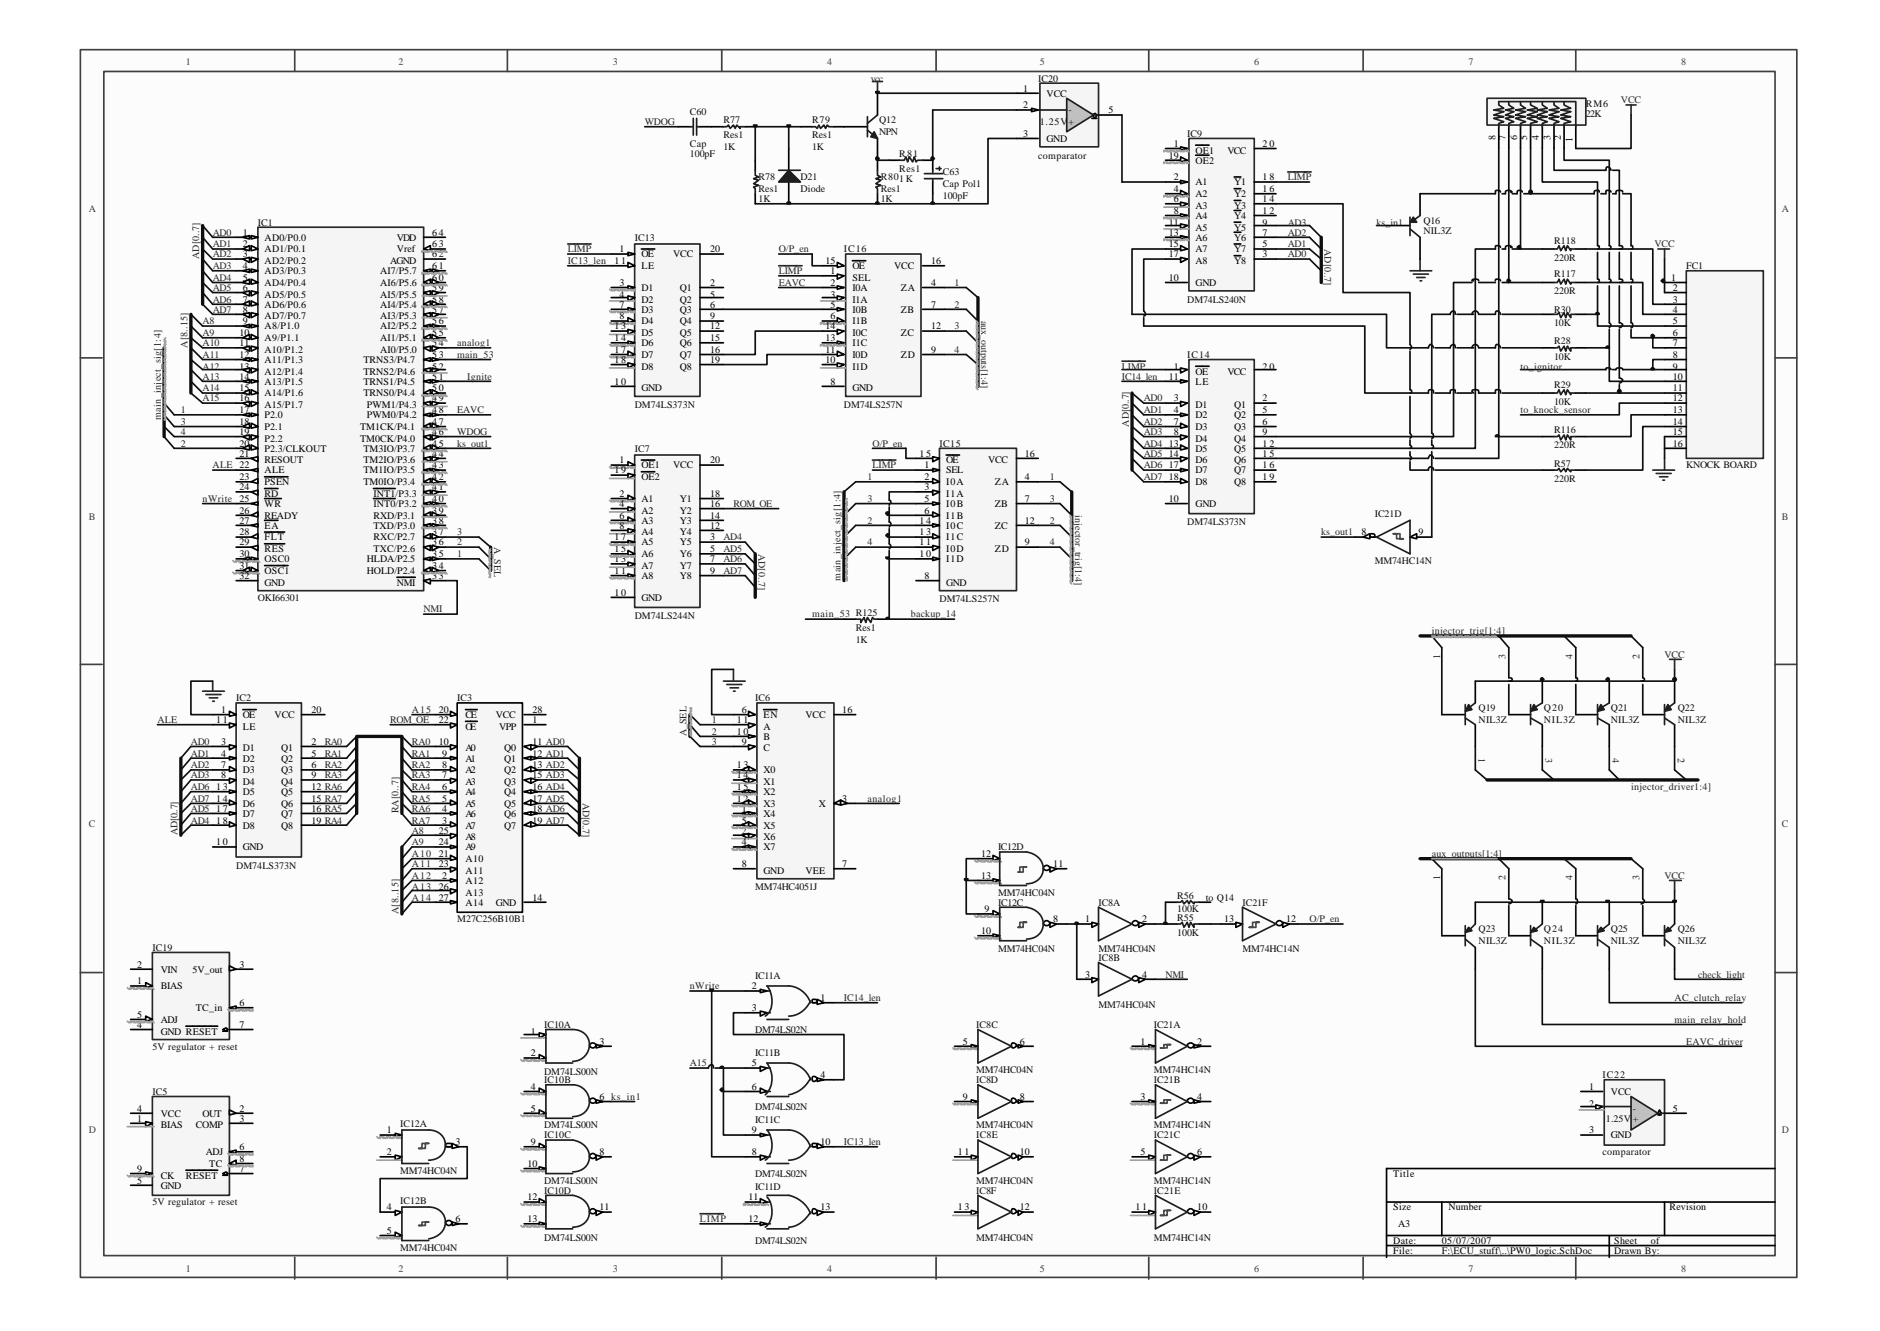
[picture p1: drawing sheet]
<svg xmlns="http://www.w3.org/2000/svg" width="297mm" height="210mm" viewBox="0 0 297 210" stroke-linecap="round" stroke-linejoin="round" font-family="sans-serif">
<defs><g id="words">
<g font-size="1.6" fill="#404040">
<text x="29.4" y="10.2">1</text>
<text x="63" y="10.2">2</text>
<text x="96.8" y="10.2">3</text>
<text x="130.7" y="10.2">4</text>
<text x="164.3" y="10.2">5</text>
<text x="198.2" y="10.2">6</text>
<text x="232" y="10.2">7</text>
<text x="265.6" y="10.2">8</text>
<text x="14" y="33.5">A</text>
<text x="281.5" y="33.5">A</text>
<text x="14" y="82.2">B</text>
<text x="281.5" y="82.2">B</text>
<text x="14" y="130.6">C</text>
<text x="281.5" y="130.6">C</text>
<text x="14" y="179">D</text>
<text x="281.5" y="179">D</text>
<text x="29.4" y="201">1</text>
<text x="63" y="201">2</text>
<text x="96.8" y="201">3</text>
<text x="130.7" y="201">4</text>
<text x="164.3" y="201">5</text>
<text x="198.2" y="201">6</text>
<text x="232" y="201">7</text>
<text x="265.6" y="201">8</text>
</g>
<g font-size="1.6" fill="#262626">
<text x="137.6" y="12.9">vcc</text>
<text x="256.1" y="16.3">VCC</text>
<text x="101.9" y="19.8">WDOG</text>
<text x="203.5" y="28.5">LIMP</text>
<text x="203.5" y="35.6">AD3</text>
<text x="217.5" y="35.6">ks_in1</text>
<text x="31.5" y="40.9" transform="rotate(-90 31.5 40.9)">AD[0..7]</text>
<text x="33.6" y="37.2">AD0</text>
<text x="33.6" y="39.1">AD1</text>
<text x="33.6" y="40.7">AD2</text>
<text x="89.7" y="39.9">LIMP</text>
<text x="89.7" y="41.7">IC13_len</text>
<text x="123" y="39.9">O/P_en</text>
<text x="203.5" y="40.7">AD0</text>
<text x="203.5" y="39.1">AD1</text>
<text x="203.5" y="37.2">AD2</text>
<text x="209.3" y="39.3" transform="rotate(90 209.3 39.3)">AD[0..7]</text>
<text x="261.4" y="39.1">VCC</text>
<text x="33.6" y="42.5">AD3</text>
<text x="33.6" y="44.4">AD4</text>
<text x="33.6" y="45.9">AD5</text>
<text x="33.6" y="47.8">AD6</text>
<text x="123" y="43.3">LIMP</text>
<text x="123" y="45.2">EAVC</text>
<text x="150.8" y="45.2">1</text>
<text x="32" y="51.2">A8</text>
<text x="32" y="53.1">A9</text>
<text x="33.6" y="49.4">AD7</text>
<text x="150.8" y="48.6">2</text>
<text x="150.8" y="52">3</text>
<text x="155" y="50.7" transform="rotate(90 155 50.7)">aux_outputs[1:4]</text>
<text x="29.6" y="54.9" transform="rotate(-90 29.6 54.9)">A[8..15]</text>
<text x="32" y="54.7">A10</text>
<text x="32" y="56.5">A11</text>
<text x="32" y="58.4">A12</text>
<text x="32" y="60">A13</text>
<text x="72.2" y="54.7">analog1</text>
<text x="72.2" y="56.5">main_53</text>
<text x="73.8" y="60">Ignite</text>
<text x="150.8" y="55.7">4</text>
<text x="177.3" y="58.4">LIMP</text>
<text x="177.3" y="60">IC14_len</text>
<text x="240.2" y="58.4">to_ignitor</text>
<text x="28.6" y="65.3">1</text>
<text x="32" y="61.8">A14</text>
<text x="32" y="63.4">A15</text>
<text x="72.2" y="65.3">EAVC</text>
<text x="180.7" y="63.4">AD0</text>
<text x="180.7" y="65.3">AD1</text>
<text x="240.2" y="65.3">to_knock_sensor</text>
<text x="25.4" y="66.3" transform="rotate(-90 25.4 66.3)">main_inject_sig[1:4]</text>
<text x="28.6" y="70.6">2</text>
<text x="28.6" y="67.1">3</text>
<text x="28.6" y="68.7">4</text>
<text x="72.2" y="70.6">ks_out1</text>
<text x="72.2" y="68.7">WDOG</text>
<text x="137.8" y="70.6">O/P_en</text>
<text x="178.3" y="67.4" transform="rotate(-90 178.3 67.4)">AD[0..7]</text>
<text x="180.7" y="67.1">AD2</text>
<text x="180.7" y="68.7">AD3</text>
<text x="180.7" y="70.6">AD4</text>
<text x="33.6" y="74">ALE 22</text>
<text x="137.1" y="75.8">1</text>
<text x="137.8" y="74">LIMP</text>
<text x="165.9" y="75.8">1</text>
<text x="180.7" y="72.1">AD5</text>
<text x="180.7" y="74">AD6</text>
<text x="180.7" y="75.8">AD7</text>
<text x="32" y="79.3">nWrite</text>
<text x="115.9" y="80.1">ROM_OE</text>
<text x="137.1" y="82.7">2</text>
<text x="137.1" y="79.3">3</text>
<text x="165.9" y="82.7">2</text>
<text x="165.9" y="79.3">3</text>
<text x="169.9" y="81.4" transform="rotate(90 169.9 81.4)">injector_trig[1:4]</text>
<text x="72.2" y="88">1</text>
<text x="72.2" y="86.2">2</text>
<text x="72.2" y="84.6">3</text>
<text x="78.1" y="86.4" transform="rotate(90 78.1 86.4)">A_SEL</text>
<text x="114.3" y="85.4">AD4</text>
<text x="114.3" y="87.2">AD5</text>
<text x="114.3" y="88.8">AD6</text>
<text x="119.9" y="87.5" transform="rotate(90 119.9 87.5)">AD[0..7]</text>
<text x="137.1" y="86.2">4</text>
<text x="165.9" y="86.2">4</text>
<text x="208.8" y="84.6">ks_out1</text>
<text x="114.3" y="90.7">AD7</text>
<text x="132.8" y="91.7" transform="rotate(-90 132.8 91.7)">main_inject_sig[1:4]</text>
<text x="66.9" y="96.7">NMI</text>
<text x="128.3" y="97.5">main_53 R125</text>
<text x="143.9" y="97.5">backup_14</text>
<text x="226.2" y="100.2">injector_trig[1:4]</text>
<text x="227.5" y="104.2" transform="rotate(-90 227.5 104.2)">1</text>
<text x="237.9" y="104.2" transform="rotate(-90 237.9 104.2)">3</text>
<text x="248.4" y="104.2" transform="rotate(-90 248.4 104.2)">4</text>
<text x="259" y="104.2" transform="rotate(-90 259 104.2)">2</text>
<text x="263" y="103.9">VCC</text>
<text x="65.1" y="112.6">A15</text>
<text x="24.9" y="114.2">ALE</text>
<text x="30.2" y="117.7">AD0</text>
<text x="30.2" y="119.5">AD1</text>
<text x="51.3" y="117.7">RA0</text>
<text x="51.3" y="119.5">RA1</text>
<text x="61.6" y="114.2">ROM_OE</text>
<text x="65.1" y="117.7">RA0</text>
<text x="65.1" y="119.5">RA1</text>
<text x="108.5" y="116.3" transform="rotate(-90 108.5 116.3)">A_SEL</text>
<text x="112.4" y="114.2">1</text>
<text x="112.4" y="116.1">2</text>
<text x="112.4" y="117.7">3</text>
<text x="233.6" y="119.8" transform="rotate(90 233.6 119.8)">1</text>
<text x="244.2" y="119.8" transform="rotate(90 244.2 119.8)">3</text>
<text x="254.8" y="119.8" transform="rotate(90 254.8 119.8)">4</text>
<text x="265.1" y="119.8" transform="rotate(90 265.1 119.8)">2</text>
<text x="30.2" y="121.4">AD2</text>
<text x="30.2" y="122.9">AD3</text>
<text x="30.2" y="124.8">AD6</text>
<text x="51.3" y="121.4">RA2</text>
<text x="51.3" y="122.9">RA3</text>
<text x="65.1" y="121.4">RA2</text>
<text x="65.1" y="122.9">RA3</text>
<text x="65.1" y="124.8">RA4</text>
<text x="257.7" y="124.8">injector_driver1:4]</text>
<text x="28" y="131.9" transform="rotate(-90 28 131.9)">AD[0..7]</text>
<text x="30.2" y="130.1">AD4</text>
<text x="30.2" y="128.2">AD5</text>
<text x="30.2" y="126.6">AD7</text>
<text x="63" y="128.5" transform="rotate(-90 63 128.5)">RA[0..7]</text>
<text x="65.1" y="126.6">RA5</text>
<text x="65.1" y="128.2">RA6</text>
<text x="65.1" y="130.1">RA7</text>
<text x="65.1" y="131.7">A8</text>
<text x="92.1" y="126.9" transform="rotate(90 92.1 126.9)">AD[0..7]</text>
<text x="137.1" y="126.6">analog1</text>
<text x="65.1" y="133.5">A9</text>
<text x="65.1" y="135.4">A10</text>
<text x="65.1" y="137">A11</text>
<text x="226.2" y="135.4">aux_outputs[1:4]</text>
<text x="65.1" y="138.8">A12</text>
<text x="65.1" y="140.7">A13</text>
<text x="65.1" y="142.3">A14</text>
<text x="227.5" y="139.1" transform="rotate(-90 227.5 139.1)">1</text>
<text x="237.9" y="139.1" transform="rotate(-90 237.9 139.1)">2</text>
<text x="248.4" y="139.1" transform="rotate(-90 248.4 139.1)">4</text>
<text x="259" y="139.1" transform="rotate(-90 259 139.1)">3</text>
<text x="263" y="138.8">VCC</text>
<text x="63" y="144.4" transform="rotate(-90 63 144.4)">A[8..15]</text>
<text x="206.9" y="145.7">O/P_en</text>
<text x="184.1" y="154.4">NMI</text>
<text x="268.3" y="154.4">check_light</text>
<text x="109" y="156.3">nWrite</text>
<text x="133.3" y="158.1">IC14_len</text>
<text x="264.6" y="161.6">main_relay_hold</text>
<text x="264.6" y="158.1">AC_clutch_relay</text>
<text x="266.4" y="165">EAVC_driver</text>
<text x="109" y="168.5">A15</text>
<text x="133.3" y="180.9">IC13_len</text>
<text x="110.6" y="193.1">LIMP</text>
</g>
<g font-size="1.6">
<text x="161.7" y="14.5">1</text>
<text x="161.7" y="17.1">2</text>
<text x="165.4" y="15.3">VCC</text>
<text x="175.2" y="17.9">5</text>
<text x="161.7" y="21.6">3</text>
<text x="165.4" y="22.4">GND</text>
<text x="185.5" y="23.2">1</text>
<text x="199.5" y="23.2">20</text>
<text x="236.3" y="22.1" transform="rotate(-90 236.3 22.1)">8</text>
<text x="237.9" y="22.1" transform="rotate(-90 237.9 22.1)">7</text>
<text x="239.7" y="22.1" transform="rotate(-90 239.7 22.1)">6</text>
<text x="241.3" y="22.1" transform="rotate(-90 241.3 22.1)">5</text>
<text x="243.2" y="22.1" transform="rotate(-90 243.2 22.1)">4</text>
<text x="245" y="22.1" transform="rotate(-90 245 22.1)">3</text>
<text x="246.6" y="22.1" transform="rotate(-90 246.6 22.1)">2</text>
<text x="248.4" y="22.4" transform="rotate(-90 248.4 22.4)">1</text>
<text x="184.7" y="25">19</text>
<text x="185.5" y="28.5">2</text>
<text x="188.9" y="24.3">OE1</text>
<text x="188.9" y="29.3">A1</text>
<text x="188.9" y="25.8">OE2</text>
<text x="193.9" y="24.3">VCC</text>
<text x="195" y="29.3">Y1</text>
<text x="199.5" y="28.5">18</text>
<text x="184.7" y="35.6">11</text>
<text x="185.5" y="30.3">4</text>
<text x="185.5" y="31.9">6</text>
<text x="185.5" y="33.8">8</text>
<text x="188.9" y="31.1">A2</text>
<text x="188.9" y="33">A3</text>
<text x="188.9" y="34.6">A4</text>
<text x="195" y="34.6">Y4</text>
<text x="195" y="33">Y3</text>
<text x="195" y="31.1">Y2</text>
<text x="199.5" y="33.8">12</text>
<text x="199.5" y="31.9">14</text>
<text x="199.5" y="30.3">16</text>
<text x="199.5" y="35.6">9</text>
<text x="38.4" y="37.2">1</text>
<text x="38.4" y="39.1">2</text>
<text x="38.4" y="40.7">3</text>
<text x="41.8" y="38">AD0/P0.0</text>
<text x="41.8" y="39.9">AD1/P0.1</text>
<text x="41.8" y="41.7">AD2/P0.2</text>
<text x="61.6" y="41.7">AGND</text>
<text x="62.7" y="39.9">Vref</text>
<text x="62.7" y="38">VDD</text>
<text x="68.3" y="39.1">63</text>
<text x="68.3" y="37.2">64</text>
<text x="68.3" y="40.7">62</text>
<text x="97.1" y="41.7">11</text>
<text x="97.9" y="39.9">1</text>
<text x="101.3" y="40.7">OE</text>
<text x="106.4" y="40.7">VCC</text>
<text x="112.2" y="39.9">20</text>
<text x="130.4" y="41.7">15</text>
<text x="147.1" y="41.7">16</text>
<text x="184.7" y="37.2">13</text>
<text x="184.7" y="40.7">17</text>
<text x="184.7" y="39.1">15</text>
<text x="188.9" y="36.4">A5</text>
<text x="188.9" y="38">A6</text>
<text x="188.9" y="41.7">A8</text>
<text x="188.9" y="39.9">A7</text>
<text x="195" y="41.7">Y8</text>
<text x="195" y="39.9">Y7</text>
<text x="195" y="38">Y6</text>
<text x="195" y="36.4">Y5</text>
<text x="199.5" y="40.7">3</text>
<text x="199.5" y="39.1">5</text>
<text x="199.5" y="37.2">7</text>
<text x="38.4" y="42.5">4</text>
<text x="38.4" y="45.9">6</text>
<text x="38.4" y="44.4">5</text>
<text x="38.4" y="47.8">7</text>
<text x="41.8" y="43.3">AD3/P0.3</text>
<text x="41.8" y="47">AD5/P0.5</text>
<text x="41.8" y="45.2">AD4/P0.4</text>
<text x="60.1" y="47">AI5/P5.5</text>
<text x="60.1" y="45.2">AI6/P5.6</text>
<text x="60.1" y="43.3">AI7/P5.7</text>
<text x="68.3" y="47.8">58</text>
<text x="68.3" y="45.9">59</text>
<text x="68.3" y="44.4">60</text>
<text x="68.3" y="42.5">61</text>
<text x="97.9" y="45.2">3</text>
<text x="97.9" y="47">4</text>
<text x="101.3" y="42.5">LE</text>
<text x="101.3" y="45.9">D1</text>
<text x="101.3" y="47.8">D2</text>
<text x="107.4" y="45.9">Q1</text>
<text x="107.4" y="47.8">Q2</text>
<text x="112.2" y="45.2">2</text>
<text x="112.2" y="47">5</text>
<text x="131.2" y="43.3">1</text>
<text x="131.2" y="45.2">2</text>
<text x="131.2" y="47">3</text>
<text x="134.7" y="44.4">SEL</text>
<text x="134.7" y="45.9">I0A</text>
<text x="134.7" y="47.8">I1A</text>
<text x="134.7" y="42.5">OE</text>
<text x="141.3" y="42.5">VCC</text>
<text x="142.3" y="45.9">ZA</text>
<text x="147.1" y="45.2">4</text>
<text x="184.7" y="44.4">10</text>
<text x="188.9" y="45.2">GND</text>
<text x="264.1" y="44.4">1</text>
<text x="264.3" y="45.9">2</text>
<text x="264.3" y="47.8">3</text>
<text x="37.8" y="53.1">10</text>
<text x="38.4" y="49.4">8</text>
<text x="38.4" y="51.2">9</text>
<text x="41.8" y="50.4">AD7/P0.7</text>
<text x="41.8" y="48.6">AD6/P0.6</text>
<text x="41.8" y="52">A8/P1.0</text>
<text x="41.8" y="53.9">A9/P1.1</text>
<text x="60.1" y="53.9">AI1/P5.1</text>
<text x="60.1" y="52">AI2/P5.2</text>
<text x="60.1" y="50.4">AI3/P5.3</text>
<text x="60.1" y="48.6">AI4/P5.4</text>
<text x="68.3" y="53.1">55</text>
<text x="68.3" y="51.2">56</text>
<text x="68.3" y="49.4">57</text>
<text x="97.1" y="52">13</text>
<text x="97.1" y="53.9">14</text>
<text x="97.9" y="48.6">7</text>
<text x="97.9" y="50.4">8</text>
<text x="101.3" y="49.4">D3</text>
<text x="101.3" y="51.2">D4</text>
<text x="101.3" y="53.1">D5</text>
<text x="107.4" y="49.4">Q3</text>
<text x="107.4" y="51.2">Q4</text>
<text x="107.4" y="53.1">Q5</text>
<text x="112.2" y="48.6">6</text>
<text x="112.2" y="50.4">9</text>
<text x="112.2" y="52">12</text>
<text x="112.2" y="53.9">15</text>
<text x="130.4" y="53.9">13</text>
<text x="130.4" y="52">14</text>
<text x="131.2" y="48.6">5</text>
<text x="131.2" y="50.4">6</text>
<text x="134.7" y="49.4">I0B</text>
<text x="134.7" y="51.2">I1B</text>
<text x="134.7" y="53.1">I0C</text>
<text x="142.3" y="49.4">ZB</text>
<text x="142.3" y="53.1">ZC</text>
<text x="147.1" y="48.6">7</text>
<text x="147.1" y="52">12</text>
<text x="264.3" y="49.4">4</text>
<text x="264.3" y="51.2">5</text>
<text x="264.3" y="53.1">6</text>
<text x="37.8" y="56.5">12</text>
<text x="37.8" y="60">14</text>
<text x="37.8" y="54.7">11</text>
<text x="37.8" y="58.4">13</text>
<text x="41.8" y="57.3">A11/P1.3</text>
<text x="41.8" y="55.7">A10/P1.2</text>
<text x="41.8" y="59.2">A12/P1.4</text>
<text x="57.4" y="59.2">TRNS2/P4.6</text>
<text x="57.4" y="57.3">TRNS3/P4.7</text>
<text x="60.1" y="55.7">AI0/P5.0</text>
<text x="68.3" y="54.7">54</text>
<text x="68.3" y="60">51</text>
<text x="68.3" y="58.4">52</text>
<text x="68.3" y="56.5">53</text>
<text x="97.1" y="55.7">17</text>
<text x="97.1" y="57.3">18</text>
<text x="101.3" y="54.7">D6</text>
<text x="101.3" y="56.5">D7</text>
<text x="101.3" y="58.4">D8</text>
<text x="107.4" y="54.7">Q6</text>
<text x="107.4" y="56.5">Q7</text>
<text x="107.4" y="58.4">Q8</text>
<text x="112.2" y="55.7">16</text>
<text x="112.2" y="57.3">19</text>
<text x="130.4" y="57.3">10</text>
<text x="130.4" y="55.7">11</text>
<text x="134.7" y="58.4">I1D</text>
<text x="134.7" y="56.5">I0D</text>
<text x="134.7" y="54.7">I1C</text>
<text x="142.3" y="56.5">ZD</text>
<text x="147.1" y="55.7">9</text>
<text x="184.7" y="60">11</text>
<text x="185.5" y="58.4">1</text>
<text x="188.9" y="59.2">OE</text>
<text x="193.9" y="59.2">VCC</text>
<text x="199.5" y="58.4">20</text>
<text x="264.3" y="54.7">7</text>
<text x="264.3" y="56.5">8</text>
<text x="264.3" y="58.4">9</text>
<text x="264.3" y="60">10</text>
<text x="37.8" y="63.4">16</text>
<text x="37.8" y="61.8">15</text>
<text x="37.8" y="65.3">17</text>
<text x="41.8" y="60.8">A13/P1.5</text>
<text x="41.8" y="64.5">A15/P1.7</text>
<text x="41.8" y="62.6">A14/P1.6</text>
<text x="57.4" y="62.6">TRNS0/P4.4</text>
<text x="57.4" y="60.8">TRNS1/P4.5</text>
<text x="57.9" y="64.5">PWM1/P4.3</text>
<text x="68.3" y="65.3">48</text>
<text x="68.3" y="63.4">49</text>
<text x="68.3" y="61.8">50</text>
<text x="97.1" y="60.8">10</text>
<text x="101.3" y="61.8">GND</text>
<text x="131.2" y="60.8">8</text>
<text x="134.7" y="61.8">GND</text>
<text x="185.5" y="63.4">3</text>
<text x="185.5" y="65.3">4</text>
<text x="188.9" y="60.8">LE</text>
<text x="188.9" y="64.5">D1</text>
<text x="195" y="64.5">Q1</text>
<text x="199.5" y="63.4">2</text>
<text x="199.5" y="65.3">5</text>
<text x="264.3" y="61.8">11</text>
<text x="264.3" y="63.4">12</text>
<text x="264.3" y="65.3">13</text>
<text x="37.8" y="67.1">18</text>
<text x="37.8" y="68.7">19</text>
<text x="37.8" y="70.6">20</text>
<text x="41.8" y="67.9">P2.1</text>
<text x="41.8" y="66.1">P2.0</text>
<text x="41.8" y="69.8">P2.2</text>
<text x="41.8" y="71.3">P2.3/CLKOUT</text>
<text x="56.9" y="69.8">TM0CK/P4.0</text>
<text x="56.9" y="67.9">TM1CK/P4.1</text>
<text x="57.4" y="71.3">TM3IO/P3.7</text>
<text x="57.9" y="66.1">PWM0/P4.2</text>
<text x="68.3" y="70.6">45</text>
<text x="68.3" y="68.7">46</text>
<text x="68.3" y="67.1">47</text>
<text x="184.7" y="70.6">13</text>
<text x="185.5" y="67.1">7</text>
<text x="185.5" y="68.7">8</text>
<text x="188.9" y="66.1">D2</text>
<text x="188.9" y="67.9">D3</text>
<text x="188.9" y="69.8">D4</text>
<text x="188.9" y="71.3">D5</text>
<text x="195" y="66.1">Q2</text>
<text x="195" y="67.9">Q3</text>
<text x="195" y="69.8">Q4</text>
<text x="195" y="71.3">Q5</text>
<text x="199.5" y="67.1">6</text>
<text x="199.5" y="68.7">9</text>
<text x="199.5" y="70.6">12</text>
<text x="264.3" y="67.1">14</text>
<text x="264.3" y="68.7">15</text>
<text x="264.3" y="70.6">16</text>
<text x="37.8" y="72.1">21</text>
<text x="37.8" y="75.8">23</text>
<text x="37.8" y="77.4">24</text>
<text x="41.8" y="73.2">RESOUT</text>
<text x="41.8" y="74.8">ALE</text>
<text x="41.8" y="76.6">PSEN</text>
<text x="57.4" y="76.6">TM0IO/P3.4</text>
<text x="57.4" y="74.8">TM1IO/P3.5</text>
<text x="57.4" y="73.2">TM2IO/P3.6</text>
<text x="68.3" y="77.4">41</text>
<text x="68.3" y="75.8">42</text>
<text x="68.3" y="74">43</text>
<text x="68.3" y="72.1">44</text>
<text x="97.1" y="74.8">19</text>
<text x="97.9" y="73.2">1</text>
<text x="101.3" y="74">OE1</text>
<text x="101.3" y="75.8">OE2</text>
<text x="106.4" y="74">VCC</text>
<text x="112.2" y="73.2">20</text>
<text x="145.3" y="72.1">15</text>
<text x="146" y="74">1</text>
<text x="146" y="75.8">2</text>
<text x="146" y="77.4">3</text>
<text x="149.5" y="74.8">SEL</text>
<text x="149.5" y="76.6">I0A</text>
<text x="149.5" y="73.2">OE</text>
<text x="156.1" y="73.2">VCC</text>
<text x="157.2" y="76.6">ZA</text>
<text x="161.9" y="75.8">4</text>
<text x="161.9" y="72.1">16</text>
<text x="184.7" y="72.1">14</text>
<text x="184.7" y="74">17</text>
<text x="184.7" y="75.8">18</text>
<text x="188.9" y="73.2">D6</text>
<text x="188.9" y="74.8">D7</text>
<text x="188.9" y="76.6">D8</text>
<text x="195" y="73.2">Q6</text>
<text x="195" y="74.8">Q7</text>
<text x="195" y="76.6">Q8</text>
<text x="199.5" y="72.1">15</text>
<text x="199.5" y="74">16</text>
<text x="199.5" y="75.8">19</text>
<text x="37.8" y="79.3">25</text>
<text x="37.8" y="81.1">26</text>
<text x="37.8" y="82.7">27</text>
<text x="41.8" y="78.5">RD</text>
<text x="41.8" y="80.1">WR</text>
<text x="41.8" y="81.9">READY</text>
<text x="41.8" y="83.5">EA</text>
<text x="59" y="83.5">TXD/P3.0</text>
<text x="59" y="81.9">RXD/P3.1</text>
<text x="59" y="80.1">INT0/P3.2</text>
<text x="59" y="78.5">INT1/P3.3</text>
<text x="68.3" y="82.7">38</text>
<text x="68.3" y="81.1">39</text>
<text x="68.3" y="79.3">40</text>
<text x="97.9" y="78.5">2</text>
<text x="97.9" y="80.1">4</text>
<text x="97.9" y="81.9">6</text>
<text x="97.9" y="83.5">8</text>
<text x="101.3" y="79.3">A1</text>
<text x="101.3" y="81.1">A2</text>
<text x="101.3" y="82.7">A3</text>
<text x="107.4" y="82.7">Y3</text>
<text x="107.4" y="81.1">Y2</text>
<text x="107.4" y="79.3">Y1</text>
<text x="112.2" y="83.5">12</text>
<text x="112.2" y="81.9">14</text>
<text x="112.2" y="80.1">16</text>
<text x="112.2" y="78.5">18</text>
<text x="145.3" y="82.7">14</text>
<text x="146" y="79.3">5</text>
<text x="146" y="81.1">6</text>
<text x="149.5" y="78.5">I1A</text>
<text x="149.5" y="80.1">I0B</text>
<text x="149.5" y="81.9">I1B</text>
<text x="149.5" y="83.5">I0C</text>
<text x="157.2" y="80.1">ZB</text>
<text x="157.2" y="83.5">ZC</text>
<text x="161.9" y="79.3">7</text>
<text x="161.9" y="82.7">12</text>
<text x="184.7" y="79.3">10</text>
<text x="188.9" y="80.1">GND</text>
<text x="37.8" y="84.6">28</text>
<text x="37.8" y="86.2">29</text>
<text x="37.8" y="88">30</text>
<text x="37.8" y="89.9">31</text>
<text x="41.8" y="85.4">FLT</text>
<text x="41.8" y="87.2">RES</text>
<text x="41.8" y="88.8">OSC0</text>
<text x="57.9" y="88.8">HLDA/P2.5</text>
<text x="59" y="87.2">TXC/P2.6</text>
<text x="59" y="85.4">RXC/P2.7</text>
<text x="68.3" y="89.9">34</text>
<text x="68.3" y="88">35</text>
<text x="68.3" y="86.2">36</text>
<text x="68.3" y="84.6">37</text>
<text x="97.1" y="88.8">13</text>
<text x="97.1" y="87.2">15</text>
<text x="97.1" y="85.4">17</text>
<text x="101.3" y="84.6">A4</text>
<text x="101.3" y="89.9">A7</text>
<text x="101.3" y="88">A6</text>
<text x="101.3" y="86.2">A5</text>
<text x="107.4" y="84.6">Y4</text>
<text x="107.4" y="86.2">Y5</text>
<text x="107.4" y="88">Y6</text>
<text x="107.4" y="89.9">Y7</text>
<text x="112.2" y="85.4">3</text>
<text x="112.2" y="87.2">5</text>
<text x="112.2" y="88.8">7</text>
<text x="145.3" y="88">10</text>
<text x="145.3" y="86.2">11</text>
<text x="145.3" y="84.6">13</text>
<text x="149.5" y="88.8">I1D</text>
<text x="149.5" y="87.2">I0D</text>
<text x="149.5" y="85.4">I1C</text>
<text x="157.2" y="87.2">ZD</text>
<text x="161.9" y="86.2">9</text>
<text x="215.1" y="84.6">8</text>
<text x="224.1" y="84.6">9</text>
<text x="37.8" y="91.5">32</text>
<text x="41.8" y="90.7">OSC1</text>
<text x="41.8" y="92.5">GND</text>
<text x="57.9" y="90.7">HOLD/P2.4</text>
<text x="62.7" y="92.5">NMI</text>
<text x="68.3" y="91.5">33</text>
<text x="97.1" y="94.1">10</text>
<text x="97.1" y="90.7">11</text>
<text x="101.3" y="94.9">GND</text>
<text x="101.3" y="91.5">A8</text>
<text x="107.4" y="91.5">Y8</text>
<text x="112.2" y="90.7">9</text>
<text x="146" y="91.5">8</text>
<text x="149.5" y="92.5">GND</text>
<text x="34.9" y="112.6">1</text>
<text x="38.4" y="113.4">OE</text>
<text x="43.4" y="113.4">VCC</text>
<text x="49.2" y="112.6">20</text>
<text x="69.3" y="112.6">20</text>
<text x="73.6" y="113.4">CE</text>
<text x="78.3" y="113.4">VCC</text>
<text x="84.1" y="112.6">28</text>
<text x="117.2" y="112.6">6</text>
<text x="120.6" y="113.4">EN</text>
<text x="127.3" y="113.4">VCC</text>
<text x="133.1" y="112.6">16</text>
<text x="34.1" y="114.2">11</text>
<text x="34.9" y="117.7">3</text>
<text x="34.9" y="119.5">4</text>
<text x="38.4" y="115.3">LE</text>
<text x="38.4" y="118.7">D1</text>
<text x="44.4" y="118.7">Q1</text>
<text x="49.2" y="117.7">2</text>
<text x="49.2" y="119.5">5</text>
<text x="69.3" y="117.7">10</text>
<text x="69.3" y="114.2">22</text>
<text x="69.8" y="119.5">9</text>
<text x="73.6" y="118.7">A0</text>
<text x="73.6" y="115.3">OE</text>
<text x="78.8" y="115.3">VPP</text>
<text x="79.6" y="118.7">Q0</text>
<text x="84.1" y="114.2">1</text>
<text x="84.1" y="117.7">11 AD0</text>
<text x="84.1" y="119.5">12 AD1</text>
<text x="116.4" y="116.1">10</text>
<text x="116.4" y="114.2">11</text>
<text x="117.2" y="117.7">9</text>
<text x="120.6" y="118.7">C</text>
<text x="120.6" y="116.9">B</text>
<text x="120.6" y="115.3">A</text>
<text x="34.1" y="124.8">13</text>
<text x="34.9" y="121.4">7</text>
<text x="34.9" y="122.9">8</text>
<text x="38.4" y="120.3">D2</text>
<text x="38.4" y="122.1">D3</text>
<text x="38.4" y="124">D4</text>
<text x="38.4" y="125.6">D5</text>
<text x="44.4" y="120.3">Q2</text>
<text x="44.4" y="122.1">Q3</text>
<text x="44.4" y="124">Q4</text>
<text x="44.4" y="125.6">Q5</text>
<text x="49.2" y="121.4">6</text>
<text x="49.2" y="122.9">9</text>
<text x="49.2" y="124.8">12 RA6</text>
<text x="69.8" y="124.8">6</text>
<text x="69.8" y="122.9">7</text>
<text x="69.8" y="121.4">8</text>
<text x="73.6" y="125.6">A4</text>
<text x="73.6" y="124">A3</text>
<text x="73.6" y="122.1">A2</text>
<text x="73.6" y="120.3">A1</text>
<text x="79.6" y="120.3">Q1</text>
<text x="79.6" y="122.1">Q2</text>
<text x="79.6" y="124">Q3</text>
<text x="79.6" y="125.6">Q4</text>
<text x="84.1" y="121.4">13 AD2</text>
<text x="84.1" y="122.9">15 AD3</text>
<text x="84.1" y="124.8">16 AD4</text>
<text x="116.4" y="121.4">13</text>
<text x="116.4" y="124.8">15</text>
<text x="116.4" y="122.9">14</text>
<text x="120.6" y="122.1">X0</text>
<text x="120.6" y="125.6">X2</text>
<text x="120.6" y="124">X1</text>
<text x="34.1" y="126.6">14</text>
<text x="34.1" y="128.2">17</text>
<text x="34.1" y="130.1">18</text>
<text x="38.4" y="127.4">D6</text>
<text x="38.4" y="129">D7</text>
<text x="38.4" y="130.9">D8</text>
<text x="44.4" y="127.4">Q6</text>
<text x="44.4" y="129">Q7</text>
<text x="44.4" y="130.9">Q8</text>
<text x="49.2" y="126.6">15 RA7</text>
<text x="49.2" y="128.2">16 RA5</text>
<text x="49.2" y="130.1">19 RA4</text>
<text x="69.3" y="131.7">25</text>
<text x="69.8" y="130.1">3</text>
<text x="69.8" y="128.2">4</text>
<text x="69.8" y="126.6">5</text>
<text x="73.6" y="130.9">A7</text>
<text x="73.6" y="129">A6</text>
<text x="73.6" y="127.4">A5</text>
<text x="79.6" y="127.4">Q5</text>
<text x="79.6" y="129">Q6</text>
<text x="79.6" y="130.9">Q7</text>
<text x="84.1" y="126.6">17 AD5</text>
<text x="84.1" y="128.2">18 AD6</text>
<text x="84.1" y="130.1">19 AD7</text>
<text x="116.4" y="126.6">12</text>
<text x="117.2" y="131.7">2</text>
<text x="117.2" y="128.2">1</text>
<text x="117.2" y="130.1">5</text>
<text x="120.6" y="129">X4</text>
<text x="120.6" y="130.9">X5</text>
<text x="120.6" y="127.4">X3</text>
<text x="129.4" y="127.4">X</text>
<text x="133.1" y="126.6">3</text>
<text x="34.1" y="133.5">10</text>
<text x="38.4" y="134.3">GND</text>
<text x="69.3" y="135.4">21</text>
<text x="69.3" y="137">23</text>
<text x="69.3" y="133.5">24</text>
<text x="73.6" y="136.2">A10</text>
<text x="73.6" y="134.3">A9</text>
<text x="73.6" y="132.7">A8</text>
<text x="117.2" y="133.5">4</text>
<text x="117.2" y="137">8</text>
<text x="120.6" y="132.7">X6</text>
<text x="120.6" y="134.3">X7</text>
<text x="133.1" y="137">7</text>
<text x="155" y="135.4">12</text>
<text x="166.4" y="137">11</text>
<text x="69.3" y="140.7">26</text>
<text x="69.3" y="142.3">27</text>
<text x="69.8" y="138.8">2</text>
<text x="73.6" y="139.6">A12</text>
<text x="73.6" y="138">A11</text>
<text x="73.6" y="141.5">A13</text>
<text x="73.6" y="143.1">A14</text>
<text x="78.3" y="143.1">GND</text>
<text x="84.1" y="142.3">14</text>
<text x="120.6" y="138">GND</text>
<text x="127.3" y="138">VEE</text>
<text x="155" y="138.8">13</text>
<text x="155" y="147.5">10</text>
<text x="155.6" y="144.1">9</text>
<text x="166.4" y="145.7">8</text>
<text x="171.4" y="145.7">1</text>
<text x="180.4" y="145.7">2</text>
<text x="193.4" y="145.7">13</text>
<text x="203.2" y="145.7">12</text>
<text x="21.7" y="155.5">1</text>
<text x="21.7" y="152.8">2</text>
<text x="25.4" y="153.6">VIN</text>
<text x="30.4" y="153.6">5V_out</text>
<text x="37.8" y="152.8">3</text>
<text x="171.4" y="154.4">3</text>
<text x="180.4" y="154.4">4</text>
<text x="21.7" y="160.8">5</text>
<text x="25.4" y="156.3">BIAS</text>
<text x="25.4" y="161.6">ADJ</text>
<text x="31" y="159.7">TC_in</text>
<text x="37.8" y="158.9">6</text>
<text x="118.8" y="156.3">2</text>
<text x="118.8" y="159.7">3</text>
<text x="129.6" y="158.1">1</text>
<text x="21.7" y="162.4">4</text>
<text x="25.4" y="163.4">GND RESET</text>
<text x="37.8" y="162.4">7</text>
<text x="83.9" y="163.4">1</text>
<text x="83.9" y="166.9">2</text>
<text x="94.7" y="165">3</text>
<text x="152.1" y="165">5</text>
<text x="161.1" y="165">6</text>
<text x="180.2" y="165">1</text>
<text x="189.2" y="165">2</text>
<text x="83.9" y="172.2">4</text>
<text x="94.7" y="173.7">6 ks_in1</text>
<text x="118.8" y="168.5">5</text>
<text x="118.8" y="172.2">6</text>
<text x="129.6" y="170.3">4</text>
<text x="152.1" y="173.7">9</text>
<text x="161.1" y="173.7">8</text>
<text x="180.2" y="173.7">3</text>
<text x="189.2" y="173.7">4</text>
<text x="251.1" y="172.2">1</text>
<text x="254.5" y="172.9">VCC</text>
<text x="21.7" y="177.2">1</text>
<text x="21.7" y="175.6">4</text>
<text x="25.4" y="178.2">BIAS</text>
<text x="25.4" y="176.4">VCC</text>
<text x="31" y="178.2">COMP</text>
<text x="32" y="176.4">OUT</text>
<text x="37.8" y="177.2">3</text>
<text x="37.8" y="175.6">2</text>
<text x="61.1" y="179">1</text>
<text x="83.9" y="175.6">5</text>
<text x="118.8" y="179">9</text>
<text x="251.1" y="179">3</text>
<text x="251.1" y="174.8">2</text>
<text x="254.5" y="179.8">GND</text>
<text x="264.3" y="175.6">5</text>
<text x="21.7" y="185.1">9</text>
<text x="32.5" y="182.5">ADJ</text>
<text x="33.1" y="184.3">TC</text>
<text x="37.8" y="181.7">6</text>
<text x="37.8" y="185.1">7</text>
<text x="37.8" y="183.5">8</text>
<text x="61.1" y="182.5">2</text>
<text x="72" y="180.9">3</text>
<text x="83.3" y="184.3">10</text>
<text x="83.9" y="180.9">9</text>
<text x="94.7" y="182.5">8</text>
<text x="118.8" y="182.5">8</text>
<text x="129.6" y="180.9">10</text>
<text x="151.3" y="182.5">11</text>
<text x="161.1" y="182.5">10</text>
<text x="180.2" y="182.5">5</text>
<text x="189.2" y="182.5">6</text>
<text x="220.1" y="185.9">Title</text>
<text x="21.7" y="187">5</text>
<text x="25.4" y="187.8">GND</text>
<text x="25.4" y="186.2">CK</text>
<text x="29.4" y="186.2">RESET</text>
<text x="61.1" y="191.2">4</text>
<text x="83.3" y="189.6">12</text>
<text x="94.7" y="191.2">11</text>
<text x="118.3" y="189.6">11</text>
<text x="129.6" y="191.2">13</text>
<text x="151.3" y="191.2">13</text>
<text x="161.1" y="191.2">12</text>
<text x="179.4" y="191.2">11</text>
<text x="189.2" y="191.2">10</text>
<text x="220.1" y="191.2">Size</text>
<text x="228.9" y="191.2">Number</text>
<text x="263.8" y="191.2">Revision</text>
<text x="61.1" y="194.9">5</text>
<text x="72" y="193.1">6</text>
<text x="83.3" y="193.1">13</text>
<text x="118.3" y="193.1">12</text>
<text x="220.1" y="196.5">Date:</text>
<text x="220.9" y="193.9">A3</text>
<text x="227.8" y="196.5">05/07/2007</text>
<text x="255.1" y="196.5">Sheet</text>
<text x="260.8" y="196.5">of</text>
<text x="220.1" y="198.1">File:</text>
<text x="227.8" y="198.1">F:\ECU_stuff\..\PW0_logic.SchDoc</text>
<text x="255.1" y="198.1">Drawn By:</text>
</g>
<g font-size="1.6" fill="#0e0e0e">
<text x="164" y="12.9">IC20</text>
<text x="168.8" y="17.9">-</text>
<text x="250.6" y="16.8">RM6</text>
<text x="109" y="18.2">C60</text>
<text x="109" y="23.2">Cap</text>
<text x="114.3" y="23.7">1K</text>
<text x="114.3" y="19.5">R77</text>
<text x="114.3" y="21.9">Res1</text>
<text x="128.3" y="23.7">1K</text>
<text x="128.3" y="19.5">R79</text>
<text x="128.3" y="21.9">Res1</text>
<text x="138.9" y="19.5">Q12</text>
<text x="138.9" y="21.3">NPN</text>
<text x="164.3" y="19.8">1.25V</text>
<text x="168.8" y="19.8">+</text>
<text x="187.6" y="21.6">IC9</text>
<text x="250.6" y="18.4">22K</text>
<text x="109" y="24.8">100pF</text>
<text x="119.9" y="28.5">R78</text>
<text x="126.5" y="28.5">D21</text>
<text x="139.2" y="28.5">R801K</text>
<text x="142.1" y="24.8">R81</text>
<text x="142.1" y="27.2">Res1</text>
<text x="149" y="27.7">C63</text>
<text x="149" y="29.5">Cap Pol1</text>
<text x="164" y="25">comparator</text>
<text x="40.7" y="35.6">IC1</text>
<text x="119.9" y="30.3">Res1</text>
<text x="119.9" y="31.9">1K</text>
<text x="126.5" y="30.3">Diode</text>
<text x="139.2" y="30.3">Res1</text>
<text x="139.2" y="31.9">1K</text>
<text x="149" y="31.4">100pF</text>
<text x="224.9" y="35.4">Q16</text>
<text x="100.3" y="38">IC13</text>
<text x="133.4" y="39.9">IC16</text>
<text x="224.9" y="37">NIL3Z</text>
<text x="245.5" y="41.2">220R</text>
<text x="245.5" y="38.5">R118</text>
<text x="187.6" y="47.8">DM74LS240N</text>
<text x="245.5" y="46.5">220R</text>
<text x="245.5" y="43.8">R117</text>
<text x="266.4" y="42.5">FC1</text>
<text x="245.5" y="51.5">10K</text>
<text x="245.5" y="49.4">R30</text>
<text x="187.6" y="56.5">IC14</text>
<text x="245.5" y="56.8">10K</text>
<text x="245.5" y="54.4">R28</text>
<text x="100.3" y="64.5">DM74LS373N</text>
<text x="133.4" y="64.5">DM74LS257N</text>
<text x="245.5" y="63.9">10K</text>
<text x="245.5" y="61.3">R29</text>
<text x="100.3" y="71.3">IC7</text>
<text x="148.4" y="70.6">IC15</text>
<text x="245.5" y="70.8">220R</text>
<text x="245.5" y="68.4">R116</text>
<text x="245.5" y="76.1">220R</text>
<text x="245.5" y="73.7">R57</text>
<text x="266.4" y="74">KNOCK BOARD</text>
<text x="187.6" y="83">DM74LS373N</text>
<text x="217.2" y="81.7">IC21D</text>
<text x="217.2" y="89.1">MM74HC14N</text>
<text x="40.7" y="94.9">OKI66301</text>
<text x="148.4" y="95.2">DM74LS257N</text>
<text x="100.3" y="97.8">DM74LS244N</text>
<text x="135.2" y="101.5">1K</text>
<text x="135.2" y="99.7">Res1</text>
<text x="37.3" y="110.8">IC2</text>
<text x="72.2" y="110.8">IC3</text>
<text x="119.3" y="110.8">IC6</text>
<text x="233.6" y="112.4">Q19</text>
<text x="243.9" y="112.4">Q20</text>
<text x="254.5" y="112.4">Q21</text>
<text x="265.1" y="112.4">Q22</text>
<text x="233.6" y="114.2">NIL3Z</text>
<text x="243.9" y="114.2">NIL3Z</text>
<text x="254.5" y="114.2">NIL3Z</text>
<text x="265.1" y="114.2">NIL3Z</text>
<text x="37.3" y="137.2">DM74LS373N</text>
<text x="157.7" y="134.3">IC12D</text>
<text x="119.3" y="140.7">MM74HC4051J</text>
<text x="157.7" y="143.1">IC12C</text>
<text x="157.7" y="141.5">MM74HC04N</text>
<text x="173.6" y="143.1">IC8A</text>
<text x="186" y="142">R56</text>
<text x="190.5" y="142.3">to Q14</text>
<text x="196.3" y="143.1">IC21F</text>
<text x="72.2" y="145.7">M27C256B10B1</text>
<text x="186" y="147.8">100K</text>
<text x="186" y="145.4">R55</text>
<text x="186" y="144.1">100K</text>
<text x="233.6" y="147.3">Q23</text>
<text x="233.6" y="149.1">NIL3Z</text>
<text x="243.9" y="147.3">Q24</text>
<text x="243.9" y="149.1">NIL3Z</text>
<text x="254.5" y="147.3">Q25</text>
<text x="254.5" y="149.1">NIL3Z</text>
<text x="265.1" y="147.3">Q26</text>
<text x="265.1" y="149.1">NIL3Z</text>
<text x="24.1" y="150.2">IC19</text>
<text x="119.3" y="154.7">IC11A</text>
<text x="157.7" y="150.5">MM74HC04N</text>
<text x="173.6" y="150.5">MM74HC04N</text>
<text x="173.6" y="151.8">IC8B</text>
<text x="196.3" y="150.5">MM74HC14N</text>
<text x="173.6" y="159.2">MM74HC04N</text>
<text x="24.1" y="165.8">5V regulator + reset</text>
<text x="86" y="162.4">IC10A</text>
<text x="119.3" y="163.2">DM74LS02N</text>
<text x="119.3" y="166.9">IC11B</text>
<text x="154.3" y="162.4">IC8C</text>
<text x="182.3" y="162.4">IC21A</text>
<text x="24.1" y="172.9">IC5</text>
<text x="86" y="169.8">DM74LS00N</text>
<text x="86" y="171.1">IC10B</text>
<text x="154.3" y="169.5">MM74HC04N</text>
<text x="154.3" y="171.1">IC8D</text>
<text x="182.3" y="169.5">MM74HC14N</text>
<text x="182.3" y="171.1">IC21B</text>
<text x="253.2" y="170.3">IC22</text>
<text x="63.2" y="178">IC12A</text>
<text x="86" y="178.2">DM74LS00N</text>
<text x="86" y="179.8">IC10C</text>
<text x="119.3" y="175.3">DM74LS02N</text>
<text x="119.3" y="177.4">IC11C</text>
<text x="154.3" y="178.2">MM74HC04N</text>
<text x="154.3" y="179.8">IC8E</text>
<text x="182.3" y="178.2">MM74HC14N</text>
<text x="182.3" y="179.8">IC21C</text>
<text x="253.7" y="177.2">1.25V</text>
<text x="258" y="175.6">-</text>
<text x="258" y="177.2">+</text>
<text x="63.2" y="185.4">MM74HC04N</text>
<text x="119.3" y="185.9">DM74LS02N</text>
<text x="253.2" y="182.5">comparator</text>
<text x="24.1" y="190.4">5V regulator + reset</text>
<text x="63.2" y="190.1">IC12B</text>
<text x="86" y="187">DM74LS00N</text>
<text x="86" y="188.6">IC10D</text>
<text x="119.3" y="188">IC11D</text>
<text x="154.3" y="187">MM74HC04N</text>
<text x="154.3" y="188.6">IC8F</text>
<text x="182.3" y="187">MM74HC14N</text>
<text x="182.3" y="188.6">IC21E</text>
<text x="63.2" y="197.6">MM74HC04N</text>
<text x="86" y="196">DM74LS00N</text>
<text x="119.3" y="196.5">DM74LS02N</text>
<text x="154.3" y="196">MM74HC04N</text>
<text x="182.3" y="196">MM74HC14N</text>
</g>
</g></defs>
<path d="M13 8.1h270.9v193.7h-270.9z" fill="#fcfcfc"/>
<path d="M12.7 7.8h271.2v194h-271.2z" fill="none" stroke="#404040" stroke-width=".26"/>
<path d="M16.7 11.6h263.8v186.7h-263.8z" fill="#fcfcfc"/>
<g fill="none" stroke="#404040" stroke-width=".26">
<path d="M16.4 11.3h264.1v187h-264.1zM46.6 7.8v3.5M80.2 7.8v3.5M114 7.8v3.5M147.9 7.8v3.5M181.5 7.8v3.5M215.4 7.8v3.5M249 7.8v3.5M12.7 56.5h3.4M280.5 56.5h3.4M12.7 105h3.4M280.5 105h3.4"/>
<path d="M12.7 153.6h3.4M280.5 153.6h3.4M46.6 198.6v3.5M80.2 198.6v3.5M114 198.6v3.5M147.9 198.6v3.5M181.5 198.6v3.5M215.4 198.6v3.5M249 198.6v3.5"/>
</g>
<path d="M219.1 189.9h61.4M219.1 195.2h61.4M219.1 196.8h61.4M227.8 189.9v5.3M254.3 195.2v3.4M263 189.9v5.3M280.5 184.6h-61.4v14" fill="none" stroke="#000" stroke-width=".26"/>
<path d="M100.5 38.8h10.1v23.8h-10.1z" fill="#f5f5f5"/>
<path d="M100.3 38.5h10.3v24.1h-10.3z" fill="none" stroke="#262626" stroke-width=".26"/>
<path d="M96.6 40.1h3.7" fill="none" stroke="#000" stroke-width=".26"/>
<path d="M99.2 39.9l1.1 .2-1.1 .3z" fill-rule="evenodd" fill="#fcfcfc" stroke="#000" stroke-width=".26"/>
<path d="M101.3 39.3h2.2M96.6 42h3.7" fill="none" stroke="#000" stroke-width=".26"/>
<path d="M99.2 41.5l1.1 .5-1.1 .2z" fill-rule="evenodd" fill="#fcfcfc" stroke="#000" stroke-width=".26"/>
<path d="M96.6 45.4h3.7" fill="none" stroke="#000" stroke-width=".26"/>
<path d="M99.2 45.2l1.1 .2-1.1 .3z" fill-rule="evenodd" fill="#fcfcfc" stroke="#000" stroke-width=".26"/>
<path d="M96.3 45.7l.3 .2v-.2l.2 .2 .3-.2v.2l.3-.2 .2 .2v-.2l.3 .2 .3-.2v.2l.2-.2 .3 .2v-.2l.3 .2 .2-.2v.2l.3-.2 .2 .2v-.2l.3 .2 .3-.2v.2" fill="none" stroke="#9f9f9f" stroke-width=".26"/>
<path d="M96.6 47h3.7M110.6 45.4h3.7" fill="none" stroke="#000" stroke-width=".26"/>
<path d="M99.2 46.7l1.1 .3-1.1 .5z" fill-rule="evenodd" fill="#fcfcfc" stroke="#000" stroke-width=".26"/>
<path d="M96.3 47.5h4" fill="none" stroke="#9f9f9f" stroke-width=".26"/>
<path d="M96.6 48.9h3.7M110.6 47h3.7" fill="none" stroke="#000" stroke-width=".26"/>
<path d="M99.2 48.6l1.1 .3-1.1 .2z" fill-rule="evenodd" fill="#fcfcfc" stroke="#000" stroke-width=".26"/>
<path d="M96.3 49.1l.3 .3v-.3l.2 .3 .3-.3v.3l.3-.3 .2 .3v-.3l.3 .3 .3-.3v.3l.2-.3 .3 .3v-.3l.3 .3 .2-.3v.3l.3-.3 .2 .3v-.3l.3 .3 .3-.3v.3" fill="none" stroke="#9f9f9f" stroke-width=".26"/>
<path d="M96.6 50.7h3.7M110.6 48.9h3.7" fill="none" stroke="#000" stroke-width=".26"/>
<path d="M99.2 50.2l1.1 .5-1.1 .3z" fill-rule="evenodd" fill="#fcfcfc" stroke="#000" stroke-width=".26"/>
<path d="M96.3 51l.3 .2v-.2l.2 .2 .3-.2v.2l.3-.2 .2 .2v-.2l.3 .2 .3-.2v.2l.2-.2 .3 .2v-.2l.3 .2 .2-.2v.2l.3-.2 .2 .2v-.2l.3 .2 .3-.2v.2" fill="none" stroke="#9f9f9f" stroke-width=".26"/>
<path d="M96.6 52.3h3.7M110.6 50.7h3.7" fill="none" stroke="#000" stroke-width=".26"/>
<path d="M99.2 52l1.1 .3-1.1 .5z" fill-rule="evenodd" fill="#fcfcfc" stroke="#000" stroke-width=".26"/>
<path d="M96.3 52.8h4" fill="none" stroke="#9f9f9f" stroke-width=".26"/>
<path d="M96.6 54.2h3.7M110.6 52.3h3.7" fill="none" stroke="#000" stroke-width=".26"/>
<path d="M99.2 53.9l1.1 .3-1.1 .2z" fill-rule="evenodd" fill="#fcfcfc" stroke="#000" stroke-width=".26"/>
<path d="M96.3 54.4l.3 .3v-.3l.2 .3 .3-.3v.3l.3-.3 .2 .3v-.3l.3 .3 .3-.3v.3l.2-.3 .3 .3v-.3l.3 .3 .2-.3v.3l.3-.3 .2 .3v-.3l.3 .3 .3-.3v.3" fill="none" stroke="#9f9f9f" stroke-width=".26"/>
<path d="M96.6 56h3.7M110.6 54.2h3.7" fill="none" stroke="#000" stroke-width=".26"/>
<path d="M99.2 55.5l1.1 .5-1.1 .3z" fill-rule="evenodd" fill="#fcfcfc" stroke="#000" stroke-width=".26"/>
<path d="M96.3 56.3l.3 .2v-.2l.2 .2 .3-.2v.2l.3-.2 .2 .2v-.2l.3 .2 .3-.2v.2l.2-.2 .3 .2v-.2l.3 .2 .2-.2v.2l.3-.2 .2 .2v-.2l.3 .2 .3-.2v.2" fill="none" stroke="#9f9f9f" stroke-width=".26"/>
<path d="M96.6 57.6h3.7M110.6 56h3.7" fill="none" stroke="#000" stroke-width=".26"/>
<path d="M99.2 57.3l1.1 .3-1.1 .5z" fill-rule="evenodd" fill="#fcfcfc" stroke="#000" stroke-width=".26"/>
<path d="M96.3 58.1h4" fill="none" stroke="#9f9f9f" stroke-width=".26"/>
<path d="M110.6 57.6h3.7M110.6 40.1h3.7M96.6 61h3.7" fill="none" stroke="#000" stroke-width=".26"/>
<path d="M188.1 57.1h10.1v24h-10.1z" fill="#f5f5f5"/>
<path d="M187.9 56.8h10.3v24.3h-10.3z" fill="none" stroke="#262626" stroke-width=".26"/>
<path d="M184.1 58.4h3.5" fill="none" stroke="#000" stroke-width=".26"/>
<path d="M186.5 58.1l1.1 .3-1.1 .5z" fill-rule="evenodd" fill="#fcfcfc" stroke="#000" stroke-width=".26"/>
<path d="M188.9 57.9h2.1M184.1 60.2h3.5" fill="none" stroke="#000" stroke-width=".26"/>
<path d="M186.5 60l1.1 .2-1.1 .3z" fill-rule="evenodd" fill="#fcfcfc" stroke="#000" stroke-width=".26"/>
<path d="M184.1 63.7h3.5" fill="none" stroke="#000" stroke-width=".26"/>
<path d="M186.5 63.4l1.1 .3-1.1 .5z" fill-rule="evenodd" fill="#fcfcfc" stroke="#000" stroke-width=".26"/>
<path d="M184.1 65.5h3.5M198.2 63.7h3.4" fill="none" stroke="#000" stroke-width=".26"/>
<path d="M186.5 65.3l1.1 .2-1.1 .3z" fill-rule="evenodd" fill="#fcfcfc" stroke="#000" stroke-width=".26"/>
<path d="M184.1 67.4h3.5M198.2 65.5h3.4" fill="none" stroke="#000" stroke-width=".26"/>
<path d="M186.5 66.9l1.1 .5-1.1 .2z" fill-rule="evenodd" fill="#fcfcfc" stroke="#000" stroke-width=".26"/>
<path d="M184.1 69h3.5M198.2 67.4h3.4" fill="none" stroke="#000" stroke-width=".26"/>
<path d="M186.5 68.7l1.1 .3-1.1 .5z" fill-rule="evenodd" fill="#fcfcfc" stroke="#000" stroke-width=".26"/>
<path d="M184.1 70.8h3.5M198.2 69h3.4" fill="none" stroke="#000" stroke-width=".26"/>
<path d="M186.5 70.3l1.1 .5-1.1 .3z" fill-rule="evenodd" fill="#fcfcfc" stroke="#000" stroke-width=".26"/>
<path d="M184.1 72.4h3.5M198.2 70.8h3.4" fill="none" stroke="#000" stroke-width=".26"/>
<path d="M186.5 72.1l1.1 .3-1.1 .5z" fill-rule="evenodd" fill="#fcfcfc" stroke="#000" stroke-width=".26"/>
<path d="M184.1 74.3h3.5M198.2 72.4h3.4" fill="none" stroke="#000" stroke-width=".26"/>
<path d="M186.5 74l1.1 .3-1.1 .2z" fill-rule="evenodd" fill="#fcfcfc" stroke="#000" stroke-width=".26"/>
<path d="M184.1 76.1h3.5M198.2 74.3h3.4" fill="none" stroke="#000" stroke-width=".26"/>
<path d="M186.5 75.6l1.1 .5-1.1 .3z" fill-rule="evenodd" fill="#fcfcfc" stroke="#000" stroke-width=".26"/>
<path d="M198.2 58.4h3.4M184.1 79.6h3.5M198.2 76.1h3.4" fill="none" stroke="#000" stroke-width=".26"/>
<path d="M188.1 22.1h10.1v23.8h-10.1z" fill="#f5f5f5"/>
<path d="M187.9 21.9h10.3v24h-10.3z" fill="none" stroke="#262626" stroke-width=".26"/>
<path d="M184.1 23.5h3.5" fill="none" stroke="#000" stroke-width=".26"/>
<path d="M186.5 23.2l1.1 .3-1.1 .2z" fill-rule="evenodd" fill="#fcfcfc" stroke="#000" stroke-width=".26"/>
<path d="M184.1 28.8h3.5M188.9 22.9h2.1" fill="none" stroke="#000" stroke-width=".26"/>
<path d="M183.9 23.7v.3l.2-.3 .3 .3v-.3l.3 .3 .2-.3v.3l.3-.3 .3 .3v-.3l.2 .3 .3-.3v.3l.3-.3 .2 .3v-.3l.3 .3 .3-.3v.3l.2-.3 .3 .3v-.3l.3 .3" fill="none" stroke="#9f9f9f" stroke-width=".26"/>
<path d="M186.5 28.5l1.1 .3-1.1 .2z" fill-rule="evenodd" fill="#fcfcfc" stroke="#000" stroke-width=".26"/>
<path d="M184.1 30.6h3.5" fill="none" stroke="#000" stroke-width=".26"/>
<path d="M186.5 30.1l1.1 .5-1.1 .3z" fill-rule="evenodd" fill="#fcfcfc" stroke="#000" stroke-width=".26"/>
<path d="M183.9 30.9v.2l.2-.2 .3 .2v-.2l.3 .2 .2-.2v.2l.3-.2 .3 .2v-.2l.2 .2 .3-.2v.2l.3-.2 .2 .2v-.2l.3 .2 .3-.2v.2l.2-.2 .3 .2v-.2l.3 .2" fill="none" stroke="#9f9f9f" stroke-width=".26"/>
<path d="M184.1 32.2h3.5" fill="none" stroke="#000" stroke-width=".26"/>
<path d="M186.5 31.9l1.1 .3-1.1 .5z" fill-rule="evenodd" fill="#fcfcfc" stroke="#000" stroke-width=".26"/>
<path d="M183.9 32.7h4" fill="none" stroke="#9f9f9f" stroke-width=".26"/>
<path d="M184.1 34h3.5" fill="none" stroke="#000" stroke-width=".26"/>
<path d="M186.5 33.8l1.1 .2-1.1 .3z" fill-rule="evenodd" fill="#fcfcfc" stroke="#000" stroke-width=".26"/>
<path d="M183.9 34.3v.3l.2-.3 .3 .3v-.3l.3 .3 .2-.3v.3l.3-.3 .3 .3v-.3l.2 .3 .3-.3v.3l.3-.3 .2 .3v-.3l.3 .3 .3-.3v.3l.2-.3 .3 .3v-.3l.3 .3" fill="none" stroke="#9f9f9f" stroke-width=".26"/>
<g fill="none" stroke="#000" stroke-width=".26">
<path d="M184.1 35.6h3.5M195 33.2h1.1M195 31.7h1.1M195 29.8h1.1M195 28h1.1M195 38.5h1.1M195 36.7h1.1M195 35.1h1.1M198.2 34h3.4M198.2 32.2h3.4M198.2 30.6h3.4M198.2 28.8h3.4"/>
<path d="M198.2 39.3h3.4M198.2 37.5h3.4M198.2 35.6h3.4M184.1 44.6h3.5M195 40.4h1.1M198.2 40.9h3.4"/>
</g>
<path d="M186.5 35.4l1.1 .2-1.1 .6z" fill-rule="evenodd" fill="#fcfcfc" stroke="#000" stroke-width=".26"/>
<path d="M183.9 36.2h4" fill="none" stroke="#9f9f9f" stroke-width=".26"/>
<path d="M184.1 25.3h3.5M198.2 23.5h3.4" fill="none" stroke="#000" stroke-width=".26"/>
<path d="M186.5 24.8l1.1 .5-1.1 .3z" fill-rule="evenodd" fill="#fcfcfc" stroke="#000" stroke-width=".26"/>
<path d="M184.1 37.5h3.5M188.9 24.5h2.1" fill="none" stroke="#000" stroke-width=".26"/>
<path d="M183.9 25.6v.2l.2-.2 .3 .2v-.2l.3 .2 .2-.2v.2l.3-.2 .3 .2v-.2l.2 .2 .3-.2v.2l.3-.2 .2 .2v-.2l.3 .2 .3-.2v.2l.2-.2 .3 .2v-.2l.3 .2" fill="none" stroke="#9f9f9f" stroke-width=".26"/>
<path d="M186.5 37.2l1.1 .3-1.1 .2z" fill-rule="evenodd" fill="#fcfcfc" stroke="#000" stroke-width=".26"/>
<path d="M183.9 37.7v.3l.2-.3 .3 .3v-.3l.3 .3 .2-.3v.3l.3-.3 .3 .3v-.3l.2 .3 .3-.3v.3l.3-.3 .2 .3v-.3l.3 .3 .3-.3v.3l.2-.3 .3 .3v-.3l.3 .3" fill="none" stroke="#9f9f9f" stroke-width=".26"/>
<path d="M184.1 40.9h3.5" fill="none" stroke="#000" stroke-width=".26"/>
<path d="M186.5 40.7l1.1 .2-1.1 .6z" fill-rule="evenodd" fill="#fcfcfc" stroke="#000" stroke-width=".26"/>
<path d="M184.1 39.3h3.5" fill="none" stroke="#000" stroke-width=".26"/>
<path d="M186.5 38.8l1.1 .5-1.1 .3z" fill-rule="evenodd" fill="#fcfcfc" stroke="#000" stroke-width=".26"/>
<path d="M100.5 72.1h10.1v23.9h-10.1z" fill="#f5f5f5"/>
<path d="M100.3 71.9h10.3v24.1h-10.3z" fill="none" stroke="#262626" stroke-width=".26"/>
<path d="M96.6 73.5h3.7" fill="none" stroke="#000" stroke-width=".26"/>
<path d="M99.2 72.9l1.1 .6-1.1 .2z" fill-rule="evenodd" fill="#fcfcfc" stroke="#000" stroke-width=".26"/>
<path d="M96.6 78.8h3.7M101.3 72.7h2.2" fill="none" stroke="#000" stroke-width=".26"/>
<path d="M96.3 73.7l.3 .3v-.3l.2 .3 .3-.3v.3l.3-.3 .2 .3v-.3l.3 .3 .3-.3v.3l.2-.3 .3 .3v-.3l.3 .3 .2-.3v.3l.3-.3 .2 .3v-.3l.3 .3 .3-.3v.3" fill="none" stroke="#9f9f9f" stroke-width=".26"/>
<path d="M99.2 78.2l1.1 .6-1.1 .2z" fill-rule="evenodd" fill="#fcfcfc" stroke="#000" stroke-width=".26"/>
<path d="M96.3 79l.3 .3v-.3l.2 .3 .3-.3v.3l.3-.3 .2 .3v-.3l.3 .3 .3-.3v.3l.2-.3 .3 .3v-.3l.3 .3 .2-.3v.3l.3-.3 .2 .3v-.3l.3 .3 .3-.3v.3" fill="none" stroke="#9f9f9f" stroke-width=".26"/>
<path d="M96.6 80.3h3.7" fill="none" stroke="#000" stroke-width=".26"/>
<path d="M99.2 80.1l1.1 .2-1.1 .6z" fill-rule="evenodd" fill="#fcfcfc" stroke="#000" stroke-width=".26"/>
<path d="M96.3 80.9h4" fill="none" stroke="#9f9f9f" stroke-width=".26"/>
<path d="M96.6 82.2h3.7" fill="none" stroke="#000" stroke-width=".26"/>
<path d="M99.2 81.7l1.1 .5-1.1 .3z" fill-rule="evenodd" fill="#fcfcfc" stroke="#000" stroke-width=".26"/>
<path d="M96.3 82.5l.3 .2v-.2l.2 .2 .3-.2v.2l.3-.2 .2 .2v-.2l.3 .2 .3-.2v.2l.2-.2 .3 .2v-.2l.3 .2 .2-.2v.2l.3-.2 .2 .2v-.2l.3 .2 .3-.2v.2" fill="none" stroke="#9f9f9f" stroke-width=".26"/>
<path d="M96.6 83.8h3.7" fill="none" stroke="#000" stroke-width=".26"/>
<path d="M99.2 83.5l1.1 .3-1.1 .5z" fill-rule="evenodd" fill="#fcfcfc" stroke="#000" stroke-width=".26"/>
<path d="M96.3 84.3h4" fill="none" stroke="#9f9f9f" stroke-width=".26"/>
<path d="M110.6 78.8h3.7M96.6 90.9h3.7M96.6 94.4h3.7M110.6 83.8h3.7M110.6 82.2h3.7M110.6 80.3h3.7M110.6 85.6h3.7M110.6 87.5h3.7M110.6 89.1h3.7M110.6 90.9h3.7" fill="none" stroke="#000" stroke-width=".26"/>
<path d="M99.2 90.7l1.1 .2-1.1 .3z" fill-rule="evenodd" fill="#fcfcfc" stroke="#000" stroke-width=".26"/>
<path d="M96.3 91.2l.3 .3v-.3l.2 .3 .3-.3v.3l.3-.3 .2 .3v-.3l.3 .3 .3-.3v.3l.2-.3 .3 .3v-.3l.3 .3 .2-.3v.3l.3-.3 .2 .3v-.3l.3 .3 .3-.3v.3" fill="none" stroke="#9f9f9f" stroke-width=".26"/>
<path d="M96.6 89.1h3.7" fill="none" stroke="#000" stroke-width=".26"/>
<path d="M99.2 88.8l1.1 .3-1.1 .5z" fill-rule="evenodd" fill="#fcfcfc" stroke="#000" stroke-width=".26"/>
<path d="M96.3 89.6h4" fill="none" stroke="#9f9f9f" stroke-width=".26"/>
<path d="M96.6 87.5h3.7" fill="none" stroke="#000" stroke-width=".26"/>
<path d="M99.2 87l1.1 .5-1.1 .3z" fill-rule="evenodd" fill="#fcfcfc" stroke="#000" stroke-width=".26"/>
<path d="M96.3 87.8l.3 .2v-.2l.2 .2 .3-.2v.2l.3-.2 .2 .2v-.2l.3 .2 .3-.2v.2l.2-.2 .3 .2v-.2l.3 .2 .2-.2v.2l.3-.2 .2 .2v-.2l.3 .2 .3-.2v.2" fill="none" stroke="#9f9f9f" stroke-width=".26"/>
<path d="M96.6 85.6h3.7" fill="none" stroke="#000" stroke-width=".26"/>
<path d="M99.2 85.4l1.1 .2-1.1 .3z" fill-rule="evenodd" fill="#fcfcfc" stroke="#000" stroke-width=".26"/>
<path d="M96.3 85.9l.3 .3v-.3l.2 .3 .3-.3v.3l.3-.3 .2 .3v-.3l.3 .3 .3-.3v.3l.2-.3 .3 .3v-.3l.3 .3 .2-.3v.3l.3-.3 .2 .3v-.3l.3 .3 .3-.3v.3" fill="none" stroke="#9f9f9f" stroke-width=".26"/>
<path d="M96.6 75.1h3.7" fill="none" stroke="#000" stroke-width=".26"/>
<path d="M99.2 74.8l1.1 .3-1.1 .5z" fill-rule="evenodd" fill="#fcfcfc" stroke="#000" stroke-width=".26"/>
<path d="M101.3 74.5h2.2M110.6 73.5h3.7" fill="none" stroke="#000" stroke-width=".26"/>
<path d="M96.3 75.6h4" fill="none" stroke="#9f9f9f" stroke-width=".26"/>
<path d="M148.7 71.1h11.9v22.2h-11.9z" fill="#f5f5f5"/>
<path d="M148.4 70.8h12.2v22.5h-12.2z" fill="none" stroke="#262626" stroke-width=".26"/>
<path d="M144.7 74.3h3.7" fill="none" stroke="#000" stroke-width=".26"/>
<path d="M147.4 74l1 .3-1 .2z" fill-rule="evenodd" fill="#fcfcfc" stroke="#000" stroke-width=".26"/>
<path d="M144.7 76.1h3.7" fill="none" stroke="#000" stroke-width=".26"/>
<path d="M147.4 75.6l1 .5-1 .3z" fill-rule="evenodd" fill="#fcfcfc" stroke="#000" stroke-width=".26"/>
<path d="M144.7 77.7h3.7" fill="none" stroke="#000" stroke-width=".26"/>
<path d="M147.4 77.4l1 .3-1 .5z" fill-rule="evenodd" fill="#fcfcfc" stroke="#000" stroke-width=".26"/>
<path d="M144.7 79.6h3.7M160.6 76.1h3.4" fill="none" stroke="#000" stroke-width=".26"/>
<path d="M147.4 79.3l1 .3-1 .2z" fill-rule="evenodd" fill="#fcfcfc" stroke="#000" stroke-width=".26"/>
<path d="M144.7 81.4h3.7" fill="none" stroke="#000" stroke-width=".26"/>
<path d="M147.4 80.9l1 .5-1 .3z" fill-rule="evenodd" fill="#fcfcfc" stroke="#000" stroke-width=".26"/>
<path d="M160.6 79.6h3.4M144.7 91.7h3.7M144.7 88.3h3.7M160.6 86.4h3.4" fill="none" stroke="#000" stroke-width=".26"/>
<path d="M147.4 88l1 .3-1 .2z" fill-rule="evenodd" fill="#fcfcfc" stroke="#000" stroke-width=".26"/>
<path d="M144.7 86.4h3.7" fill="none" stroke="#000" stroke-width=".26"/>
<path d="M147.4 86.2l1 .2-1 .6z" fill-rule="evenodd" fill="#fcfcfc" stroke="#000" stroke-width=".26"/>
<path d="M144.7 84.8h3.7M160.6 83h3.4" fill="none" stroke="#000" stroke-width=".26"/>
<path d="M147.4 84.3l1 .5-1 .3z" fill-rule="evenodd" fill="#fcfcfc" stroke="#000" stroke-width=".26"/>
<path d="M144.7 83h3.7" fill="none" stroke="#000" stroke-width=".26"/>
<path d="M147.4 82.7l1 .3-1 .3z" fill-rule="evenodd" fill="#fcfcfc" stroke="#000" stroke-width=".26"/>
<path d="M144.7 72.4h3.7" fill="none" stroke="#000" stroke-width=".26"/>
<path d="M147.4 72.1l1 .3-1 .5z" fill-rule="evenodd" fill="#fcfcfc" stroke="#000" stroke-width=".26"/>
<path d="M149.5 71.9h2.1M160.6 72.4h3.4" fill="none" stroke="#000" stroke-width=".26"/>
<path d="M133.9 40.4h11.6v22.2h-11.6z" fill="#f5f5f5"/>
<path d="M133.6 40.1h11.9v22.5h-11.9z" fill="none" stroke="#262626" stroke-width=".26"/>
<path d="M129.9 43.6h3.4" fill="none" stroke="#000" stroke-width=".26"/>
<path d="M132.3 43.3l1 .3-1 .5z" fill-rule="evenodd" fill="#fcfcfc" stroke="#000" stroke-width=".26"/>
<path d="M129.9 45.4h3.4" fill="none" stroke="#000" stroke-width=".26"/>
<path d="M132.3 45.2l1 .2-1 .3z" fill-rule="evenodd" fill="#fcfcfc" stroke="#000" stroke-width=".26"/>
<path d="M129.9 47h3.4" fill="none" stroke="#000" stroke-width=".26"/>
<path d="M132.3 46.7l1 .3-1 .5z" fill-rule="evenodd" fill="#fcfcfc" stroke="#000" stroke-width=".26"/>
<path d="M129.6 47.5h4" fill="none" stroke="#9f9f9f" stroke-width=".26"/>
<path d="M129.9 48.9h3.4M145.8 45.4h3.4" fill="none" stroke="#000" stroke-width=".26"/>
<path d="M132.3 48.6l1 .3-1 .2z" fill-rule="evenodd" fill="#fcfcfc" stroke="#000" stroke-width=".26"/>
<path d="M129.9 50.7h3.4" fill="none" stroke="#000" stroke-width=".26"/>
<path d="M132.3 50.2l1 .5-1 .3z" fill-rule="evenodd" fill="#fcfcfc" stroke="#000" stroke-width=".26"/>
<path d="M129.6 51v.2l.3-.2 .3 .2v-.2l.2 .2 .3-.2v.2l.3-.2 .2 .2v-.2l.3 .2 .3-.2v.2l.2-.2 .3 .2v-.2l.3 .2 .2-.2v.2l.3-.2 .2 .2v-.2l.3 .2" fill="none" stroke="#9f9f9f" stroke-width=".26"/>
<path d="M129.9 57.6h3.4M145.8 48.9h3.4M145.8 56h3.4M129.9 61h3.4" fill="none" stroke="#000" stroke-width=".26"/>
<path d="M132.3 57.3l1 .3-1 .5z" fill-rule="evenodd" fill="#fcfcfc" stroke="#000" stroke-width=".26"/>
<path d="M129.6 58.1h4" fill="none" stroke="#9f9f9f" stroke-width=".26"/>
<path d="M129.9 56h3.4" fill="none" stroke="#000" stroke-width=".26"/>
<path d="M132.3 55.5l1 .5-1 .3z" fill-rule="evenodd" fill="#fcfcfc" stroke="#000" stroke-width=".26"/>
<path d="M129.9 54.2h3.4M145.8 52.3h3.4" fill="none" stroke="#000" stroke-width=".26"/>
<path d="M132.3 53.9l1 .3-1 .2z" fill-rule="evenodd" fill="#fcfcfc" stroke="#000" stroke-width=".26"/>
<path d="M129.6 54.4v.3l.3-.3 .3 .3v-.3l.2 .3 .3-.3v.3l.3-.3 .2 .3v-.3l.3 .3 .3-.3v.3l.2-.3 .3 .3v-.3l.3 .3 .2-.3v.3l.3-.3 .2 .3v-.3l.3 .3" fill="none" stroke="#9f9f9f" stroke-width=".26"/>
<path d="M129.9 52.3h3.4" fill="none" stroke="#000" stroke-width=".26"/>
<path d="M132.3 52l1 .3-1 .5z" fill-rule="evenodd" fill="#fcfcfc" stroke="#000" stroke-width=".26"/>
<path d="M129.9 42h3.4" fill="none" stroke="#000" stroke-width=".26"/>
<path d="M132.3 41.5l1 .5-1 .2z" fill-rule="evenodd" fill="#fcfcfc" stroke="#000" stroke-width=".26"/>
<path d="M134.7 41.2h2.1M145.8 42h3.4M82.8 163.4h3.5" fill="none" stroke="#000" stroke-width=".26"/>
<path d="M85.2 163.2l1.1 .2-1.1 .6z" fill-rule="evenodd" fill="#fcfcfc" stroke="#000" stroke-width=".26"/>
<path d="M82.3 164h4" fill="none" stroke="#9f9f9f" stroke-width=".26"/>
<path d="M82.8 167.1h3.5" fill="none" stroke="#000" stroke-width=".26"/>
<path d="M85.2 166.6l1.1 .5-1.1 .3z" fill-rule="evenodd" fill="#fcfcfc" stroke="#000" stroke-width=".26"/>
<path d="M82.3 167.4l.2 .3 .3-.3v.3l.3-.3 .2 .3v-.3l.3 .3 .3-.3v.3l.2-.3 .3 .3v-.3l.3 .3v-.3l.2 .3 .3-.3v.3l.3-.3 .2 .3v-.3l.3 .3 .3-.3v.3" fill="none" stroke="#9f9f9f" stroke-width=".26"/>
<path d="M93.1 165.3h3.5" fill="none" stroke="#000" stroke-width=".26"/>
<g fill="#fcfcfc" stroke="#000" stroke-width=".26">
<path d="M93.1 165a.66 .66 0 0 1 1.1 0 .53 .53 0 0 1-.5 .5 .53 .53 0 0 1-.6-.5z" fill-rule="evenodd"/>
<path d="M94.2 165l1 .3-1 .2z" fill-rule="evenodd"/>
</g>
<path d="M90.5 167.7a2.52 2.52 0 0 0 2.6-2.6 2.52 2.52 0 0 0-2.6-2.5h-4.2v5.3h4.2" fill="none" stroke="#1c1c1c" stroke-width=".26"/>
<path d="M82.8 175.9h3.5" fill="none" stroke="#000" stroke-width=".26"/>
<path d="M85.2 175.3l1.1 .6-1.1 .2z" fill-rule="evenodd" fill="#fcfcfc" stroke="#000" stroke-width=".26"/>
<path d="M82.3 176.1l.2 .3 .3-.3v.3l.3-.3 .2 .3v-.3l.3 .3 .3-.3v.3l.2-.3 .3 .3v-.3l.3 .3v-.3l.2 .3 .3-.3v.3l.3-.3 .2 .3v-.3l.3 .3 .3-.3v.3" fill="none" stroke="#9f9f9f" stroke-width=".26"/>
<path d="M93.1 174h3.5" fill="none" stroke="#000" stroke-width=".26"/>
<g fill="#fcfcfc" stroke="#000" stroke-width=".26">
<path d="M93.1 173.7a.53 .53 0 0 1 .7-.2 .53 .53 0 0 1 .3 .6 .56 .56 0 0 1-.6 .1 .56 .56 0 0 1-.4-.5z" fill-rule="evenodd"/>
<path d="M94.2 173.7l1 .3-1 .3z" fill-rule="evenodd"/>
</g>
<path d="M82.8 172.4h3.5" fill="none" stroke="#000" stroke-width=".26"/>
<path d="M85.2 171.9l1.1 .5-1.1 .3z" fill-rule="evenodd" fill="#fcfcfc" stroke="#000" stroke-width=".26"/>
<path d="M82.3 172.7l.2 .2 .3-.2v.2l.3-.2 .2 .2v-.2l.3 .2 .3-.2v.2l.2-.2 .3 .2v-.2l.3 .2v-.2l.2 .2 .3-.2v.2l.3-.2 .2 .2v-.2l.3 .2 .3-.2v.2" fill="none" stroke="#9f9f9f" stroke-width=".26"/>
<path d="M90.5 176.4a2.52 2.52 0 0 0 2.6-2.5 2.52 2.52 0 0 0-2.6-2.5h-4.2v5.3h4.2" fill="none" stroke="#1c1c1c" stroke-width=".26"/>
<path d="M93.1 182.7h3.5" fill="none" stroke="#000" stroke-width=".26"/>
<g fill="#fcfcfc" stroke="#000" stroke-width=".26">
<path d="M93.2 182.5a.48 .48 0 0 1 .6-.3 .48 .48 0 0 1 .3 .6 .64 .64 0 0 1-1-.1z" fill-rule="evenodd"/>
<path d="M94.2 182.5l1 .2-1 .6z" fill-rule="evenodd"/>
</g>
<path d="M82.8 181.2h3.5" fill="none" stroke="#000" stroke-width=".26"/>
<path d="M85.2 180.6l1.1 .6-1.1 .2z" fill-rule="evenodd" fill="#fcfcfc" stroke="#000" stroke-width=".26"/>
<path d="M82.3 181.4l.2 .3 .3-.3v.3l.3-.3 .2 .3v-.3l.3 .3 .3-.3v.3l.2-.3 .3 .3v-.3l.3 .3v-.3l.2 .3 .3-.3v.3l.3-.3 .2 .3v-.3l.3 .3 .3-.3v.3" fill="none" stroke="#9f9f9f" stroke-width=".26"/>
<path d="M82.8 184.6h3.5" fill="none" stroke="#000" stroke-width=".26"/>
<path d="M85.2 184.3l1.1 .3-1.1 .3z" fill-rule="evenodd" fill="#fcfcfc" stroke="#000" stroke-width=".26"/>
<path d="M82.3 184.9l.2 .2 .3-.2v.2l.3-.2 .2 .2v-.2l.3 .2 .3-.2v.2l.2-.2 .3 .2v-.2l.3 .2v-.2l.2 .2 .3-.2v.2l.3-.2 .2 .2v-.2l.3 .2 .3-.2v.2" fill="none" stroke="#9f9f9f" stroke-width=".26"/>
<path d="M90.5 185.1a2.42 2.42 0 0 0 2.6-1.8 2.42 2.42 0 0 0-1.4-2.8l-1.2-.4h-4.2v5.3h4.2" fill="none" stroke="#1c1c1c" stroke-width=".26"/>
<path d="M93.1 191.5h3.5" fill="none" stroke="#000" stroke-width=".26"/>
<g fill="#fcfcfc" stroke="#000" stroke-width=".26">
<path d="M93.2 191.2a.48 .48 0 0 1 .6-.2 .48 .48 0 0 1 .3 .5 .64 .64 0 0 1-1 0z" fill-rule="evenodd"/>
<path d="M94.2 191.2l1 .3-1 .5z" fill-rule="evenodd"/>
</g>
<path d="M82.8 189.9h3.5" fill="none" stroke="#000" stroke-width=".26"/>
<path d="M85.2 189.4l1.1 .5-1.1 .2z" fill-rule="evenodd" fill="#fcfcfc" stroke="#000" stroke-width=".26"/>
<path d="M82.3 190.1l.2 .3 .3-.3v.3l.3-.3 .2 .3v-.3l.3 .3 .3-.3v.3l.2-.3 .3 .3v-.3l.3 .3v-.3l.2 .3 .3-.3v.3l.3-.3 .2 .3v-.3l.3 .3 .3-.3v.3" fill="none" stroke="#9f9f9f" stroke-width=".26"/>
<path d="M82.8 193.3h3.5" fill="none" stroke="#000" stroke-width=".26"/>
<path d="M85.2 193.1l1.1 .2-1.1 .3z" fill-rule="evenodd" fill="#fcfcfc" stroke="#000" stroke-width=".26"/>
<path d="M82.3 193.6l.2 .3 .3-.3v.3l.3-.3 .2 .3v-.3l.3 .3 .3-.3v.3l.2-.3 .3 .3v-.3l.3 .3v-.3l.2 .3 .3-.3v.3l.3-.3 .2 .3v-.3l.3 .3 .3-.3v.3" fill="none" stroke="#9f9f9f" stroke-width=".26"/>
<path d="M90.5 193.9a2.42 2.42 0 0 0 2.6-1.8 2.42 2.42 0 0 0-1.4-2.9l-1.2-.4h-4.2v5.3h4.2" fill="none" stroke="#1c1c1c" stroke-width=".26"/>
<path d="M117.7 156.5h3.5" fill="none" stroke="#000" stroke-width=".26"/>
<path d="M120.1 156.3l1.1 .2-1.1 .3z" fill-rule="evenodd" fill="#fcfcfc" stroke="#000" stroke-width=".26"/>
<path d="M117.7 160h3.5" fill="none" stroke="#000" stroke-width=".26"/>
<path d="M120.1 159.7l1.1 .3-1.1 .5z" fill-rule="evenodd" fill="#fcfcfc" stroke="#000" stroke-width=".26"/>
<path d="M128.3 158.4h3.5" fill="none" stroke="#000" stroke-width=".26"/>
<g fill="#fcfcfc" stroke="#000" stroke-width=".26">
<path d="M128.3 157.9h.1a.56 .56 0 0 1 .7 .2 .52 .52 0 0 1-.8 .2z" fill-rule="evenodd"/>
<path d="M129.1 157.9l1.1 .5-1.1 .3z" fill-rule="evenodd"/>
</g>
<path d="M121.2 156.5h.5M121.2 160h.5M128.1 158.4a3.9 3.9 0 0 0-3.5-2.6h-3.4a3.7 3.7 0 0 1 .1 4.4l-.4 .3M128.1 158.1a4 4 0 0 1-3.5 2.4M121.2 161h3.4" fill="none" stroke="#1c1c1c" stroke-width=".26"/>
<path d="M117.7 168.7h3.5" fill="none" stroke="#000" stroke-width=".26"/>
<path d="M120.1 168.5l1.1 .2-1.1 .5z" fill-rule="evenodd" fill="#fcfcfc" stroke="#000" stroke-width=".26"/>
<path d="M117.7 172.4h3.5" fill="none" stroke="#000" stroke-width=".26"/>
<path d="M120.1 171.9l1.1 .5-1.1 .3z" fill-rule="evenodd" fill="#fcfcfc" stroke="#000" stroke-width=".26"/>
<path d="M128.3 170.6h3.5" fill="none" stroke="#000" stroke-width=".26"/>
<g fill="#fcfcfc" stroke="#000" stroke-width=".26">
<path d="M128.4 170.1a.64 .64 0 0 1 .7 .2 .49 .49 0 0 1-.7 .5z" fill-rule="evenodd"/>
<path d="M129.1 170.3l1.1 .3-1.1 .2z" fill-rule="evenodd"/>
</g>
<path d="M121.2 168.7h.5M121.2 172.4h.5M121.2 173.2h3.4M128.1 170.6a3.9 3.9 0 0 0-3.5-2.7h-3.4a3.9 3.9 0 0 1-.3 5M128.1 170.3a4.8 4.8 0 0 1-3.5 2.6" fill="none" stroke="#1c1c1c" stroke-width=".26"/>
<path d="M117.7 182.7h3.5" fill="none" stroke="#000" stroke-width=".26"/>
<path d="M120.1 182.5l1.1 .2-1.1 .6z" fill-rule="evenodd" fill="#fcfcfc" stroke="#000" stroke-width=".26"/>
<path d="M117.7 179.3h3.5" fill="none" stroke="#000" stroke-width=".26"/>
<path d="M120.1 179l1.1 .3-1.1 .3z" fill-rule="evenodd" fill="#fcfcfc" stroke="#000" stroke-width=".26"/>
<path d="M128.3 181.2h3.5" fill="none" stroke="#000" stroke-width=".26"/>
<g fill="#fcfcfc" stroke="#000" stroke-width=".26">
<path d="M128.3 180.7l.1-.1a.56 .56 0 0 1 .7 .3 .52 .52 0 0 1-.8 .2z" fill-rule="evenodd"/>
<path d="M129.1 180.6l1.1 .6-1.1 .2z" fill-rule="evenodd"/>
</g>
<path d="M121.2 179.3h.5M121.2 183.8h3.4M121.2 182.7h.5M128.1 181.2a3.9 3.9 0 0 0-3.5-2.7h-3.4a3.7 3.7 0 0 1 .1 4.5l-.4 .3M128.1 180.9a4 4 0 0 1-3.5 2.4" fill="none" stroke="#1c1c1c" stroke-width=".26"/>
<path d="M117.7 189.9h3.5" fill="none" stroke="#000" stroke-width=".26"/>
<path d="M120.1 189.4l1.1 .5-1.1 .2z" fill-rule="evenodd" fill="#fcfcfc" stroke="#000" stroke-width=".26"/>
<path d="M117.5 190.1v.3l.2-.3v.3l.3-.3 .3 .3v-.3l.2 .3 .3-.3v.3l.3-.3 .2 .3v-.3l.3 .3 .3-.3v.3l.2-.3 .3 .3v-.3l.2 .3 .3-.3v.3l.3-.3 .2 .3" fill="none" stroke="#9f9f9f" stroke-width=".26"/>
<path d="M117.7 193.3h3.5" fill="none" stroke="#000" stroke-width=".26"/>
<path d="M120.1 193.1l1.1 .2-1.1 .3z" fill-rule="evenodd" fill="#fcfcfc" stroke="#000" stroke-width=".26"/>
<path d="M128.3 191.5h3.5" fill="none" stroke="#000" stroke-width=".26"/>
<g fill="#fcfcfc" stroke="#000" stroke-width=".26">
<path d="M128.4 191a.49 .49 0 0 1 .7 .5 .52 .52 0 0 1-.8 0z" fill-rule="evenodd"/>
<path d="M129.1 191.2l1.1 .3-1.1 .5z" fill-rule="evenodd"/>
</g>
<path d="M121.2 189.1a3.5 3.5 0 0 1-.3 4.8M121.2 188.8h3.4a4.8 4.8 0 0 1 3.5 2.9M121.2 189.9h.5M121.2 193.3h.5M121.2 194.1h3.4M128.1 191.5a4.6 4.6 0 0 1-3.5 2.4" fill="none" stroke="#1c1c1c" stroke-width=".26"/>
<path d="M170.1 146h3.5" fill="none" stroke="#000" stroke-width=".26"/>
<path d="M172.5 145.7l1.1 .3-1.1 .5z" fill-rule="evenodd" fill="#fcfcfc" stroke="#000" stroke-width=".26"/>
<path d="M178.9 146h3.7" fill="none" stroke="#000" stroke-width=".26"/>
<g fill="#fcfcfc" stroke="#000" stroke-width=".26">
<path d="M178.9 145.7a.48 .48 0 0 1 .6-.2 .48 .48 0 0 1 .3 .5 .64 .64 0 0 1-.9 0z" fill-rule="evenodd"/>
<path d="M179.9 145.7l1.1 .3-1.1 .5z" fill-rule="evenodd"/>
</g>
<path d="M173.6 143.3l5.3 2.7-5.3 2.6z" fill="none" stroke="#1c1c1c" stroke-width=".26"/>
<path d="M170.1 154.7h3.5" fill="none" stroke="#000" stroke-width=".26"/>
<path d="M172.5 154.4l1.1 .3-1.1 .5z" fill-rule="evenodd" fill="#fcfcfc" stroke="#000" stroke-width=".26"/>
<path d="M178.9 154.7h3.7" fill="none" stroke="#000" stroke-width=".26"/>
<g fill="#fcfcfc" stroke="#000" stroke-width=".26">
<path d="M178.9 154.4a.48 .48 0 0 1 .6-.2 .48 .48 0 0 1 .3 .6 .64 .64 0 0 1-.9-.1z" fill-rule="evenodd"/>
<path d="M179.9 154.4l1.1 .3-1.1 .5z" fill-rule="evenodd"/>
</g>
<path d="M173.6 152l5.3 2.7-5.3 2.6z" fill="none" stroke="#1c1c1c" stroke-width=".26"/>
<path d="M150.8 165.3h3.7" fill="none" stroke="#000" stroke-width=".26"/>
<path d="M153.5 165l1 .3-1 .2z" fill-rule="evenodd" fill="#fcfcfc" stroke="#000" stroke-width=".26"/>
<path d="M150.5 165.5l.3 .3v-.3l.3 .3 .2-.3v.3l.3-.3 .3 .3v-.3l.2 .3 .3-.3v.3l.3-.3 .2 .3v-.3l.3 .3 .3-.3v.3l.2-.3 .3 .3v-.3l.3 .3 .2-.3v.3" fill="none" stroke="#9f9f9f" stroke-width=".26"/>
<path d="M159.8 165.3h3.4" fill="none" stroke="#000" stroke-width=".26"/>
<g fill="#fcfcfc" stroke="#000" stroke-width=".26">
<path d="M159.9 164.8a.64 .64 0 0 1 .7 .2 .49 .49 0 0 1-.7 .5z" fill-rule="evenodd"/>
<path d="M160.9 165l.8 .3-.8 .2z" fill-rule="evenodd"/>
</g>
<path d="M154.5 162.6l5.3 2.7-5.3 2.6z" fill="none" stroke="#1c1c1c" stroke-width=".26"/>
<path d="M159.8 174h3.4" fill="none" stroke="#000" stroke-width=".26"/>
<g fill="#fcfcfc" stroke="#000" stroke-width=".26">
<path d="M159.9 173.5a.5 .5 0 0 1 .7 .5 .62 .62 0 0 1-.7 .2z" fill-rule="evenodd"/>
<path d="M160.9 173.7l.8 .3-.8 .3z" fill-rule="evenodd"/>
</g>
<path d="M150.8 174h3.7" fill="none" stroke="#000" stroke-width=".26"/>
<path d="M153.5 173.7l1 .3-1 .3z" fill-rule="evenodd" fill="#fcfcfc" stroke="#000" stroke-width=".26"/>
<path d="M150.5 174.3l.3 .2v-.2l.3 .2 .2-.2v.2l.3-.2 .3 .2v-.2l.2 .2 .3-.2v.2l.3-.2 .2 .2v-.2l.3 .2 .3-.2v.2l.2-.2 .3 .2v-.2l.3 .2 .2-.2v.2" fill="none" stroke="#9f9f9f" stroke-width=".26"/>
<path d="M154.5 171.4l5.3 2.6-5.3 2.7z" fill="none" stroke="#1c1c1c" stroke-width=".26"/>
<path d="M159.8 182.7h3.4" fill="none" stroke="#000" stroke-width=".26"/>
<g fill="#fcfcfc" stroke="#000" stroke-width=".26">
<path d="M159.9 182.3a.49 .49 0 0 1 .7 .4 .52 .52 0 0 1-.8 .1z" fill-rule="evenodd"/>
<path d="M160.9 182.5l.8 .2-.8 .6z" fill-rule="evenodd"/>
</g>
<path d="M150.8 182.7h3.7" fill="none" stroke="#000" stroke-width=".26"/>
<path d="M153.5 182.5l1 .2-1 .6z" fill-rule="evenodd" fill="#fcfcfc" stroke="#000" stroke-width=".26"/>
<path d="M150.5 183.3h4" fill="none" stroke="#9f9f9f" stroke-width=".26"/>
<path d="M154.5 180.1l5.3 2.6-5.3 2.7z" fill="none" stroke="#1c1c1c" stroke-width=".26"/>
<path d="M159.8 191.5h3.4" fill="none" stroke="#000" stroke-width=".26"/>
<g fill="#fcfcfc" stroke="#000" stroke-width=".26">
<path d="M159.9 191a.49 .49 0 0 1 .7 .5 .52 .52 0 0 1-.8 0z" fill-rule="evenodd"/>
<path d="M160.9 191.2l.8 .3-.8 .5z" fill-rule="evenodd"/>
</g>
<path d="M150.8 191.5h3.7" fill="none" stroke="#000" stroke-width=".26"/>
<path d="M153.5 191.2l1 .3-1 .5z" fill-rule="evenodd" fill="#fcfcfc" stroke="#000" stroke-width=".26"/>
<path d="M150.5 192h4" fill="none" stroke="#9f9f9f" stroke-width=".26"/>
<path d="M154.5 188.8l5.3 2.7-5.3 2.6z" fill="none" stroke="#1c1c1c" stroke-width=".26"/>
<path d="M178.9 165.3h3.7" fill="none" stroke="#000" stroke-width=".26"/>
<path d="M181.5 165l1.1 .3-1.1 .2z" fill-rule="evenodd" fill="#fcfcfc" stroke="#000" stroke-width=".26"/>
<path d="M178.6 165.5l.3 .3v-.3l.2 .3 .3-.3v.3l.3-.3 .2 .3v-.3l.3 .3 .2-.3v.3l.3-.3 .3 .3v-.3l.2 .3 .3-.3v.3l.3-.3 .2 .3v-.3l.3 .3 .3-.3v.3" fill="none" stroke="#9f9f9f" stroke-width=".26"/>
<path d="M187.6 165.3h3.7" fill="none" stroke="#000" stroke-width=".26"/>
<g fill="#fcfcfc" stroke="#000" stroke-width=".26">
<path d="M187.6 165a.66 .66 0 0 1 1 0 .53 .53 0 0 1-.5 .5 .53 .53 0 0 1-.5-.5z" fill-rule="evenodd"/>
<path d="M188.6 165l1.1 .3-1.1 .2z" fill-rule="evenodd"/>
</g>
<path d="M182.6 162.6l5 2.7-5 2.6z" fill="none" stroke="#1c1c1c" stroke-width=".26"/>
<path d="M183.4 165.5h.5v-.5h1h-.5v.5z" fill="none" stroke="#4c4c4c" stroke-width=".26"/>
<path d="M178.9 174h3.7" fill="none" stroke="#000" stroke-width=".26"/>
<path d="M181.5 173.7l1.1 .3-1.1 .3z" fill-rule="evenodd" fill="#fcfcfc" stroke="#000" stroke-width=".26"/>
<path d="M178.6 174.3l.3 .2v-.2l.2 .2 .3-.2v.2l.3-.2 .2 .2v-.2l.3 .2 .2-.2v.2l.3-.2 .3 .2v-.2l.2 .2 .3-.2v.2l.3-.2 .2 .2v-.2l.3 .2 .3-.2v.2" fill="none" stroke="#9f9f9f" stroke-width=".26"/>
<path d="M187.6 174h3.7" fill="none" stroke="#000" stroke-width=".26"/>
<g fill="#fcfcfc" stroke="#000" stroke-width=".26">
<path d="M187.6 173.7a.53 .53 0 0 1 .6-.2 .53 .53 0 0 1 .4 .6 .56 .56 0 0 1-.6 .1 .56 .56 0 0 1-.4-.5z" fill-rule="evenodd"/>
<path d="M188.6 173.7l1.1 .3-1.1 .3z" fill-rule="evenodd"/>
</g>
<path d="M182.6 171.4l5 2.6-5 2.7z" fill="none" stroke="#1c1c1c" stroke-width=".26"/>
<path d="M183.4 174.3h.5v-.6h1h-.5v.6z" fill="none" stroke="#4c4c4c" stroke-width=".26"/>
<path d="M178.9 182.7h3.7" fill="none" stroke="#000" stroke-width=".26"/>
<path d="M181.5 182.5l1.1 .2-1.1 .6z" fill-rule="evenodd" fill="#fcfcfc" stroke="#000" stroke-width=".26"/>
<path d="M178.6 183.3h4" fill="none" stroke="#9f9f9f" stroke-width=".26"/>
<path d="M187.6 182.7h3.7" fill="none" stroke="#000" stroke-width=".26"/>
<g fill="#fcfcfc" stroke="#000" stroke-width=".26">
<path d="M187.7 182.5a.48 .48 0 0 1 .6-.3 .48 .48 0 0 1 .3 .6 .64 .64 0 0 1-1-.1z" fill-rule="evenodd"/>
<path d="M188.6 182.5l1.1 .2-1.1 .6z" fill-rule="evenodd"/>
</g>
<path d="M182.6 180.1l5 2.6-5 2.7z" fill="none" stroke="#1c1c1c" stroke-width=".26"/>
<path d="M183.9 182.5h1h-.5v.8h-1h.5z" fill="none" stroke="#4c4c4c" stroke-width=".26"/>
<path d="M222.8 84.8h3.4" fill="none" stroke="#000" stroke-width=".26"/>
<path d="M222.8 84.8l1-.5v.8z" fill-rule="evenodd" fill="#fcfcfc" stroke="#000" stroke-width=".26"/>
<path d="M214 84.8h3.5" fill="none" stroke="#000" stroke-width=".26"/>
<g fill="#fcfcfc" stroke="#000" stroke-width=".26">
<path d="M216.5 84.4l.1-.1a.48 .48 0 0 1 .6 .3l-.2 .2a.48 .48 0 0 1-.6-.2z" fill-rule="evenodd"/>
<path d="M215.4 84.8l1-.5v.8z" fill-rule="evenodd"/>
</g>
<path d="M217.5 84.8l5.3-2.6v5.3z" fill="none" stroke="#1c1c1c" stroke-width=".26"/>
<path d="M220.1 84.3h1.1v.8h.5h-1v-.8z" fill="none" stroke="#4c4c4c" stroke-width=".26"/>
<path d="M178.9 191.5h3.7" fill="none" stroke="#000" stroke-width=".26"/>
<path d="M181.5 191.2l1.1 .3-1.1 .5z" fill-rule="evenodd" fill="#fcfcfc" stroke="#000" stroke-width=".26"/>
<path d="M178.6 192h4" fill="none" stroke="#9f9f9f" stroke-width=".26"/>
<path d="M187.6 191.5h3.7" fill="none" stroke="#000" stroke-width=".26"/>
<g fill="#fcfcfc" stroke="#000" stroke-width=".26">
<path d="M187.7 191.2a.48 .48 0 0 1 .6-.2 .48 .48 0 0 1 .3 .5 .64 .64 0 0 1-1 0z" fill-rule="evenodd"/>
<path d="M188.6 191.2l1.1 .3-1.1 .5z" fill-rule="evenodd"/>
</g>
<path d="M182.6 188.8l5 2.7-5 2.6z" fill="none" stroke="#1c1c1c" stroke-width=".26"/>
<path d="M183.9 191.2h1h-.5v.8h-1h.5z" fill="none" stroke="#4c4c4c" stroke-width=".26"/>
<path d="M192.9 146h3.4" fill="none" stroke="#000" stroke-width=".26"/>
<path d="M195.3 145.7l1 .3-1 .5z" fill-rule="evenodd" fill="#fcfcfc" stroke="#000" stroke-width=".26"/>
<path d="M201.6 146h3.5" fill="none" stroke="#000" stroke-width=".26"/>
<g fill="#fcfcfc" stroke="#000" stroke-width=".26">
<path d="M201.7 145.7a.48 .48 0 0 1 .6-.2 .48 .48 0 0 1 .3 .5 .64 .64 0 0 1-1 0z" fill-rule="evenodd"/>
<path d="M202.7 145.7l1 .3-1 .5z" fill-rule="evenodd"/>
</g>
<path d="M196.3 143.3l5.3 2.7-5.3 2.6z" fill="none" stroke="#1c1c1c" stroke-width=".26"/>
<path d="M197.9 145.7h1.1h-.6v.8h-1h.5z" fill="none" stroke="#4c4c4c" stroke-width=".26"/>
<path d="M60.1 179.3h3.4" fill="none" stroke="#000" stroke-width=".26"/>
<path d="M62.4 179l1.1 .3-1.1 .3z" fill-rule="evenodd" fill="#fcfcfc" stroke="#000" stroke-width=".26"/>
<path d="M59.5 179.6l.3 .2 .3-.2v.2l.2-.2 .3 .2v-.2l.3 .2 .2-.2v.2l.3-.2 .2 .2v-.2l.3 .2 .3-.2v.2l.2-.2 .3 .2v-.2l.3 .2v-.2l.2 .2 .3-.2v.2" fill="none" stroke="#9f9f9f" stroke-width=".26"/>
<path d="M60.1 182.7h3.4" fill="none" stroke="#000" stroke-width=".26"/>
<path d="M62.4 182.5l1.1 .2-1.1 .6z" fill-rule="evenodd" fill="#fcfcfc" stroke="#000" stroke-width=".26"/>
<path d="M59.5 183.3h4" fill="none" stroke="#9f9f9f" stroke-width=".26"/>
<path d="M70.4 181.2h3.4" fill="none" stroke="#000" stroke-width=".26"/>
<g fill="#fcfcfc" stroke="#000" stroke-width=".26">
<path d="M70.5 180.7l.2-.1a.61 .61 0 0 1 .7 .3 .66 .66 0 0 1-1 0z" fill-rule="evenodd"/>
<path d="M71.4 180.6l1.1 .6-1.1 .2z" fill-rule="evenodd"/>
</g>
<path d="M67.7 183.3a2.39 2.39 0 0 0 2.7-2.4 2.39 2.39 0 0 0-2.7-2.4h-4.2v5.3h4.2" fill="none" stroke="#1c1c1c" stroke-width=".26"/>
<path d="M66.7 180.6h1h-.5v.8h-1.1h.6z" fill="none" stroke="#4c4c4c" stroke-width=".26"/>
<path d="M60.1 191.5h3.4" fill="none" stroke="#000" stroke-width=".26"/>
<path d="M62.4 191.2l1.1 .3-1.1 .5z" fill-rule="evenodd" fill="#fcfcfc" stroke="#000" stroke-width=".26"/>
<path d="M60.1 195.2h3.4" fill="none" stroke="#000" stroke-width=".26"/>
<path d="M62.4 194.6l1.1 .6-1.1 .2z" fill-rule="evenodd" fill="#fcfcfc" stroke="#000" stroke-width=".26"/>
<path d="M59.5 195.4l.3 .3 .3-.3v.3l.2-.3 .3 .3v-.3l.3 .3 .2-.3v.3l.3-.3 .2 .3v-.3l.3 .3 .3-.3v.3l.2-.3 .3 .3v-.3l.3 .3v-.3l.2 .3 .3-.3v.3" fill="none" stroke="#9f9f9f" stroke-width=".26"/>
<path d="M70.4 193.3h3.4" fill="none" stroke="#000" stroke-width=".26"/>
<g fill="#fcfcfc" stroke="#000" stroke-width=".26">
<path d="M70.4 193.1a.66 .66 0 0 1 1 0 .53 .53 0 0 1-.5 .5 .53 .53 0 0 1-.5-.5z" fill-rule="evenodd"/>
<path d="M71.4 193.1l1.1 .2-1.1 .3z" fill-rule="evenodd"/>
</g>
<path d="M67.7 195.7a2.68 2.68 0 0 0 2.4-3.7 2.55 2.55 0 0 0-2.4-1.3h-4.2v5.3h4.2" fill="none" stroke="#1c1c1c" stroke-width=".26"/>
<path d="M66.1 193.6h.6v-.5h1h-.5v.5z" fill="none" stroke="#4c4c4c" stroke-width=".26"/>
<path d="M154.5 144.4h3.5" fill="none" stroke="#000" stroke-width=".26"/>
<path d="M156.9 143.8l1.1 .6-1.1 .2z" fill-rule="evenodd" fill="#fcfcfc" stroke="#000" stroke-width=".26"/>
<path d="M154 144.6l.3 .3 .2-.3v.3l.3-.3 .2 .3v-.3l.3 .3 .3-.3v.3l.2-.3 .3 .3v-.3l.3 .3 .2-.3v.3l.3-.3 .3 .3v-.3l.2 .3 .3-.3v.3l.3-.3 .2 .3" fill="none" stroke="#9f9f9f" stroke-width=".26"/>
<path d="M154.5 147.8h3.5" fill="none" stroke="#000" stroke-width=".26"/>
<path d="M156.9 147.5l1.1 .3-1.1 .3z" fill-rule="evenodd" fill="#fcfcfc" stroke="#000" stroke-width=".26"/>
<path d="M154 148.1l.3 .2 .2-.2v.2l.3-.2 .2 .2v-.2l.3 .2 .3-.2v.2l.2-.2 .3 .2v-.2l.3 .2 .2-.2v.2l.3-.2 .3 .2v-.2l.2 .2 .3-.2v.2l.3-.2 .2 .2" fill="none" stroke="#9f9f9f" stroke-width=".26"/>
<path d="M164.8 146h3.7" fill="none" stroke="#000" stroke-width=".26"/>
<g fill="#fcfcfc" stroke="#000" stroke-width=".26">
<path d="M164.9 145.7a.48 .48 0 0 1 .6-.2 .48 .48 0 0 1 .3 .5 .64 .64 0 0 1-1 0z" fill-rule="evenodd"/>
<path d="M165.9 145.7l1.1 .3-1.1 .5z" fill-rule="evenodd"/>
</g>
<path d="M162.2 148.3a2.42 2.42 0 0 0 2.6-1.7 2.42 2.42 0 0 0-1.4-2.9l-1.2-.4h-4.2v5.3h4.2" fill="none" stroke="#1c1c1c" stroke-width=".26"/>
<path d="M161.1 145.7h1.1h-.5v.8h-.8h.2z" fill="none" stroke="#4c4c4c" stroke-width=".26"/>
<path d="M154.5 135.6h3.5" fill="none" stroke="#000" stroke-width=".26"/>
<path d="M156.9 135.1l1.1 .5-1.1 .3z" fill-rule="evenodd" fill="#fcfcfc" stroke="#000" stroke-width=".26"/>
<path d="M154 135.9l.3 .3 .2-.3v.3l.3-.3 .2 .3v-.3l.3 .3 .3-.3v.3l.2-.3 .3 .3v-.3l.3 .3 .2-.3v.3l.3-.3 .3 .3v-.3l.2 .3 .3-.3v.3l.3-.3 .2 .3" fill="none" stroke="#9f9f9f" stroke-width=".26"/>
<path d="M154.5 139.1h3.5" fill="none" stroke="#000" stroke-width=".26"/>
<path d="M156.9 138.8l1.1 .3-1.1 .2z" fill-rule="evenodd" fill="#fcfcfc" stroke="#000" stroke-width=".26"/>
<path d="M154 139.3l.3 .3 .2-.3v.3l.3-.3 .2 .3v-.3l.3 .3 .3-.3v.3l.2-.3 .3 .3v-.3l.3 .3 .2-.3v.3l.3-.3 .3 .3v-.3l.2 .3 .3-.3v.3l.3-.3 .2 .3" fill="none" stroke="#9f9f9f" stroke-width=".26"/>
<path d="M164.8 137.2h3.7" fill="none" stroke="#000" stroke-width=".26"/>
<g fill="#fcfcfc" stroke="#000" stroke-width=".26">
<path d="M164.9 137a.48 .48 0 0 1 .6-.3 .48 .48 0 0 1 .3 .6 .64 .64 0 0 1-1-.1z" fill-rule="evenodd"/>
<path d="M165.9 137l1.1 .2-1.1 .6z" fill-rule="evenodd"/>
</g>
<path d="M162.2 139.6a2.42 2.42 0 0 0 2.6-1.8 2.42 2.42 0 0 0-1.4-2.8l-1.2-.4h-4.2v5.3h4.2" fill="none" stroke="#1c1c1c" stroke-width=".26"/>
<path d="M161.1 137h1.1h-.5v.8h-.8h.2z" fill="none" stroke="#4c4c4c" stroke-width=".26"/>
<path d="M119.9 111.3h11.9v27.5h-11.9z" fill="#f5f5f5"/>
<path d="M119.6 111h12.2v27.8h-12.2z" fill="none" stroke="#262626" stroke-width=".26"/>
<path d="M115.9 131.9h3.4" fill="none" stroke="#000" stroke-width=".26"/>
<g fill="#fcfcfc" stroke="#000" stroke-width=".26">
<path d="M118.3 131.7l1 .2-1 .6z" fill-rule="evenodd"/>
<path d="M117.2 131.9l1.1-.2v.8z" fill-rule="evenodd"/>
</g>
<path d="M115.6 132.5h4" fill="none" stroke="#9f9f9f" stroke-width=".26"/>
<path d="M115.9 128.5h3.4" fill="none" stroke="#000" stroke-width=".26"/>
<g fill="#fcfcfc" stroke="#000" stroke-width=".26">
<path d="M118.3 128.2l1 .3-1 .3z" fill-rule="evenodd"/>
<path d="M117.2 128.5l1.1-.3v.6z" fill-rule="evenodd"/>
</g>
<path d="M115.6 128.8l.3 .2v-.2l.3 .2 .2-.2v.2l.3-.2 .2 .2v-.2l.3 .2 .3-.2v.2l.2-.2v.2l.3-.2 .3 .2v-.2l.2 .2 .3-.2v.2l.3-.2 .2 .2v-.2l.3 .2" fill="none" stroke="#9f9f9f" stroke-width=".26"/>
<path d="M131.8 126.9h3.4" fill="none" stroke="#000" stroke-width=".26"/>
<g fill="#fcfcfc" stroke="#000" stroke-width=".26">
<path d="M131.8 126.9l1-.5v.8z" fill-rule="evenodd"/>
<path d="M132.8 126.4l1.1 .5-1.1 .3z" fill-rule="evenodd"/>
</g>
<path d="M115.9 133.8h3.4" fill="none" stroke="#000" stroke-width=".26"/>
<g fill="#fcfcfc" stroke="#000" stroke-width=".26">
<path d="M118.3 133.5l1 .3-1 .3z" fill-rule="evenodd"/>
<path d="M117.2 133.8l1.1-.3v.6z" fill-rule="evenodd"/>
</g>
<path d="M115.6 134.1l.3 .2v-.2l.3 .2 .2-.2v.2l.3-.2 .2 .2v-.2l.3 .2 .3-.2v.2l.2-.2v.2l.3-.2 .3 .2v-.2l.2 .2 .3-.2v.2l.3-.2 .2 .2v-.2l.3 .2" fill="none" stroke="#9f9f9f" stroke-width=".26"/>
<path d="M131.8 112.9h3.4M115.9 130.4h3.4" fill="none" stroke="#000" stroke-width=".26"/>
<g fill="#fcfcfc" stroke="#000" stroke-width=".26">
<path d="M118.3 129.8l1 .6-1 .2z" fill-rule="evenodd"/>
<path d="M117.2 130.4l1.1-.6v.8z" fill-rule="evenodd"/>
</g>
<path d="M115.6 130.6l.3 .3v-.3l.3 .3 .2-.3v.3l.3-.3 .2 .3v-.3l.3 .3 .3-.3v.3l.2-.3v.3l.3-.3 .3 .3v-.3l.2 .3 .3-.3v.3l.3-.3 .2 .3v-.3l.3 .3" fill="none" stroke="#9f9f9f" stroke-width=".26"/>
<path d="M115.9 112.9h3.4" fill="none" stroke="#000" stroke-width=".26"/>
<path d="M118.3 112.4l1 .5-1 .3z" fill-rule="evenodd" fill="#fcfcfc" stroke="#000" stroke-width=".26"/>
<path d="M120.6 112.1h2.2M115.9 121.6h3.4" fill="none" stroke="#000" stroke-width=".26"/>
<g fill="#fcfcfc" stroke="#000" stroke-width=".26">
<path d="M118.3 121.1l1 .5-1 .3z" fill-rule="evenodd"/>
<path d="M117.2 121.6l1.1-.5v.8z" fill-rule="evenodd"/>
</g>
<path d="M115.6 121.9l.3 .2v-.2l.3 .2 .2-.2v.2l.3-.2 .2 .2v-.2l.3 .2 .3-.2v.2l.2-.2v.2l.3-.2 .3 .2v-.2l.2 .2 .3-.2v.2l.3-.2 .2 .2v-.2l.3 .2" fill="none" stroke="#9f9f9f" stroke-width=".26"/>
<path d="M115.9 137.2h3.4M115.9 126.9h3.4M131.8 137.2h3.4" fill="none" stroke="#000" stroke-width=".26"/>
<g fill="#fcfcfc" stroke="#000" stroke-width=".26">
<path d="M118.3 126.4l1 .5-1 .3z" fill-rule="evenodd"/>
<path d="M117.2 126.9l1.1-.5v.8z" fill-rule="evenodd"/>
</g>
<path d="M115.6 127.2l.3 .2v-.2l.3 .2 .2-.2v.2l.3-.2 .2 .2v-.2l.3 .2 .3-.2v.2l.2-.2v.2l.3-.2 .3 .2v-.2l.2 .2 .3-.2v.2l.3-.2 .2 .2v-.2l.3 .2" fill="none" stroke="#9f9f9f" stroke-width=".26"/>
<path d="M115.9 117.9h3.4" fill="none" stroke="#000" stroke-width=".26"/>
<path d="M118.3 117.7l1 .2-1 .5z" fill-rule="evenodd" fill="#fcfcfc" stroke="#000" stroke-width=".26"/>
<path d="M115.9 116.3h3.4" fill="none" stroke="#000" stroke-width=".26"/>
<path d="M118.3 116.1l1 .2-1 .3z" fill-rule="evenodd" fill="#fcfcfc" stroke="#000" stroke-width=".26"/>
<path d="M115.9 114.5h3.4" fill="none" stroke="#000" stroke-width=".26"/>
<path d="M118.3 114.2l1 .3-1 .5z" fill-rule="evenodd" fill="#fcfcfc" stroke="#000" stroke-width=".26"/>
<path d="M115.9 125.1h3.4" fill="none" stroke="#000" stroke-width=".26"/>
<g fill="#fcfcfc" stroke="#000" stroke-width=".26">
<path d="M118.3 124.8l1 .3-1 .2z" fill-rule="evenodd"/>
<path d="M117.2 125.1l1.1-.3v.5z" fill-rule="evenodd"/>
</g>
<path d="M115.6 125.3l.3 .3v-.3l.3 .3 .2-.3v.3l.3-.3 .2 .3v-.3l.3 .3 .3-.3v.3l.2-.3v.3l.3-.3 .3 .3v-.3l.2 .3 .3-.3v.3l.3-.3 .2 .3v-.3l.3 .3" fill="none" stroke="#9f9f9f" stroke-width=".26"/>
<path d="M115.9 123.2h3.4" fill="none" stroke="#000" stroke-width=".26"/>
<g fill="#fcfcfc" stroke="#000" stroke-width=".26">
<path d="M118.3 122.9l1 .3-1 .5z" fill-rule="evenodd"/>
<path d="M117.2 123.2l1.1-.3v.8z" fill-rule="evenodd"/>
</g>
<path d="M115.6 123.7h4" fill="none" stroke="#9f9f9f" stroke-width=".26"/>
<path d="M41 36.2h25.9v57.1h-25.9z" fill="#f5f5f5"/>
<path d="M40.7 35.9h26.2v57.4h-26.2z" fill="none" stroke="#262626" stroke-width=".26"/>
<path d="M37.3 37.5h3.4" fill="none" stroke="#000" stroke-width=".26"/>
<g fill="#fcfcfc" stroke="#000" stroke-width=".26">
<path d="M39.7 37.2l1 .3-1 .2z" fill-rule="evenodd"/>
<path d="M38.4 37.5l1-.3v.5z" fill-rule="evenodd"/>
</g>
<path d="M37.3 39.3h3.4" fill="none" stroke="#000" stroke-width=".26"/>
<g fill="#fcfcfc" stroke="#000" stroke-width=".26">
<path d="M39.7 38.8l1 .5-1 .3z" fill-rule="evenodd"/>
<path d="M38.4 39.3l1-.5v.8z" fill-rule="evenodd"/>
</g>
<path d="M37.3 42.8h3.4" fill="none" stroke="#000" stroke-width=".26"/>
<g fill="#fcfcfc" stroke="#000" stroke-width=".26">
<path d="M39.7 42.5l1 .3-1 .2z" fill-rule="evenodd"/>
<path d="M38.4 42.8l1-.3v.5z" fill-rule="evenodd"/>
</g>
<path d="M37.3 46.2h3.4" fill="none" stroke="#000" stroke-width=".26"/>
<g fill="#fcfcfc" stroke="#000" stroke-width=".26">
<path d="M39.7 45.9l1 .3-1 .5z" fill-rule="evenodd"/>
<path d="M38.4 46.2l1-.3v.8z" fill-rule="evenodd"/>
</g>
<path d="M37.3 49.7h3.4" fill="none" stroke="#000" stroke-width=".26"/>
<g fill="#fcfcfc" stroke="#000" stroke-width=".26">
<path d="M39.7 49.4l1 .3-1 .5z" fill-rule="evenodd"/>
<path d="M38.4 49.7l1-.3v.8z" fill-rule="evenodd"/>
</g>
<path d="M37.3 56.8h3.4" fill="none" stroke="#000" stroke-width=".26"/>
<g fill="#fcfcfc" stroke="#000" stroke-width=".26">
<path d="M39.7 56.5l1 .3-1 .3z" fill-rule="evenodd"/>
<path d="M38.4 56.8l1-.3v.6z" fill-rule="evenodd"/>
</g>
<path d="M37.3 60.2h3.4" fill="none" stroke="#000" stroke-width=".26"/>
<g fill="#fcfcfc" stroke="#000" stroke-width=".26">
<path d="M39.7 60l1 .2-1 .3z" fill-rule="evenodd"/>
<path d="M38.4 60.2l1-.2v.5z" fill-rule="evenodd"/>
</g>
<path d="M37.3 63.7h3.4" fill="none" stroke="#000" stroke-width=".26"/>
<g fill="#fcfcfc" stroke="#000" stroke-width=".26">
<path d="M39.7 63.4l1 .3-1 .5z" fill-rule="evenodd"/>
<path d="M38.4 63.7l1-.3v.8z" fill-rule="evenodd"/>
</g>
<path d="M37.3 67.4h3.4" fill="none" stroke="#000" stroke-width=".26"/>
<g fill="#fcfcfc" stroke="#000" stroke-width=".26">
<path d="M39.7 66.9l1 .5-1 .2z" fill-rule="evenodd"/>
<path d="M38.4 67.4l1-.5v.7z" fill-rule="evenodd"/>
</g>
<path d="M37.3 40.9h3.4" fill="none" stroke="#000" stroke-width=".26"/>
<g fill="#fcfcfc" stroke="#000" stroke-width=".26">
<path d="M39.7 40.7l1 .2-1 .6z" fill-rule="evenodd"/>
<path d="M38.4 40.9l1-.2v.8z" fill-rule="evenodd"/>
</g>
<path d="M37.3 44.6h3.4" fill="none" stroke="#000" stroke-width=".26"/>
<g fill="#fcfcfc" stroke="#000" stroke-width=".26">
<path d="M39.7 44.1l1 .5-1 .3z" fill-rule="evenodd"/>
<path d="M38.4 44.6l1-.5v.8z" fill-rule="evenodd"/>
</g>
<path d="M37.3 48.1h3.4" fill="none" stroke="#000" stroke-width=".26"/>
<g fill="#fcfcfc" stroke="#000" stroke-width=".26">
<path d="M39.7 47.5l1 .6-1 .2z" fill-rule="evenodd"/>
<path d="M38.4 48.1l1-.6v.8z" fill-rule="evenodd"/>
</g>
<path d="M37.3 51.5h3.4" fill="none" stroke="#000" stroke-width=".26"/>
<g fill="#fcfcfc" stroke="#000" stroke-width=".26">
<path d="M39.7 51.2l1 .3-1 .3z" fill-rule="evenodd"/>
<path d="M38.4 51.5l1-.3v.6z" fill-rule="evenodd"/>
</g>
<path d="M37.3 53.4h3.4" fill="none" stroke="#000" stroke-width=".26"/>
<g fill="#fcfcfc" stroke="#000" stroke-width=".26">
<path d="M39.7 52.8l1 .6-1 .2z" fill-rule="evenodd"/>
<path d="M38.4 53.4l1-.6v.8z" fill-rule="evenodd"/>
</g>
<path d="M37.3 54.9h3.4" fill="none" stroke="#000" stroke-width=".26"/>
<g fill="#fcfcfc" stroke="#000" stroke-width=".26">
<path d="M39.7 54.7l1 .2-1 .6z" fill-rule="evenodd"/>
<path d="M38.4 54.9l1-.2v.8z" fill-rule="evenodd"/>
</g>
<path d="M37.3 58.4h3.4" fill="none" stroke="#000" stroke-width=".26"/>
<g fill="#fcfcfc" stroke="#000" stroke-width=".26">
<path d="M39.7 58.1l1 .3-1 .5z" fill-rule="evenodd"/>
<path d="M38.4 58.4l1-.3v.8z" fill-rule="evenodd"/>
</g>
<path d="M37.3 62.1h3.4" fill="none" stroke="#000" stroke-width=".26"/>
<g fill="#fcfcfc" stroke="#000" stroke-width=".26">
<path d="M39.7 61.6l1 .5-1 .3z" fill-rule="evenodd"/>
<path d="M38.4 62.1l1-.5v.8z" fill-rule="evenodd"/>
</g>
<path d="M37.3 65.5h3.4" fill="none" stroke="#000" stroke-width=".26"/>
<g fill="#fcfcfc" stroke="#000" stroke-width=".26">
<path d="M39.7 65.3l1 .2-1 .3z" fill-rule="evenodd"/>
<path d="M38.4 65.5l1-.2v.5z" fill-rule="evenodd"/>
</g>
<path d="M37.3 69h3.4" fill="none" stroke="#000" stroke-width=".26"/>
<g fill="#fcfcfc" stroke="#000" stroke-width=".26">
<path d="M39.7 68.7l1 .3-1 .5z" fill-rule="evenodd"/>
<path d="M38.4 69l1-.3v.8z" fill-rule="evenodd"/>
</g>
<path d="M37.3 70.8h3.4" fill="none" stroke="#000" stroke-width=".26"/>
<g fill="#fcfcfc" stroke="#000" stroke-width=".26">
<path d="M39.7 70.3l1 .5-1 .3z" fill-rule="evenodd"/>
<path d="M38.4 70.8l1-.5v.8z" fill-rule="evenodd"/>
</g>
<path d="M37.3 72.4h3.4" fill="none" stroke="#000" stroke-width=".26"/>
<path d="M39.7 72.4l1-.3v.8z" fill-rule="evenodd" fill="#fcfcfc" stroke="#000" stroke-width=".26"/>
<path d="M37.3 74.3h3.4" fill="none" stroke="#000" stroke-width=".26"/>
<path d="M39.7 74.3l1-.3v.5z" fill-rule="evenodd" fill="#fcfcfc" stroke="#000" stroke-width=".26"/>
<path d="M37.3 76.1h3.4" fill="none" stroke="#000" stroke-width=".26"/>
<path d="M39.7 76.1l1-.5v.8z" fill-rule="evenodd" fill="#fcfcfc" stroke="#000" stroke-width=".26"/>
<path d="M37.3 77.7h3.4M41.8 75.3h3.7" fill="none" stroke="#000" stroke-width=".26"/>
<path d="M39.7 77.7l1-.3v.8z" fill-rule="evenodd" fill="#fcfcfc" stroke="#000" stroke-width=".26"/>
<path d="M37.3 79.6h3.4M41.8 77.2h2.1" fill="none" stroke="#000" stroke-width=".26"/>
<path d="M39.7 79.6l1-.3v.5z" fill-rule="evenodd" fill="#fcfcfc" stroke="#000" stroke-width=".26"/>
<path d="M41.8 78.8h2.6M37.3 81.4h3.4" fill="none" stroke="#000" stroke-width=".26"/>
<path d="M39.7 81.4l1-.5v.8z" fill-rule="evenodd" fill="#fcfcfc" stroke="#000" stroke-width=".26"/>
<path d="M37.3 83h3.4" fill="none" stroke="#000" stroke-width=".26"/>
<path d="M39.7 83l1-.3v.6z" fill-rule="evenodd" fill="#fcfcfc" stroke="#000" stroke-width=".26"/>
<path d="M37.3 84.8h3.4M41.8 82.2h2.1" fill="none" stroke="#000" stroke-width=".26"/>
<path d="M39.7 84.8l1-.5v.8z" fill-rule="evenodd" fill="#fcfcfc" stroke="#000" stroke-width=".26"/>
<path d="M37.3 86.4h3.4M41.8 84h3.2" fill="none" stroke="#000" stroke-width=".26"/>
<path d="M39.7 86.4l1-.2v.8z" fill-rule="evenodd" fill="#fcfcfc" stroke="#000" stroke-width=".26"/>
<path d="M37.3 88.3h3.4M41.8 85.9h3.2" fill="none" stroke="#000" stroke-width=".26"/>
<g fill="#fcfcfc" stroke="#000" stroke-width=".26">
<path d="M39.7 88l1 .3-1 .2z" fill-rule="evenodd"/>
<path d="M38.4 88.3l1-.3v.5z" fill-rule="evenodd"/>
</g>
<path d="M36.8 88.5l.2 .3 .3-.3v.3l.3-.3 .2 .3v-.3l.3 .3 .3-.3v.3l.2-.3 .3 .3v-.3l.3 .3 .2-.3v.3l.3-.3 .3 .3v-.3l.2 .3 .3-.3v.3l.2-.3 .3 .3" fill="none" stroke="#9f9f9f" stroke-width=".26"/>
<path d="M37.3 90.1h3.4" fill="none" stroke="#000" stroke-width=".26"/>
<g fill="#fcfcfc" stroke="#000" stroke-width=".26">
<path d="M39.7 89.6l1 .5-1 .3z" fill-rule="evenodd"/>
<path d="M38.4 90.1l1-.5v.8z" fill-rule="evenodd"/>
</g>
<path d="M37.3 91.7h3.4M41.8 89.3h3.7M66.9 91.7h3.5" fill="none" stroke="#000" stroke-width=".26"/>
<path d="M36.8 90.4l.2 .3 .3-.3v.3l.3-.3 .2 .3v-.3l.3 .3 .3-.3v.3l.2-.3 .3 .3v-.3l.3 .3 .2-.3v.3l.3-.3 .3 .3v-.3l.2 .3 .3-.3v.3l.2-.3 .3 .3" fill="none" stroke="#9f9f9f" stroke-width=".26"/>
<path d="M66.9 91.7l1.1-.2v.8z" fill-rule="evenodd" fill="#fcfcfc" stroke="#000" stroke-width=".26"/>
<path d="M62.7 91.2h2.9M66.9 90.1h3.5" fill="none" stroke="#000" stroke-width=".26"/>
<g fill="#fcfcfc" stroke="#000" stroke-width=".26">
<path d="M66.9 90.1l1.1-.5v.8z" fill-rule="evenodd"/>
<path d="M68.3 89.6l1 .5-1 .3z" fill-rule="evenodd"/>
</g>
<path d="M66.7 90.4v.3l.2-.3 .3 .3v-.3l.3 .3 .2-.3v.3l.3-.3 .3 .3v-.3l.2 .3 .3-.3v.3l.3-.3 .2 .3v-.3l.3 .3 .2-.3v.3l.3-.3 .3 .3v-.3l.2 .3" fill="none" stroke="#9f9f9f" stroke-width=".26"/>
<path d="M66.9 88.3h3.5" fill="none" stroke="#000" stroke-width=".26"/>
<g fill="#fcfcfc" stroke="#000" stroke-width=".26">
<path d="M66.9 88.3l1.1-.3v.5z" fill-rule="evenodd"/>
<path d="M68.3 88l1 .3-1 .2z" fill-rule="evenodd"/>
</g>
<path d="M66.9 86.4h3.5" fill="none" stroke="#000" stroke-width=".26"/>
<g fill="#fcfcfc" stroke="#000" stroke-width=".26">
<path d="M66.9 86.4l1.1-.2v.8z" fill-rule="evenodd"/>
<path d="M68.3 86.2l1 .2-1 .6z" fill-rule="evenodd"/>
</g>
<path d="M66.9 84.8h3.5" fill="none" stroke="#000" stroke-width=".26"/>
<g fill="#fcfcfc" stroke="#000" stroke-width=".26">
<path d="M66.9 84.8l1.1-.5v.8z" fill-rule="evenodd"/>
<path d="M68.3 84.3l1 .5-1 .3z" fill-rule="evenodd"/>
</g>
<path d="M66.9 83h3.5" fill="none" stroke="#000" stroke-width=".26"/>
<g fill="#fcfcfc" stroke="#000" stroke-width=".26">
<path d="M66.9 83l1.1-.3v.6z" fill-rule="evenodd"/>
<path d="M68.3 82.7l1 .3-1 .3z" fill-rule="evenodd"/>
</g>
<path d="M66.7 83.3v.2l.2-.2 .3 .2v-.2l.3 .2 .2-.2v.2l.3-.2 .3 .2v-.2l.2 .2 .3-.2v.2l.3-.2 .2 .2v-.2l.3 .2 .2-.2v.2l.3-.2 .3 .2v-.2l.2 .2" fill="none" stroke="#9f9f9f" stroke-width=".26"/>
<path d="M66.9 81.4h3.5" fill="none" stroke="#000" stroke-width=".26"/>
<g fill="#fcfcfc" stroke="#000" stroke-width=".26">
<path d="M66.9 81.4l1.1-.5v.8z" fill-rule="evenodd"/>
<path d="M68.3 80.9l1 .5-1 .3z" fill-rule="evenodd"/>
</g>
<path d="M66.7 81.7h3.9" fill="none" stroke="#9f9f9f" stroke-width=".26"/>
<path d="M66.9 79.6h3.5" fill="none" stroke="#000" stroke-width=".26"/>
<g fill="#fcfcfc" stroke="#000" stroke-width=".26">
<path d="M66.9 79.6l1.1-.3v.5z" fill-rule="evenodd"/>
<path d="M68.3 79.3l1 .3-1 .2z" fill-rule="evenodd"/>
</g>
<path d="M59 78.8h3.4M66.9 77.7h3.5" fill="none" stroke="#000" stroke-width=".26"/>
<path d="M66.7 79.8v.3l.2-.3 .3 .3v-.3l.3 .3 .2-.3v.3l.3-.3 .3 .3v-.3l.2 .3 .3-.3v.3l.3-.3 .2 .3v-.3l.3 .3 .2-.3v.3l.3-.3 .3 .3v-.3l.2 .3" fill="none" stroke="#9f9f9f" stroke-width=".26"/>
<g fill="#fcfcfc" stroke="#000" stroke-width=".26">
<path d="M66.9 77.7l1.1-.3v.8z" fill-rule="evenodd"/>
<path d="M68.3 77.4l1 .3-1 .5z" fill-rule="evenodd"/>
</g>
<path d="M59 77.2h3.4M66.9 76.1h3.5" fill="none" stroke="#000" stroke-width=".26"/>
<path d="M66.7 78.2h3.9" fill="none" stroke="#9f9f9f" stroke-width=".26"/>
<g fill="#fcfcfc" stroke="#000" stroke-width=".26">
<path d="M66.9 76.1l1.1-.5v.8z" fill-rule="evenodd"/>
<path d="M68.3 75.6l1 .5-1 .3z" fill-rule="evenodd"/>
</g>
<path d="M66.7 76.4v.2l.2-.2 .3 .2v-.2l.3 .2 .2-.2v.2l.3-.2 .3 .2v-.2l.2 .2 .3-.2v.2l.3-.2 .2 .2v-.2l.3 .2 .2-.2v.2l.3-.2 .3 .2v-.2l.2 .2" fill="none" stroke="#9f9f9f" stroke-width=".26"/>
<path d="M66.9 74.3h3.5" fill="none" stroke="#000" stroke-width=".26"/>
<g fill="#fcfcfc" stroke="#000" stroke-width=".26">
<path d="M66.9 74.3l1.1-.3v.5z" fill-rule="evenodd"/>
<path d="M68.3 74l1 .3-1 .2z" fill-rule="evenodd"/>
</g>
<path d="M66.7 74.5v.3l.2-.3 .3 .3v-.3l.3 .3 .2-.3v.3l.3-.3 .3 .3v-.3l.2 .3 .3-.3v.3l.3-.3 .2 .3v-.3l.3 .3 .2-.3v.3l.3-.3 .3 .3v-.3l.2 .3" fill="none" stroke="#9f9f9f" stroke-width=".26"/>
<path d="M66.9 72.4h3.5" fill="none" stroke="#000" stroke-width=".26"/>
<g fill="#fcfcfc" stroke="#000" stroke-width=".26">
<path d="M66.9 72.4l1.1-.3v.8z" fill-rule="evenodd"/>
<path d="M68.3 72.1l1 .3-1 .5z" fill-rule="evenodd"/>
</g>
<path d="M66.7 72.9h3.9" fill="none" stroke="#9f9f9f" stroke-width=".26"/>
<path d="M66.9 70.8h3.5" fill="none" stroke="#000" stroke-width=".26"/>
<g fill="#fcfcfc" stroke="#000" stroke-width=".26">
<path d="M66.9 70.8l1.1-.5v.8z" fill-rule="evenodd"/>
<path d="M68.3 70.3l1 .5-1 .3z" fill-rule="evenodd"/>
</g>
<path d="M66.7 71.1v.2l.2-.2 .3 .2v-.2l.3 .2 .2-.2v.2l.3-.2 .3 .2v-.2l.2 .2 .3-.2v.2l.3-.2 .2 .2v-.2l.3 .2 .2-.2v.2l.3-.2 .3 .2v-.2l.2 .2" fill="none" stroke="#9f9f9f" stroke-width=".26"/>
<path d="M66.9 69h3.5" fill="none" stroke="#000" stroke-width=".26"/>
<g fill="#fcfcfc" stroke="#000" stroke-width=".26">
<path d="M66.9 69l1.1-.3v.8z" fill-rule="evenodd"/>
<path d="M68.3 68.7l1 .3-1 .5z" fill-rule="evenodd"/>
</g>
<path d="M66.9 67.4h3.5" fill="none" stroke="#000" stroke-width=".26"/>
<g fill="#fcfcfc" stroke="#000" stroke-width=".26">
<path d="M66.9 67.4l1.1-.5v.7z" fill-rule="evenodd"/>
<path d="M68.3 66.9l1 .5-1 .2z" fill-rule="evenodd"/>
</g>
<path d="M66.7 67.6v.3l.2-.3 .3 .3v-.3l.3 .3 .2-.3v.3l.3-.3 .3 .3v-.3l.2 .3 .3-.3v.3l.3-.3 .2 .3v-.3l.3 .3 .2-.3v.3l.3-.3 .3 .3v-.3l.2 .3" fill="none" stroke="#9f9f9f" stroke-width=".26"/>
<path d="M66.9 65.5h3.5" fill="none" stroke="#000" stroke-width=".26"/>
<g fill="#fcfcfc" stroke="#000" stroke-width=".26">
<path d="M66.9 65.5l1.1-.2v.5z" fill-rule="evenodd"/>
<path d="M68.3 65.3l1 .2-1 .3z" fill-rule="evenodd"/>
</g>
<path d="M66.9 63.7h3.5" fill="none" stroke="#000" stroke-width=".26"/>
<g fill="#fcfcfc" stroke="#000" stroke-width=".26">
<path d="M66.9 63.7l1.1-.3v.8z" fill-rule="evenodd"/>
<path d="M68.3 63.4l1 .3-1 .5z" fill-rule="evenodd"/>
</g>
<path d="M66.7 64.2h3.9" fill="none" stroke="#9f9f9f" stroke-width=".26"/>
<path d="M66.9 62.1h3.5" fill="none" stroke="#000" stroke-width=".26"/>
<g fill="#fcfcfc" stroke="#000" stroke-width=".26">
<path d="M66.9 62.1l1.1-.5v.8z" fill-rule="evenodd"/>
<path d="M68.3 61.6l1 .5-1 .3z" fill-rule="evenodd"/>
</g>
<path d="M66.7 62.4v.2l.2-.2 .3 .2v-.2l.3 .2 .2-.2v.2l.3-.2 .3 .2v-.2l.2 .2 .3-.2v.2l.3-.2 .2 .2v-.2l.3 .2 .2-.2v.2l.3-.2 .3 .2v-.2l.2 .2" fill="none" stroke="#9f9f9f" stroke-width=".26"/>
<path d="M66.9 60.2h3.5" fill="none" stroke="#000" stroke-width=".26"/>
<g fill="#fcfcfc" stroke="#000" stroke-width=".26">
<path d="M66.9 60.2l1.1-.2v.5z" fill-rule="evenodd"/>
<path d="M68.3 60l1 .2-1 .3z" fill-rule="evenodd"/>
</g>
<path d="M66.9 58.4h3.5" fill="none" stroke="#000" stroke-width=".26"/>
<g fill="#fcfcfc" stroke="#000" stroke-width=".26">
<path d="M66.9 58.4l1.1-.3v.8z" fill-rule="evenodd"/>
<path d="M68.3 58.1l1 .3-1 .5z" fill-rule="evenodd"/>
</g>
<path d="M66.7 58.9h3.9" fill="none" stroke="#9f9f9f" stroke-width=".26"/>
<path d="M66.9 56.8h3.5" fill="none" stroke="#000" stroke-width=".26"/>
<g fill="#fcfcfc" stroke="#000" stroke-width=".26">
<path d="M66.9 56.8l1.1-.3v.6z" fill-rule="evenodd"/>
<path d="M68.3 56.5l1 .3-1 .3z" fill-rule="evenodd"/>
</g>
<path d="M66.9 54.9h3.5" fill="none" stroke="#000" stroke-width=".26"/>
<g fill="#fcfcfc" stroke="#000" stroke-width=".26">
<path d="M66.9 54.9l1.1-.2v.8z" fill-rule="evenodd"/>
<path d="M68.3 54.7l1 .2-1 .6z" fill-rule="evenodd"/>
</g>
<path d="M66.9 53.4h3.5" fill="none" stroke="#000" stroke-width=".26"/>
<g fill="#fcfcfc" stroke="#000" stroke-width=".26">
<path d="M66.9 53.4l1.1-.6v.8z" fill-rule="evenodd"/>
<path d="M68.3 52.8l1 .6-1 .2z" fill-rule="evenodd"/>
</g>
<path d="M66.7 53.6v.3l.2-.3 .3 .3v-.3l.3 .3 .2-.3v.3l.3-.3 .3 .3v-.3l.2 .3 .3-.3v.3l.3-.3 .2 .3v-.3l.3 .3 .2-.3v.3l.3-.3 .3 .3v-.3l.2 .3" fill="none" stroke="#9f9f9f" stroke-width=".26"/>
<path d="M66.9 51.5h3.5" fill="none" stroke="#000" stroke-width=".26"/>
<g fill="#fcfcfc" stroke="#000" stroke-width=".26">
<path d="M66.9 51.5l1.1-.3v.6z" fill-rule="evenodd"/>
<path d="M68.3 51.2l1 .3-1 .3z" fill-rule="evenodd"/>
</g>
<path d="M66.7 51.8v.2l.2-.2 .3 .2v-.2l.3 .2 .2-.2v.2l.3-.2 .3 .2v-.2l.2 .2 .3-.2v.2l.3-.2 .2 .2v-.2l.3 .2 .2-.2v.2l.3-.2 .3 .2v-.2l.2 .2" fill="none" stroke="#9f9f9f" stroke-width=".26"/>
<path d="M66.9 49.7h3.5" fill="none" stroke="#000" stroke-width=".26"/>
<g fill="#fcfcfc" stroke="#000" stroke-width=".26">
<path d="M66.9 49.7l1.1-.3v.8z" fill-rule="evenodd"/>
<path d="M68.3 49.4l1 .3-1 .5z" fill-rule="evenodd"/>
</g>
<path d="M66.7 50.2h3.9" fill="none" stroke="#9f9f9f" stroke-width=".26"/>
<path d="M66.9 48.1h3.5" fill="none" stroke="#000" stroke-width=".26"/>
<g fill="#fcfcfc" stroke="#000" stroke-width=".26">
<path d="M66.9 48.1l1.1-.6v.8z" fill-rule="evenodd"/>
<path d="M68.3 47.5l1 .6-1 .2z" fill-rule="evenodd"/>
</g>
<path d="M66.7 48.3v.3l.2-.3 .3 .3v-.3l.3 .3 .2-.3v.3l.3-.3 .3 .3v-.3l.2 .3 .3-.3v.3l.3-.3 .2 .3v-.3l.3 .3 .2-.3v.3l.3-.3 .3 .3v-.3l.2 .3" fill="none" stroke="#9f9f9f" stroke-width=".26"/>
<path d="M66.9 46.2h3.5" fill="none" stroke="#000" stroke-width=".26"/>
<g fill="#fcfcfc" stroke="#000" stroke-width=".26">
<path d="M66.9 46.2l1.1-.3v.8z" fill-rule="evenodd"/>
<path d="M68.3 45.9l1 .3-1 .5z" fill-rule="evenodd"/>
</g>
<path d="M66.7 46.7h3.9" fill="none" stroke="#9f9f9f" stroke-width=".26"/>
<path d="M66.9 44.6h3.5" fill="none" stroke="#000" stroke-width=".26"/>
<g fill="#fcfcfc" stroke="#000" stroke-width=".26">
<path d="M66.9 44.6l1.1-.5v.8z" fill-rule="evenodd"/>
<path d="M68.3 44.1l1 .5-1 .3z" fill-rule="evenodd"/>
</g>
<path d="M66.7 44.9v.3l.2-.3 .3 .3v-.3l.3 .3 .2-.3v.3l.3-.3 .3 .3v-.3l.2 .3 .3-.3v.3l.3-.3 .2 .3v-.3l.3 .3 .2-.3v.3l.3-.3 .3 .3v-.3l.2 .3" fill="none" stroke="#9f9f9f" stroke-width=".26"/>
<path d="M66.9 42.8h3.5" fill="none" stroke="#000" stroke-width=".26"/>
<g fill="#fcfcfc" stroke="#000" stroke-width=".26">
<path d="M66.9 42.8l1.1-.3v.5z" fill-rule="evenodd"/>
<path d="M68.3 42.5l1 .3-1 .2z" fill-rule="evenodd"/>
</g>
<path d="M66.7 43v.3l.2-.3 .3 .3v-.3l.3 .3 .2-.3v.3l.3-.3 .3 .3v-.3l.2 .3 .3-.3v.3l.3-.3 .2 .3v-.3l.3 .3 .2-.3v.3l.3-.3 .3 .3v-.3l.2 .3" fill="none" stroke="#9f9f9f" stroke-width=".26"/>
<path d="M66.9 39.3h3.5M66.9 40.9h3.5" fill="none" stroke="#000" stroke-width=".26"/>
<path d="M66.9 39.3l1.1-.5v.8z" fill-rule="evenodd" fill="#fcfcfc" stroke="#000" stroke-width=".26"/>
<path d="M66.7 39.6v.3l.2-.3 .3 .3v-.3l.3 .3 .2-.3v.3l.3-.3 .3 .3v-.3l.2 .3 .3-.3v.3l.3-.3 .2 .3v-.3l.3 .3 .2-.3v.3l.3-.3 .3 .3v-.3l.2 .3" fill="none" stroke="#9f9f9f" stroke-width=".26"/>
<path d="M66.9 37.5h3.5" fill="none" stroke="#000" stroke-width=".26"/>
<path d="M72.5 111.3h10v32.8h-10z" fill="#f5f5f5"/>
<path d="M72.2 111h10.3v33.1h-10.3zM82.8 114.5h3.5M68.8 139.1h3.4" fill="none" stroke="#000" stroke-width=".26"/>
<path d="M71.2 138.8l1 .3-1 .2z" fill-rule="evenodd" fill="#fcfcfc" stroke="#000" stroke-width=".26"/>
<path d="M68.8 130.4h3.4" fill="none" stroke="#000" stroke-width=".26"/>
<path d="M71.2 129.8l1 .6-1 .2z" fill-rule="evenodd" fill="#fcfcfc" stroke="#000" stroke-width=".26"/>
<path d="M68.8 128.5h3.4" fill="none" stroke="#000" stroke-width=".26"/>
<path d="M71.2 128.2l1 .3-1 .3z" fill-rule="evenodd" fill="#fcfcfc" stroke="#000" stroke-width=".26"/>
<path d="M68.8 126.9h3.4" fill="none" stroke="#000" stroke-width=".26"/>
<path d="M71.2 126.4l1 .5-1 .3z" fill-rule="evenodd" fill="#fcfcfc" stroke="#000" stroke-width=".26"/>
<path d="M68.8 125.1h3.4" fill="none" stroke="#000" stroke-width=".26"/>
<path d="M71.2 124.8l1 .3-1 .2z" fill-rule="evenodd" fill="#fcfcfc" stroke="#000" stroke-width=".26"/>
<path d="M68.8 123.2h3.4" fill="none" stroke="#000" stroke-width=".26"/>
<path d="M71.2 122.9l1 .3-1 .5z" fill-rule="evenodd" fill="#fcfcfc" stroke="#000" stroke-width=".26"/>
<path d="M68.8 121.6h3.4" fill="none" stroke="#000" stroke-width=".26"/>
<path d="M71.2 121.1l1 .5-1 .3z" fill-rule="evenodd" fill="#fcfcfc" stroke="#000" stroke-width=".26"/>
<path d="M68.8 119.8h3.4" fill="none" stroke="#000" stroke-width=".26"/>
<path d="M71.2 119.5l1 .3-1 .2z" fill-rule="evenodd" fill="#fcfcfc" stroke="#000" stroke-width=".26"/>
<path d="M68.8 117.9h3.4" fill="none" stroke="#000" stroke-width=".26"/>
<path d="M71.2 117.7l1 .2-1 .5z" fill-rule="evenodd" fill="#fcfcfc" stroke="#000" stroke-width=".26"/>
<path d="M82.8 117.9h3.5" fill="none" stroke="#000" stroke-width=".26"/>
<g fill="#fcfcfc" stroke="#000" stroke-width=".26">
<path d="M82.8 117.9l1.1-.2v.7z" fill-rule="evenodd"/>
<path d="M83.9 117.7l1 .2-1 .5z" fill-rule="evenodd"/>
</g>
<path d="M82.8 119.8h3.5" fill="none" stroke="#000" stroke-width=".26"/>
<g fill="#fcfcfc" stroke="#000" stroke-width=".26">
<path d="M82.8 119.8l1.1-.3v.5z" fill-rule="evenodd"/>
<path d="M83.9 119.5l1 .3-1 .2z" fill-rule="evenodd"/>
</g>
<path d="M82.8 121.6h3.5" fill="none" stroke="#000" stroke-width=".26"/>
<g fill="#fcfcfc" stroke="#000" stroke-width=".26">
<path d="M82.8 121.6l1.1-.5v.8z" fill-rule="evenodd"/>
<path d="M83.9 121.1l1 .5-1 .3z" fill-rule="evenodd"/>
</g>
<path d="M82.8 123.2h3.5M82.8 142.5h3.5" fill="none" stroke="#000" stroke-width=".26"/>
<g fill="#fcfcfc" stroke="#000" stroke-width=".26">
<path d="M82.8 123.2l1.1-.3v.8z" fill-rule="evenodd"/>
<path d="M83.9 122.9l1 .3-1 .5z" fill-rule="evenodd"/>
</g>
<path d="M82.8 125.1h3.5" fill="none" stroke="#000" stroke-width=".26"/>
<g fill="#fcfcfc" stroke="#000" stroke-width=".26">
<path d="M82.8 125.1l1.1-.3v.5z" fill-rule="evenodd"/>
<path d="M83.9 124.8l1 .3-1 .2z" fill-rule="evenodd"/>
</g>
<path d="M82.8 126.9h3.5" fill="none" stroke="#000" stroke-width=".26"/>
<g fill="#fcfcfc" stroke="#000" stroke-width=".26">
<path d="M82.8 126.9l1.1-.5v.8z" fill-rule="evenodd"/>
<path d="M83.9 126.4l1 .5-1 .3z" fill-rule="evenodd"/>
</g>
<path d="M82.8 128.5h3.5" fill="none" stroke="#000" stroke-width=".26"/>
<g fill="#fcfcfc" stroke="#000" stroke-width=".26">
<path d="M82.8 128.5l1.1-.3v.6z" fill-rule="evenodd"/>
<path d="M83.9 128.2l1 .3-1 .3z" fill-rule="evenodd"/>
</g>
<path d="M82.8 130.4h3.5" fill="none" stroke="#000" stroke-width=".26"/>
<g fill="#fcfcfc" stroke="#000" stroke-width=".26">
<path d="M82.8 130.4l1.1-.6v.8z" fill-rule="evenodd"/>
<path d="M83.9 129.8l1 .6-1 .2z" fill-rule="evenodd"/>
</g>
<path d="M68.8 112.9h3.4" fill="none" stroke="#000" stroke-width=".26"/>
<path d="M71.2 112.4l1 .5-1 .3z" fill-rule="evenodd" fill="#fcfcfc" stroke="#000" stroke-width=".26"/>
<path d="M73.6 112.1h1.8M68.8 135.6h3.4" fill="none" stroke="#000" stroke-width=".26"/>
<path d="M71.2 135.1l1 .5-1 .3z" fill-rule="evenodd" fill="#fcfcfc" stroke="#000" stroke-width=".26"/>
<path d="M68.8 114.5h3.4" fill="none" stroke="#000" stroke-width=".26"/>
<path d="M71.2 114.2l1 .3-1 .5z" fill-rule="evenodd" fill="#fcfcfc" stroke="#000" stroke-width=".26"/>
<path d="M73.6 113.9h1.8M68.8 137.2h3.4" fill="none" stroke="#000" stroke-width=".26"/>
<path d="M71.2 137l1 .2-1 .6z" fill-rule="evenodd" fill="#fcfcfc" stroke="#000" stroke-width=".26"/>
<path d="M68.8 133.8h3.4" fill="none" stroke="#000" stroke-width=".26"/>
<path d="M71.2 133.5l1 .3-1 .3z" fill-rule="evenodd" fill="#fcfcfc" stroke="#000" stroke-width=".26"/>
<path d="M68.8 131.9h3.4" fill="none" stroke="#000" stroke-width=".26"/>
<path d="M71.2 131.7l1 .2-1 .6z" fill-rule="evenodd" fill="#fcfcfc" stroke="#000" stroke-width=".26"/>
<path d="M68.8 140.7h3.4" fill="none" stroke="#000" stroke-width=".26"/>
<path d="M71.2 140.4l1 .3-1 .5z" fill-rule="evenodd" fill="#fcfcfc" stroke="#000" stroke-width=".26"/>
<path d="M68.8 142.5h3.4" fill="none" stroke="#000" stroke-width=".26"/>
<path d="M71.2 142.3l1 .2-1 .3z" fill-rule="evenodd" fill="#fcfcfc" stroke="#000" stroke-width=".26"/>
<path d="M82.8 112.9h3.5" fill="none" stroke="#000" stroke-width=".26"/>
<path d="M37.6 111.3h10v24.1h-10z" fill="#f5f5f5"/>
<path d="M37.3 111h10.3v24.4h-10.3z" fill="none" stroke="#262626" stroke-width=".26"/>
<path d="M33.6 112.9h3.7" fill="none" stroke="#000" stroke-width=".26"/>
<path d="M36.2 112.4l1.1 .5-1.1 .3z" fill-rule="evenodd" fill="#fcfcfc" stroke="#000" stroke-width=".26"/>
<path d="M33.6 114.5h3.7M38.4 112.1h2.1" fill="none" stroke="#000" stroke-width=".26"/>
<path d="M36.2 114.2l1.1 .3-1.1 .5z" fill-rule="evenodd" fill="#fcfcfc" stroke="#000" stroke-width=".26"/>
<path d="M33.6 117.9h3.7" fill="none" stroke="#000" stroke-width=".26"/>
<path d="M36.2 117.7l1.1 .2-1.1 .5z" fill-rule="evenodd" fill="#fcfcfc" stroke="#000" stroke-width=".26"/>
<path d="M33.6 119.8h3.7M47.6 117.9h3.7" fill="none" stroke="#000" stroke-width=".26"/>
<path d="M36.2 119.5l1.1 .3-1.1 .2z" fill-rule="evenodd" fill="#fcfcfc" stroke="#000" stroke-width=".26"/>
<path d="M47.6 119.8h3.7M33.6 121.6h3.7" fill="none" stroke="#000" stroke-width=".26"/>
<path d="M36.2 121.1l1.1 .5-1.1 .3z" fill-rule="evenodd" fill="#fcfcfc" stroke="#000" stroke-width=".26"/>
<path d="M33.6 123.2h3.7M47.6 121.6h3.7" fill="none" stroke="#000" stroke-width=".26"/>
<path d="M36.2 122.9l1.1 .3-1.1 .5z" fill-rule="evenodd" fill="#fcfcfc" stroke="#000" stroke-width=".26"/>
<path d="M33.6 125.1h3.7M47.6 123.2h3.7" fill="none" stroke="#000" stroke-width=".26"/>
<path d="M36.2 124.8l1.1 .3-1.1 .2z" fill-rule="evenodd" fill="#fcfcfc" stroke="#000" stroke-width=".26"/>
<path d="M33.6 126.9h3.7M47.6 125.1h3.7" fill="none" stroke="#000" stroke-width=".26"/>
<path d="M36.2 126.4l1.1 .5-1.1 .3z" fill-rule="evenodd" fill="#fcfcfc" stroke="#000" stroke-width=".26"/>
<path d="M33.6 128.5h3.7M47.6 126.9h3.7" fill="none" stroke="#000" stroke-width=".26"/>
<path d="M36.2 128.2l1.1 .3-1.1 .3z" fill-rule="evenodd" fill="#fcfcfc" stroke="#000" stroke-width=".26"/>
<path d="M33.6 130.4h3.7M47.6 128.5h3.7" fill="none" stroke="#000" stroke-width=".26"/>
<path d="M36.2 129.8l1.1 .6-1.1 .2z" fill-rule="evenodd" fill="#fcfcfc" stroke="#000" stroke-width=".26"/>
<path d="M47.6 112.9h3.7M33.6 133.8h3.7M47.6 130.4h3.7" fill="none" stroke="#000" stroke-width=".26"/>
<g fill="none" stroke="#0e0e0e" stroke-width=".26">
<path d="M32 35.6l1.6 1.9h3.7M32 37.5l1.6 1.8h3.7M32 39.3l1.6 1.6h3.7M30.2 49.7l1.8 1.8h5.3M30.2 51.5l1.8 1.9h5.3M30.2 53.4l1.8 1.5h5.3M30.2 58.4l1.8 1.8h5.3M30.2 54.9l1.8 1.9h5.3M30.2 56.8l1.8 1.6h5.3M32 48.1l1.6 1.6h3.7M32 46.2l1.6 1.9h3.7M32 44.6l1.6 1.6h3.7"/>
<path d="M32 40.9l1.6 1.9h3.7M32 42.8l1.6 1.8h3.7M30.2 62.1l1.8 1.6h5.3M30.2 60.2l1.8 1.9h5.3M33.6 74.3h3.7M114.3 80.3h8.7M24.9 114.5h8.7M33.6 107.6h-3.4v5.3h3.4M33.6 117.9h-3.4l-1.6 1.9M33.6 119.8h-3.4l-1.6 1.8M56.4 116.3l-1.6 1.6h-3.5M56.4 117.9l-1.6 1.9h-3.5"/>
<path d="M56.4 119.8l-1.6 1.8h-3.5M61.6 114.5h7.2M63.5 116.3l1.6 1.6h3.7M63.5 117.9l1.6 1.9h3.7M63.5 119.8l1.6 1.8h3.7M65.1 112.9h3.7M86.3 117.9h3.4l1.8 1.9M86.3 119.8h3.4l1.8 1.8M33.6 121.6h-3.4l-1.6 1.6M33.6 123.2h-3.4l-1.6 1.9M33.6 125.1h-3.4l-1.6 1.8M33.6 126.9h-3.4l-1.6 1.6"/>
<path d="M33.6 128.5h-3.4l-1.6 1.9M33.6 130.4h-3.4l-1.6 1.5M56.4 121.6l-1.6 1.6h-3.5M56.4 123.2l-1.6 1.9h-3.5M56.4 125.1l-1.6 1.8h-3.5M56.4 126.9l-1.6 1.6h-3.5M56.4 128.5l-1.6 1.9h-3.5M63.5 121.6l1.6 1.6h3.7M63.5 123.2l1.6 1.9h3.7M63.5 125.1l1.6 1.8h3.7M63.5 126.9l1.6 1.6h3.7M63.5 128.5l1.6 1.9h3.7"/>
<path d="M68.8 131.9h-3.7l-1.6 1.9M68.8 133.8h-3.7l-1.6 1.8M68.8 135.6h-3.7l-1.6 1.6M68.8 137.2h-3.7l-1.6 1.9M68.8 139.1h-3.7l-1.6 1.6M86.3 121.6h3.4l1.8 1.6M86.3 123.2h3.4l1.8 1.9M86.3 125.1h3.4l1.8 1.8M86.3 126.9h3.4l1.8 1.6M86.3 128.5h3.4l1.8 1.9M86.3 130.4h3.4l1.8 1.5M68.8 140.7h-3.7l-1.6 1.8"/>
<path d="M68.8 142.5h-3.7l-1.6 1.9M114.3 172.4v6.9h3.4M117.7 168.7h-3.4v3.7h3.4"/>
</g>
<path d="M32 35.6v12.5M30.2 49.7v12.4M28.6 119.8v12.1M91.5 119.8v12.1M56.4 128.5v-12.2h7.1v12.2M63.5 133.8v10.6" fill="none" stroke="#0e0e0e" stroke-width=".53"/>
<path d="M32 109.2h3.5M32.5 109.7h2.4M33.1 110.2h1.3M33.6 110.8h.3M33.6 107.6v1.6" fill="none" stroke="#262626" stroke-width=".26"/>
<path d="M266.7 43h11.9v29.4h-11.9z" fill="#f5f5f5"/>
<path d="M261.9 39.3h1.9M263 39.3v1.6M266.4 42.8h12.2v29.6h-12.2zM261.1 74.3h3.5M261.7 74.8h2.4M262.2 75.3h1.3M262.7 75.8h.3M263 72.4v1.9" fill="none" stroke="#262626" stroke-width=".26"/>
<g fill="none" stroke="#000" stroke-width=".26">
<path d="M243.7 39.3h1.8M249 39.3h1.6M243.7 44.6h1.8M243.7 49.7h1.8M243.7 54.9h1.8M249 44.6h1.6M249 49.7h1.6M249 54.9h1.6M263 44.6h3.4M263 46.2h3.4M263 48.1h3.4M263 49.7h3.4"/>
<path d="M263 51.5h3.4M263 53.4h3.4M263 54.9h3.4M263 56.8h3.4M263 58.4h3.4M243.7 62.1h1.8M243.7 69h1.8M243.7 74.3h1.8M249 62.1h1.6M249 69h1.6M249 74.3h1.6M263 60.2h3.4"/>
<path d="M263 62.1h3.4M263 63.7h3.4M263 65.5h3.4M263 67.4h3.4M263 69h3.4M263 70.8h3.4"/>
</g>
<path d="M263 53.4h-1.9v1.5h1.9M263 56.8h-1.9v1.6h1.9M263 40.9v5.3M263 69v3.4" fill="none" stroke="#0e0e0e" stroke-width=".26"/>
<path d="M245.5 39.3h.6l.2-.5 .3 .8 .5-.8 .3 .8 .2-.8 .6 .8v-.3h.8M245.5 44.6h.6l.2-.5 .3 .8 .5-.8 .3 .8 .2-.8 .6 .8v-.3h.8M245.5 49.7h.6l.2-.3 .3 .8 .5-.8 .3 .8 .2-.8 .6 .8v-.5h.8M245.5 54.9h.6l.2-.2 .3 .8 .5-.8 .3 .8 .2-.8 .6 .8v-.6h.8M245.5 62.1h.6l.2-.5 .3 .8 .5-.8 .3 .8 .2-.8 .6 .8v-.3h.8M245.5 69h.6l.2-.3 .3 .8 .5-.8 .3 .8 .2-.8 .6 .8v-.5h.8M245.5 74.3h.6l.2-.3 .3 .5 .5-.5 .3 .5 .2-.5 .6 .5v-.2h.8" fill="none" stroke="#1c1c1c" stroke-width=".26"/>
<path d="M235.2 15.8h15.4v4h-15.4z" fill="#f5f5f5"/>
<g fill="none" stroke="#262626" stroke-width=".26">
<path d="M234.9 15.5h15.7v4.3h-15.7zM256.9 16.6h1.6M257.7 16.6v1.6M89.7 38.5h3.7M203.5 27.2h3.7M123 42h3.7M177.3 57.1h3.7M222.8 42.8h3.4M223.3 43.3h2.4M223.8 43.8h1.4M224.4 44.4h.2M224.4 40.9v1.9"/>
<path d="M137.8 72.7h3.8M114.3 107.6h3.4M114.8 108.1h2.4M115.4 108.7h1.3M115.9 109.2h.3M115.9 105.7v1.9M263.8 104.2h1.8M264.6 104.2v1.5M263.8 139.1h1.8M264.6 139.1v1.6M110.6 191.7h3.7"/>
</g>
<g fill="none" stroke="#000" stroke-width=".26">
<path d="M219.1 35.6h3.7M224.4 30.6v3.4M224.4 37.5v3.4M236.8 20v3.5M238.4 20v3.5M240.2 20v3.5M241.8 20v3.5M243.7 20v3.5M245.5 20v3.5M247.1 20v3.5M249 20v3.5M227.8 112.9h3.7"/>
<path d="M233.1 107.6v3.4M233.1 114.5v3.4M238.4 112.9h3.4M243.7 107.6v3.4M243.7 114.5v3.4M249 112.9h3.4M254.3 107.6v3.4M254.3 114.5v3.4M259.6 112.9h3.4M264.6 107.6v3.4M264.6 114.5v3.4M184.1 146h1.9"/>
<path d="M184.1 142.5h1.9M189.4 146h1.9M189.4 142.5h1.9M227.8 147.8h3.7M233.1 142.5v3.5M233.1 149.7v3.4M238.4 147.8h3.4M243.7 142.5v3.5M243.7 149.7v3.4M249 147.8h3.4M254.3 142.5v3.5M254.3 149.7v3.4"/>
<path d="M259.6 147.8h3.4M264.6 142.5v3.5M264.6 149.7v3.4"/>
</g>
<g fill="none" stroke="#1c1c1c" stroke-width=".26">
<path d="M238.4 16.1v.5l.8 .5-1.3 .3 1.3 .2-1.3 .6 1.3 .2-1.3 .3 1.3 .5-.8 .3v.5M240.2 16.1v.5l.8 .5-1.6 .3 1.6 .2-1.6 .6 1.6 .2-1.6 .3 1.6 .5-.8 .3v.5M241.8 16.1v.5l1.1 .5-1.6 .3 1.6 .2-1.6 .6 1.6 .2-1.6 .3 1.6 .5-1.1 .3v.5M243.7 16.1v.5l.8 .5-1.6 .3 1.6 .2-1.6 .6 1.6 .2-1.6 .3 1.6 .5-.8 .3v.5M245.5 16.1v.5l.8 .5-1.6 .3 1.6 .2-1.6 .6 1.6 .2-1.6 .3 1.6 .5-.8 .3v.5M247.1 16.1v.5l1.1 .5-1.6 .3 1.6 .2-1.6 .6 1.6 .2-1.6 .3 1.6 .5-1.1 .3v.5M222.8 34.3v2.9M222.8 36.2l1.6 1.3M224.4 34l-1.1 .8M236.8 20v-.5l.8-.3-1.6-.5 1.6-.3-1.6-.2 1.6-.6-1.6-.2 1.6-.3-.8-.5v-.5h12.2v3.9M231.5 111.3v3.2M231.5 113.4l1.6 1.1"/>
<path d="M233.1 111l-1.1 .8M241.8 111.3v3.2M241.8 113.4l1.9 1.1M243.7 111l-1.3 .8M252.4 111.3v3.2M252.4 113.4l1.9 1.1M254.3 111l-1.4 .8M263 111.3v3.2M263 113.4l1.6 1.1M264.6 111l-1.1 .8M186 146h.5l.3-.3 .3 .8 .5-.8 .3 .8 .2-.8 .5 .8v-.5h.8M186 142.5h.5l.3-.2 .3 .5 .5-.5 .3 .5 .2-.5 .5 .5v-.3h.8"/>
<path d="M231.5 146.2v3.2M231.5 148.3l1.6 1.4M233.1 146l-1.1 1M241.8 146.2v3.2M241.8 148.3l1.9 1.4M243.7 146l-1.3 1M252.4 146.2v3.2M252.4 148.3l1.9 1.4M254.3 146l-1.4 1M263 146.2v3.2M263 148.3l1.6 1.4M264.6 146l-1.1 1"/>
</g>
<g fill="none" stroke="#0e0e0e" stroke-width=".26">
<path d="M257.7 18.2v5.3h-8.7M177.3 28.8h6.8M201.6 32.2h10.6v14h10.6v8.2a.48 .48 0 0 1 0 .8M201.6 39.3h5.3l1.9 1.6M201.6 35.6h5.3l1.9 1.9M201.6 37.5h5.3l1.9 1.8M201.6 28.8h5.3M217.5 35.6h1.6M236.8 23.5v45.5h6.9M237.1 39.1a.52 .52 0 0 0-.8-.2v.4h-3.2v31.5h-31.5M237.1 30.3a.52 .52 0 0 0-.8-.1v.4h-11.9M238.4 23.5v21.1h5.3"/>
<path d="M238.7 39.1h.2a.55 .55 0 0 0-.6-.3 .55 .55 0 0 0-.4 .5h-.6M238.7 30.3h.2a.55 .55 0 0 0-.6-.3 .55 .55 0 0 0-.4 .6h-.6M238.9 39.3h1.3M240.2 23.5v15.8h3.5M240.5 30.3a.48 .48 0 0 0-.7-.1l-.1 .4h-.8M240.8 30.6h1M241.8 23.5v7.1h10.1a.4 .4 0 0 1 .3-.5h.4l.1 .2M243.7 23.5v5.3h8.7v10l.3 .1v.2l-.1 .2h-.2M245.5 23.5v3.4h8.2l.1-.5a.49 .49 0 0 1 .7 .5M247.1 23.5v1.8h7.2v13.5l.2 .1v.2v.2h-.2M250.6 39.3h10.5v8.8h1.9M252.4 39.9v4.2l.3 .1v.2l-.1 .2h-.2"/>
<path d="M254.3 39.9v4.2l.2 .1v.2v.1l-.2 .1M254.5 30.3a.52 .52 0 0 0-.8-.1v.4h-.8M254.8 26.9h1.1v11.9l.4 .1 .1 .2-.1 .2h-.4M255.9 39.9v4.2l.4 .1 .1 .2-.1 .1-.4 .1M256.4 30.6h1.3v8.2l.3 .1v.2l-.1 .2h-.2M256.4 30.3a.55 .55 0 0 0-.7-.3 .55 .55 0 0 0-.4 .6h-.5M257.7 39.9v4.2l.3 .1v.2l-.1 .2h-.2M70.4 54.9h7.1M89.7 40.1h6.9M89.7 42h6.9M114.3 48.9h15.6M123 43.6h6.9"/>
<path d="M123 40.1h5.3M129.9 52.3h-10.6v3.7h-5M129.9 56h-8.7v1.6h-6.9M149.2 48.9h3.5l1.8 1.8M149.2 45.4h3.5l1.8 1.6M149.2 52.3h3.5l1.8 1.9M149.2 56h3.5l1.8 1.6M177.3 58.4h6.8M178.9 49.7h40.2v5.2h6.6l.3-.5 .2 .1 .3 .4M180.7 51.5h34.9v10.6h10.1l.1-.5h.1a.46 .46 0 0 1 .6 .3v.2M201.6 40.9h5.3l1.9 1.9M222.8 55.5v6.1h.2v.2v.2l-.2 .1"/>
<path d="M226.7 54.9h2.4a.49 .49 0 0 1 .7-.4l.1 .4M229.9 49.7l-.1-.5a.49 .49 0 0 0-.7 .5h-2.9v18.7a.48 .48 0 0 1 .2 .8h-.2M230.2 49.7h2.4M230.2 54.9h2.4M232.6 44.6h-2.9v24.4h-28.1M232.8 44.4h-.2a.66 .66 0 0 1 1 0M232.8 49.7h-.2a.51 .51 0 0 1 .5-.6 .51 .51 0 0 1 .5 .6h2.7l.1-.5a.49 .49 0 0 1 .7 .5M232.8 54.9h-.2a.51 .51 0 0 1 .5-.5 .51 .51 0 0 1 .5 .5h2.7l.1-.4a.49 .49 0 0 1 .7 .4M233.6 44.6h2.7M236.3 44.4l.1-.3a.56 .56 0 0 1 .7 .3M237.3 49.7h6.4M237.3 44.6h1.1"/>
<path d="M237.3 54.9h6.4M240.2 58.4h13.5l.1-.3a.56 .56 0 0 1 .7 .3M250.6 44.6h9v5.1h3.4M250.6 54.9h3.7v5.3h8.7M250.6 49.7h1.8M252.4 45.2v6.3h10.6M254.3 45.2v5.8l.1 .1a.48 .48 0 0 1-.1 .7M254.3 52v2.9M254.8 58.4h.5a.66 .66 0 0 1 1.1 0h4.7M255.9 52v7.7l.5 .3-.3 .4-.2 .1M255.9 45.2v5.8l.5 .2-.3 .5-.2 .1M257.7 52v1.4h3.4"/>
<path d="M257.7 45.2v5.8l.3 .2a.48 .48 0 0 1-.3 .6M32 79.6h5.3M70.4 70.8h7.1M137.8 70.8h5.3M137.8 74.3h6.9M164 76.1h3.5l1.8 1.6M164 79.6h3.5l1.8 1.8M177.3 60.2h6.8M178.9 69l1.8 1.8h3.4M178.9 70.8l1.8 1.6h3.4M178.9 72.4l1.8 1.9h3.4M178.9 62.1l1.8 1.6h3.4"/>
<path d="M178.9 74.3l1.8 1.8h3.4M178.9 63.7l1.8 1.8h3.4M178.9 65.5l1.8 1.9h3.4M178.9 67.4l1.8 1.6h3.4M201.6 72.4h24.1l.3-.5 .2 .1 .3 .4M222.8 72.9v1.4h2.9a.42 .42 0 0 1 .3-.6 .47 .47 0 0 1 .5 .6M222.8 71.3a1.29 1.29 0 0 0 .2 1.1l-.2 .3M222.8 69.5v.8l.2 .3v.1l-.2 .1M222.8 62.6v5.8a.48 .48 0 0 1 0 .8M226.2 69.5v.8a.33 .33 0 0 1 .3 .4l-.3 .1M226.2 71.3v13.5M226.7 62.1h2.4a.4 .4 0 0 1 .3-.5h.5v.5"/>
<path d="M226.7 74.3h17M230.2 62.1h2.4M232.8 62.1l-.2-.3a.55 .55 0 0 1 .6-.3 .55 .55 0 0 1 .4 .6h2.7l.1-.5a.53 .53 0 0 1 .7 .3v.2M236.8 69v3.4h-10.1M237.3 62.1h6.4M250.6 62.1h12.4M255.9 60.8v1.3M263 67.4h-3.4v6.9h-9M263 65.5h-5.3v3.5h-7.1M263 63.7h-7.1v1.8h-15.7M70.4 91.7h1.8v5.3h-5.3M70.4 84.8h5.3l1.8 1.6"/>
<path d="M70.4 86.4h5.3l1.8 1.9M70.4 88.3h5.3l1.8 1.8M114.3 85.6h3.4l1.6 1.9M114.3 87.5h3.4l1.6 1.6M114.3 89.1h3.4l1.6 1.8M114.3 90.9h3.4l1.6 1.9M164 83h3.5l1.8 1.8M164 86.4h3.5l1.8 1.9M208.8 84.8h5.2M109 112.9l1.6 1.6h5.3M109 114.5l1.6 1.8h5.3M109 116.3l1.6 1.6h5.3"/>
<path d="M115.9 105.7h-3.5v7.2h3.5M226.2 100.5l1.6 1.8v10.6M233.1 117.9v3.7l1.8 1.6M236.8 100.5l1.6 1.8v4.8h.4l.1 .2-.1 .2-.4 .1M238.4 108.1v4.8M243.7 117.9v3.7l1.8 1.6M247.1 100.5l1.9 1.8v4.8h.2v.2v.3h-.2M249 108.1v4.8M254.3 117.9v3.7l1.6 1.6M257.7 100.5l1.9 1.8v4.8h.2v.2l-.1 .2-.4 .1M259.6 108.1v4.8M264.6 105.7v1.9h-31.5"/>
<path d="M264.6 117.9v3.7l1.8 1.6M135.2 126.9h6.9M152.7 139.1v5.3h1.8M154.5 135.6h-1.8v3.5h1.8M226.2 135.6l1.6 1.6v10.6M236.8 135.6l1.6 1.6v4.8l.5 .3-.3 .4-.2 .1M247.1 135.6l1.9 1.6v4.8l.2 .2a.48 .48 0 0 1-.2 .6M257.7 135.6l1.9 1.6v4.8l.2 .3-.3 .4-.2 .1M109 156.5h3.4M117.7 156.5h-5.3v26.2h5.3M117.7 160h-1.8v3.4h17.4v7.2h-1.5M131.8 158.4h6.8"/>
<path d="M168.5 146h1.6v8.7M182.6 154.7h5M184.1 142.5v3.5h-1.5M191.3 146h1.6M205.1 146h7.1M233.1 153.1v12.2h42.1M238.4 143.1v4.7M243.7 153.1v8.7h31.5M249 143.1v4.7M254.3 153.1v5.3h20.9M259.6 143.1v4.7M264.6 140.7v1.8h-31.5"/>
<path d="M264.6 153.1v1.6h10.6M96.6 174h3.7M109 168.7h2.9a.49 .49 0 0 1 .7-.4l.1 .4M113 168.7h1.3M73.8 181.2v5h-13.7v5.3M110.6 193.3h7.1M131.8 181.2h6.8"/>
</g>
<path d="M208.8 37.5v7.1M154.5 47v14M169.3 77.7v14M178.9 62.1v12.2M77.5 86.4v3.7M119.3 87.5v6.9M109 112.9v3.4M224.4 100.5h33.3M224.4 135.6h33.3M234.9 123.2h33.4" fill="none" stroke="#0e0e0e" stroke-width=".53"/>
<path d="M154.3 50.7l.2 .3-.2 .2h.2l-.2 .3 .2 .3h-.2l.2 .2-.2 .3h.2l-.2 .3 .2 .2h-.2l.2 .3-.2 .3h.2l-.2 .2 .2 .3h-.2l.2 .3-.2 .2h.2l-.2 .3 .2 .2h-.2l.2 .3-.2 .3h.2l-.2 .2 .2 .3h-.2l.2 .3-.2 .2h.2l-.2 .3 .2 .3h-.2l.2 .2-.2 .3h.2l-.2 .3 .2 .2h-.2l.2 .3h-.2l.2 .2-.2 .3h.2l-.2 .3 .2 .2h-.2l.2 .3-.2 .3h.2l-.2 .2 .2 .3h-.2l.2 .3-.2 .2h.2l-.2 .3 .2 .3M77.5 86.7l-.2 .3h.2l-.2 .2 .2 .3h-.2l.2 .3-.2 .2h.2l-.2 .3 .2 .2h-.2l.2 .3-.2 .3h.2l-.2 .2 .2 .3h-.2l.2 .3-.2 .2h.2l-.2 .3 .2 .3h-.2l.2 .2-.2 .3h.2M169.1 81.4l.2 .3h-.2l.2 .2-.2 .3h.2l-.2 .3 .2 .2h-.2l.2 .3-.2 .3h.2l-.2 .2 .2 .3h-.2l.2 .2-.2 .3h.2l-.2 .3 .2 .2h-.2l.2 .3-.2 .3h.2l-.2 .2 .2 .3h-.2l.2 .3-.2 .2h.2l-.2 .3 .2 .3h-.2l.2 .2-.2 .3h.2l-.2 .3 .2 .2h-.2l.2 .3-.2 .2h.2l-.2 .3 .2 .3h-.2l.2 .2-.2 .3h.2l-.2 .3 .2 .2h-.2l.2 .3-.2 .3h.2l-.2 .2 .2 .3h-.2l.2 .3-.2 .2h.2l-.2 .3 .2 .3M109.3 111.8h-.3l.3 .3-.3 .3h.3l-.3 .2 .3 .3h-.3l.3 .3-.3 .2h.3l-.3 .3 .3 .2h-.3l.3 .3-.3 .3h.3l-.3 .2 .3 .3h-.3l.3 .3-.3 .2h.3l-.3 .3 .3 .3h-.3l.3 .2M226.2 100.5l.3 .2v-.2l.2 .2v-.2l.3 .2 .3-.2v.2l.2-.2 .3 .2v-.2l.3 .2 .2-.2v.2l.3-.2 .3 .2v-.2l.2 .2 .3-.2v.2l.3-.2 .2 .2v-.2l.3 .2 .3-.2v.2l.2-.2 .3 .2v-.2l.2 .2 .3-.2v.2l.3-.2 .2 .2v-.2l.3 .2 .3-.2v.2l.2-.2 .3 .2v-.2l.3 .2 .2-.2v.2l.3-.2 .3 .2v-.2l.2 .2 .3-.2v.2l.2-.2 .3 .2v-.2l.3 .2 .2-.2v.2l.3-.2 .3 .2v-.2l.2 .2M226.2 135.6h10.3" fill="none" stroke="#9f9f9f" stroke-width=".26"/>
<g fill="#1c1c1c" stroke="#1c1c1c" stroke-width=".26">
<path d="M232 111.3l.6 .8-1.1 .3z" fill-rule="evenodd"/>
<path d="M242.4 111.3l.5 .8-1.1 .3z" fill-rule="evenodd"/>
<path d="M252.9 111.3l.6 .8-1.1 .3z" fill-rule="evenodd"/>
<path d="M263.5 111.3l.6 .8-1.1 .3z" fill-rule="evenodd"/>
<path d="M232 146.5l.6 .5-1.1 .3z" fill-rule="evenodd"/>
<path d="M242.4 146.5l.5 .5-1.1 .3z" fill-rule="evenodd"/>
<path d="M252.9 146.5l.6 .5-1.1 .3z" fill-rule="evenodd"/>
<path d="M263.5 146.5l.6 .5-1.1 .3z" fill-rule="evenodd"/>
<path d="M223.3 34.3l.5 .8h-1z" fill-rule="evenodd"/>
</g>
<path d="M164.6 13.4h9v9.8h-9z" fill="#f5f5f5"/>
<path d="M164.3 13.1h9.3v10.1h-9.3z" fill="none" stroke="#262626" stroke-width=".26"/>
<path d="M160.6 17.4h3.4M172.5 18.2l.5-.3 .3 .3-.3 .5zM172.5 18.7h.8M173.6 18.2h3.7" fill="none" stroke="#000" stroke-width=".26"/>
<path d="M163 17.1l1 .3-1 .2z" fill-rule="evenodd" fill="#fcfcfc" stroke="#000" stroke-width=".26"/>
<path d="M160.6 14.7h3.4M160.6 21.9h3.4" fill="none" stroke="#000" stroke-width=".26"/>
<path d="M168.5 15.5l4.3 2.7-4.3 2.6z" fill-rule="evenodd" fill="#c0c0c0" stroke="#1c1c1c" stroke-width=".26"/>
<path d="M164 17.4h4.5M172.8 18.2h.8" fill="none" stroke="#1c1c1c" stroke-width=".26"/>
<path d="M253.7 170.8h9.3v10.1h-9.3z" fill="#f5f5f5"/>
<path d="M253.5 170.6h9.5v10.3h-9.5z" fill="none" stroke="#262626" stroke-width=".26"/>
<path d="M249.8 174.8h3.4M261.9 176.1h.6M262.2 175.3l.3 .6-.3 .2-.3-.2zM263 175.9h3.4" fill="none" stroke="#000" stroke-width=".26"/>
<path d="M252.1 174.5l1.1 .3-1.1 .5z" fill-rule="evenodd" fill="#fcfcfc" stroke="#000" stroke-width=".26"/>
<path d="M249.5 175.3h4" fill="none" stroke="#9f9f9f" stroke-width=".26"/>
<path d="M249.8 179.3h3.4M249.8 172.4h3.4" fill="none" stroke="#000" stroke-width=".26"/>
<path d="M257.7 173.2l4.2 2.7-4.2 2.6z" fill-rule="evenodd" fill="#c0c0c0" stroke="#1c1c1c" stroke-width=".26"/>
<path d="M253.2 174.8h4.5M261.9 175.9h1.1" fill="none" stroke="#1c1c1c" stroke-width=".26"/>
<path d="M24.3 150.7h11.9v13.5h-11.9z" fill="#f5f5f5"/>
<path d="M24.1 150.5h12.1v13.7h-12.1z" fill="none" stroke="#262626" stroke-width=".26"/>
<path d="M20.6 155.8h3.5" fill="none" stroke="#000" stroke-width=".26"/>
<path d="M23 155.2l1.1 .6-1.1 .2z" fill-rule="evenodd" fill="#fcfcfc" stroke="#000" stroke-width=".26"/>
<path d="M20.1 156l.3 .3 .2-.3v.3l.3-.3 .3 .3v-.3l.2 .3 .3-.3v.3l.3-.3 .2 .3v-.3l.3 .3 .3-.3v.3l.2-.3 .3 .3v-.3l.2 .3 .3-.3v.3l.3-.3 .2 .3" fill="none" stroke="#9f9f9f" stroke-width=".26"/>
<path d="M20.6 153.1h3.5M36.2 153.1h3.8" fill="none" stroke="#000" stroke-width=".26"/>
<path d="M36.2 152.6l1.1 .5-1.1 .3z" fill-rule="evenodd" fill="#fcfcfc" stroke="#000" stroke-width=".26"/>
<path d="M20.6 162.6h3.5M20.6 161h3.5" fill="none" stroke="#000" stroke-width=".26"/>
<path d="M23 160.5l1.1 .5-1.1 .3z" fill-rule="evenodd" fill="#fcfcfc" stroke="#000" stroke-width=".26"/>
<path d="M20.1 161.3l.3 .3 .2-.3v.3l.3-.3 .3 .3v-.3l.2 .3 .3-.3v.3l.3-.3 .2 .3v-.3l.3 .3 .3-.3v.3l.2-.3 .3 .3v-.3l.2 .3 .3-.3v.3l.3-.3 .2 .3" fill="none" stroke="#9f9f9f" stroke-width=".26"/>
<path d="M36.2 159.2h3.8" fill="none" stroke="#000" stroke-width=".26"/>
<path d="M36.2 159.2l1.1-.3v.6z" fill-rule="evenodd" fill="#fcfcfc" stroke="#000" stroke-width=".26"/>
<path d="M36 159.5l.2 .2v-.2l.3 .2 .3-.2v.2l.2-.2 .3 .2v-.2l.3 .2 .2-.2v.2l.3-.2 .3 .2v-.2l.2 .2 .3-.2v.2l.3-.2 .2 .2v-.2l.3 .2 .3-.2v.2" fill="none" stroke="#9f9f9f" stroke-width=".26"/>
<path d="M29.4 162.1h5M35.2 162.6l.5-.2 .3 .2-.3 .3zM35.2 162.9h.8M36.2 162.6h3.8" fill="none" stroke="#000" stroke-width=".26"/>
<path d="M24.3 173.5h11.9v15.3h-11.9z" fill="#f5f5f5"/>
<path d="M24.1 173.2h12.1v15.6h-12.1z" fill="none" stroke="#262626" stroke-width=".26"/>
<path d="M20.6 177.4h3.5" fill="none" stroke="#000" stroke-width=".26"/>
<path d="M23 177.2l1.1 .2-1.1 .6z" fill-rule="evenodd" fill="#fcfcfc" stroke="#000" stroke-width=".26"/>
<path d="M20.1 178h4.2" fill="none" stroke="#9f9f9f" stroke-width=".26"/>
<path d="M36.2 177.4h3.8M36.2 175.9h3.8" fill="none" stroke="#000" stroke-width=".26"/>
<path d="M36.2 175.3l1.1 .6-1.1 .2z" fill-rule="evenodd" fill="#fcfcfc" stroke="#000" stroke-width=".26"/>
<path d="M20.6 175.9h3.5M20.6 187.2h3.5M36.2 181.9h3.8" fill="none" stroke="#000" stroke-width=".26"/>
<path d="M36.2 181.9l1.1-.2v.5z" fill-rule="evenodd" fill="#fcfcfc" stroke="#000" stroke-width=".26"/>
<path d="M36 182.2l.2 .3v-.3l.3 .3 .3-.3v.3l.2-.3 .3 .3v-.3l.3 .3 .2-.3v.3l.3-.3 .3 .3v-.3l.2 .3 .3-.3v.3l.3-.3 .2 .3v-.3l.3 .3 .3-.3v.3" fill="none" stroke="#9f9f9f" stroke-width=".26"/>
<path d="M29.4 184.9h5M35.2 185.4l.5-.3 .3 .3-.3 .2zM35.2 185.6h.8M36.2 185.4h3.8M36.2 183.8h3.8" fill="none" stroke="#000" stroke-width=".26"/>
<path d="M36.2 183.8l1.1-.5v.8z" fill-rule="evenodd" fill="#fcfcfc" stroke="#000" stroke-width=".26"/>
<path d="M36 184.1l.2 .2v-.2l.3 .2 .3-.2v.2l.2-.2 .3 .2v-.2l.3 .2 .2-.2v.2l.3-.2 .3 .2v-.2l.2 .2 .3-.2v.2l.3-.2 .2 .2v-.2l.3 .2 .3-.2v.2" fill="none" stroke="#9f9f9f" stroke-width=".26"/>
<path d="M20.6 185.4h3.5" fill="none" stroke="#000" stroke-width=".26"/>
<path d="M23 185.1l1.1 .3-1.1 .2z" fill-rule="evenodd" fill="#fcfcfc" stroke="#000" stroke-width=".26"/>
<path d="M26.2 53.4l-.3 .2 .3 .3h-.3l.3 .3-.3 .2h.3l-.3 .3 .3 .2h-.3l.3 .3-.3 .3h.3l-.3 .2 .3 .3h-.3l.3 .3-.3 .2h.3l-.3 .3 .3 .3h-.3l.3 .2-.3 .3h.3l-.3 .3 .3 .2h-.3l.3 .3h-.3l.3 .2-.3 .3h.3l-.3 .3 .3 .2h-.3l.3 .3-.3 .3h.3l-.3 .2 .3 .3h-.3l.3 .3-.3 .2h.3l-.3 .3 .3 .3h-.3l.3 .2-.3 .3h.3l-.3 .3 .3 .2h-.3l.3 .3-.3 .2h.3l-.3 .3 .3 .3h-.3l.3 .2-.3 .3h.3l-.3 .3 .3 .2h-.3l.3 .3-.3 .3h.3l-.3 .2 .3 .3h-.3l.3 .3-.3 .2h.3M133.9 78.8l-.3 .2 .3 .3h-.3l.3 .3-.3 .2h.3l-.3 .3 .3 .2h-.3l.3 .3-.3 .3h.3l-.3 .2 .3 .3h-.3l.3 .3h-.3l.3 .2-.3 .3h.3l-.3 .3 .3 .2h-.3l.3 .3-.3 .3h.3l-.3 .2 .3 .3h-.3l.3 .2-.3 .3h.3l-.3 .3 .3 .2h-.3l.3 .3-.3 .3h.3l-.3 .2 .3 .3h-.3l.3 .3-.3 .2h.3l-.3 .3 .3 .3h-.3l.3 .2-.3 .3h.3l-.3 .3 .3 .2h-.3l.3 .3-.3 .2h.3l-.3 .3 .3 .3h-.3l.3 .2-.3 .3h.3l-.3 .3 .3 .2h-.3l.3 .3-.3 .3h.3l-.3 .2 .3 .3h-.3l.3 .3-.3 .2h.3M20.1 185.6l.3 .3 .2-.3v.3l.3-.3 .3 .3v-.3l.2 .3 .3-.3v.3l.3-.3 .2 .3v-.3l.3 .3 .3-.3v.3l.2-.3 .3 .3v-.3l.2 .3 .3-.3v.3l.3-.3 .2 .3" fill="none" stroke="#9f9f9f" stroke-width=".26"/>
<g fill="none" stroke="#0e0e0e" stroke-width=".26">
<path d="M138.6 14.7h22M160.6 17.4h-13.2v7.9M177.3 18.2v10.6M101.9 20h5.3M124.6 20v3.5M126.5 20h-7.2v5.3M138.6 25.3h1.9M147.4 30.6v1.6h-28.1M160.6 21.9h-4.5v10.3h-8.7M184.1 39.3h-5.2v10.4M70.4 56.8h7.1M123 45.4h6.9"/>
<path d="M128.3 40.1v1.9h1.6M180.7 50.2v1.3M184.1 40.9h-3.4v8.2l.3 .6-.1 .1-.2 .1M25.9 67.4l1.6 1.6h9.8M25.9 63.7l1.6 1.8h9.8M25.9 69l1.6 1.8h9.8M25.9 65.5l1.6 1.9h9.8M70.4 69h7.1M70.4 65.5h7.1M70.4 60.2h7.1M143.1 70.8v1.6h1.6M144.7 77.7h-4.2v1.3l.2 .1 .1 .2-.3 .5"/>
<path d="M144.7 76.1h-9.5l-1.9 1.6M144.7 79.6h-9.5l-1.9 1.8M127.3 97.8h6M140.5 80.1v1.3h4.2M140.5 83.5v1.3h4.2M140.5 81.4v1.1h.2a.5 .5 0 0 1-.2 .8M140.5 84.8v1.1l.2 .2a.37 .37 0 0 1-.2 .6M140.5 87v1.3h4.2M140.5 88.3v9.5h10.3M144.7 83h-9.5l-1.9 1.8M144.7 86.4h-9.5l-1.9 1.9"/>
</g>
<g fill="none" stroke="#000" stroke-width=".26">
<path d="M138.6 14.7v3.5M107.2 20h1.8M110.6 20h3.7M117.7 20h1.6M119.3 25.3v1.6M119.3 30.6v1.6M124.6 23.5v3.4M124.6 28.8v3.4M126.5 20h1.8M131.8 20h5.3M138.6 21.9v5M138.6 30.6v1.6"/>
<path d="M140.5 25.3h1.6M145.8 25.3h1.6v1.6M147.4 28.8v1.8M133.3 97.8h1.9M138.6 97.8h1.9"/>
</g>
<g fill="none" stroke="#1c1c1c" stroke-width=".26">
<path d="M109.5 18.7v2.6M110.1 18.7v2.6M137.1 18.4v3.2M138.6 18.2l-1.5 1.3M109 20h.5M110.1 20h.5M114.3 20h.5l.3-.2 .3 .5 .5-.5 .3 .5 .2-.5 .5 .5v-.3h.8M119.3 26.9v.8l.6 .3-.8 .2 .8 .3-.8 .5 .8 .3-.8 .2 .2 .3v.8M123 26.9h3.5M128.3 20h.6l.2 .3 .3-.5 .2 .5 .6-.5 .2 .5 .3-.5 .3 .2h.8M137.1 20.5l1.5 1.4M138.6 26.9v.8l.6 .3-.8 .2 .8 .3-.8 .5 .8 .3-.8 .2 .2 .3v.8"/>
<path d="M142.1 25.3h.8l.2-.5 .3 .8 .3-.8 .5 .8 .3-.8 .2 .8 .3-.3h.8M146 27.4h3M146 28.2h3M147.4 26.9v.5M147.4 28.2v.6M147.9 26.6h.8M148.4 26.4v.5M135.2 97.8h.8v.5l.5-.8 .3 .8 .3-.8 .5 .8 .2-.8 .3 .3h.5"/>
</g>
<g fill="#1c1c1c" stroke="#1c1c1c" stroke-width=".26">
<path d="M124.6 26.9l1.9 1.9h-3.5z" fill-rule="evenodd"/>
<path d="M138.1 20.8l.5 1.1-1-.3z" fill-rule="evenodd"/>
</g>
<path d="M137.8 12.9h1.6M138.6 12.9v1.8" fill="none" stroke="#262626" stroke-width=".26"/>
<path d="M25.9 54.9v14.1M133.3 77.7v14" fill="none" stroke="#0e0e0e" stroke-width=".53"/>
<g fill="#0e0e0e" stroke="#0e0e0e" stroke-width=".26">
<path d="M112.2 156.3h.5a.33 .33 0 0 1-.4 .2z" fill-rule="evenodd"/>
<path d="M113.8 172.2l.2-.3 .2 .1 .1 .2-.1 .2h-.2z" fill-rule="evenodd"/>
<path d="M113.8 168.5h.4l.1 .2h-.5z" fill-rule="evenodd"/>
<path d="M119.1 19.8h.5l-.1 .2a.33 .33 0 0 1-.4-.2z" fill-rule="evenodd"/>
<path d="M124.4 32l.4-.1 .1 .3h-.5z" fill-rule="evenodd"/>
<path d="M124.4 19.8h.5v.1l-.5 .1z" fill-rule="evenodd"/>
<path d="M138.4 32l.1-.1a.33 .33 0 0 1 .4 .3h-.5z" fill-rule="evenodd"/>
<path d="M138.5 24.9l.1-.1 .3 .2-.3 .3-.2-.2z" fill-rule="evenodd"/>
<path d="M138.4 14.5h.5a.33 .33 0 0 1-.4 .2z" fill-rule="evenodd"/>
<path d="M140 97.6h.4l.1 .2h-.5z" fill-rule="evenodd"/>
<path d="M140 88h.5l-.1 .3a.33 .33 0 0 1-.4-.3z" fill-rule="evenodd"/>
<path d="M140 84.6l.2-.3 .2 .1 .1 .2-.1 .2h-.2z" fill-rule="evenodd"/>
<path d="M140 81h.5a.33 .33 0 0 1-.3 .4l-.2-.3z" fill-rule="evenodd"/>
<path d="M147.1 32l.1-.1a.33 .33 0 0 1 .4 .3h-.5z" fill-rule="evenodd"/>
<path d="M147.2 24.9l.2-.1 .2 .2-.2 .3-.3-.2z" fill-rule="evenodd"/>
<path d="M152.4 138.8h.5a.33 .33 0 0 1-.4 .3z" fill-rule="evenodd"/>
<path d="M169.9 145.8v-.1a.33 .33 0 0 1 .5 .3h-.5z" fill-rule="evenodd"/>
<path d="M183.9 145.8l.1-.1a.33 .33 0 0 1 .4 .3h-.5z" fill-rule="evenodd"/>
<path d="M236.3 68.8l.4-.1 .1 .3h-.5z" fill-rule="evenodd"/>
<path d="M238.2 44.2l.2-.1 .3 .3-.3 .2-.3-.2z" fill-rule="evenodd"/>
<path d="M239.7 39.1l.3-.3 .2 .1v.2v.2h-.2z" fill-rule="evenodd"/>
<path d="M243.4 142.3h.5a.33 .33 0 0 1-.4 .2z" fill-rule="evenodd"/>
<path d="M243.5 107.1h.2l.2 .2-.2 .3-.3-.2z" fill-rule="evenodd"/>
<path d="M252.2 49.5v-.1a.33 .33 0 0 1 .5 .3h-.6z" fill-rule="evenodd"/>
<path d="M253.7 142.3h.6l-.1 .2a.33 .33 0 0 1-.5-.2z" fill-rule="evenodd"/>
<path d="M253.9 107.2l.1-.1h.2v.4l-.2 .1-.3-.3z" fill-rule="evenodd"/>
<path d="M253.8 54.8l.4-.1 .1 .2h-.6z" fill-rule="evenodd"/>
<path d="M260.9 58.2l.1-.1a.33 .33 0 0 1 .4 .3h-.5z" fill-rule="evenodd"/>
<path d="M261 52.9l.1-.1 .3 .3-.3 .3-.2-.2z" fill-rule="evenodd"/>
<path d="M262.5 44.4l.2-.3 .2 .1 .1 .2-.1 .2h-.2z" fill-rule="evenodd"/>
<path d="M264.3 142.3h.5v.1l-.4 .1z" fill-rule="evenodd"/>
<circle cx="241.8" cy="30.3" r=".27"/>
<circle cx="255.8" cy="61.8" r=".27"/>
<circle cx="264.6" cy="107.3" r=".27"/>
</g>
<use href="#words"/>
</svg>
